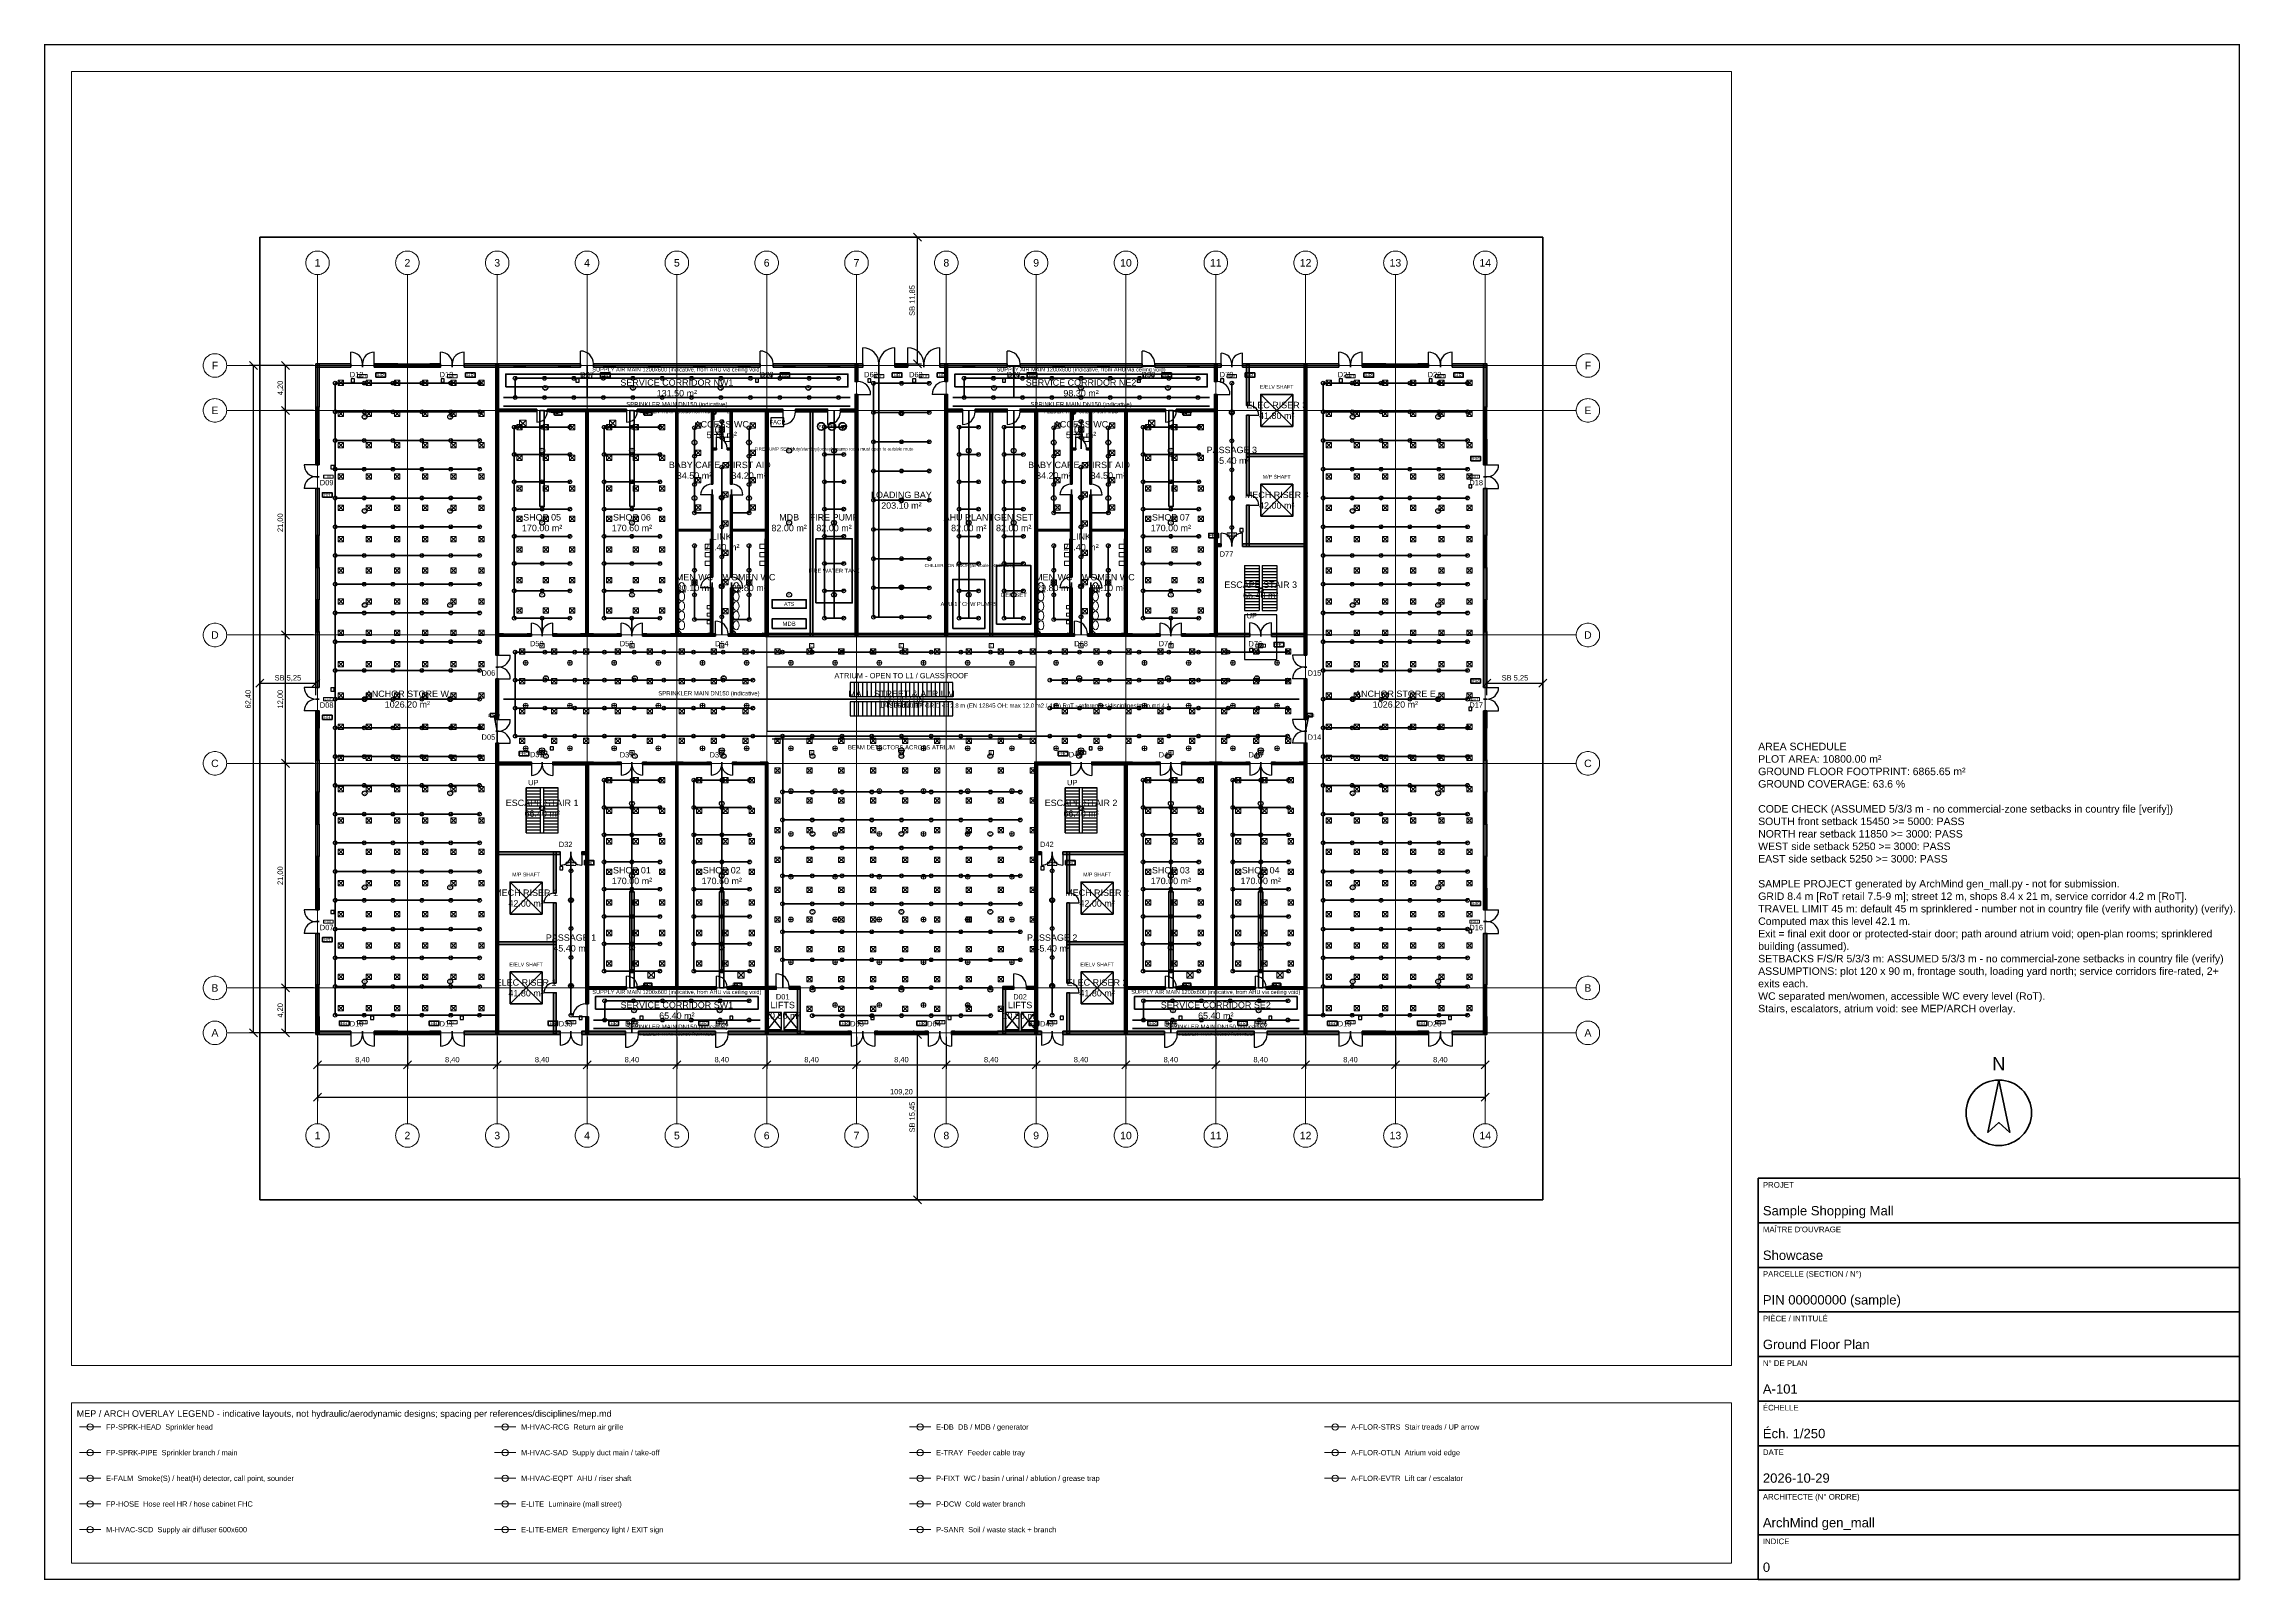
# Paper-space layout 'A1-GF' of a CAD drawing. Header units: millimetres. Extents: x 10 to 831, y 10 to 584.
# The model-space entities are those that its viewports show. They can reach past a viewport. Long polylines and large blocks are cut down to what shows.
import ezdxf
from ezdxf.enums import TextEntityAlignment as Align

# ---------------------------------------------------------------- set-up
doc = ezdxf.new("R2010")
doc.units = ezdxf.units.MM
for name, pattern in [('CENTER', [5.08, 3.175, -0.635, 0.635, -0.635]), ('DASHED', [1.524, 1.27, -0.254]), ('PHANTOM', [6.35, 3.175, -0.635, 0.635, -0.635, 0.635, -0.635])]:
    doc.linetypes.add(name, pattern=pattern)
for name, color, linetype, lineweight in [('A-AXE', 1, 'CENTER', 13), ('A-CARTOUCHE', 7, 'Continuous', 35), ('A-COTATION', 1, 'Continuous', 18), ('A-FLOR-EVTR', 251, 'Continuous', 25), ('A-FLOR-OTLN', 253, 'Continuous', 25), ('A-FLOR-STRS', 252, 'Continuous', 25), ('A-HACHURE', 8, 'Continuous', 9), ('A-LIMITE-PARCELLE', 1, 'PHANTOM', 35), ('A-MENUISERIE-FEN', 5, 'Continuous', 25), ('A-MENUISERIE-PORTE', 3, 'Continuous', 25), ('A-MUR-PORT', 7, 'Continuous', 50), ('A-TEXTE', 7, 'Continuous', 18), ('A-TEXTE-PIECE', 2, 'Continuous', 18), ('A-TEXTE-REPERE', 2, 'Continuous', 18), ('A-VIEWPORT-NPLT', 6, 'Continuous', 9), ('E-ANNO-TEXT', 52, 'Continuous', 18), ('E-DB', 6, 'Continuous', 50), ('E-FALM', 230, 'Continuous', 25), ('E-LITE', 2, 'Continuous', 18), ('E-LITE-EMER', 40, 'Continuous', 18), ('E-TRAY', 210, 'DASHED', 35), ('FP-ANNO-TEXT', 14, 'Continuous', 18), ('FP-HOSE', 20, 'Continuous', 35), ('FP-SPRK-HEAD', 1, 'Continuous', 25), ('FP-SPRK-PIPE', 12, 'Continuous', 50), ('M-ANNO-TEXT', 150, 'Continuous', 18), ('M-HVAC-EQPT', 30, 'Continuous', 50), ('M-HVAC-RCG', 3, 'Continuous', 18), ('M-HVAC-SAD', 5, 'Continuous', 35), ('M-HVAC-SCD', 4, 'Continuous', 18), ('P-ANNO-TEXT', 94, 'Continuous', 18), ('P-DCW', 160, 'Continuous', 25), ('P-FIXT', 90, 'Continuous', 18), ('P-SANR', 34, 'Continuous', 35), ('X-ANNO-LGND', 7, 'Continuous', 18)]:
    doc.layers.add(name, color=color, linetype=linetype, lineweight=lineweight)
doc.styles.add('FR-ARIAL', font='arial.ttf')
doc.dimstyles.new('FR-100-M', dxfattribs={"dimscale": 250, "dimtxt": 2, "dimasz": 1.5, "dimexe": 1.5, "dimexo": 1.5, "dimgap": 0.8, "dimtad": 1, "dimlfac": 0.001, "dimzin": 0, "dimtxsty": 'FR-ARIAL', "dimtsz": 1.5, "dimcen": 2.5, "dimclrd": 256, "dimclre": 256, "dimclrt": 256, "dimazin": 3, "dimtfac": 1, "dimtmove": 0, "dimatfit": 3})

msp = doc.modelspace()

# ---------------------------------------------------------------- hatches: boundary and pattern name
at = {"layer": 'A-HACHURE'}
for points in [[(5250, 77850), (8500, 77850), (8500, 78150), (5250, 78150)], [(5550, 74100), (5550, 78150), (5250, 78150), (5250, 74100)], [(10700, 77850), (12900, 77850), (12900, 78150), (10700, 78150)], [(15900, 77850), (16900, 77850), (16900, 78150), (15900, 78150)], [(19100, 77850), (30000, 77850), (30000, 78150), (19100, 78150)], [(22325, 50900), (22325, 78125), (22075, 78125), (22075, 50900)], [(31200, 77850), (46800, 77850), (46800, 78150), (31200, 78150)], [(48000, 77850), (56400, 77850), (56400, 78150), (48000, 78150)], [(55925, 76500), (55925, 78125), (55675, 78125), (55675, 76500)], [(59400, 77850), (60600, 77850), (60600, 78150), (59400, 78150)], [(63600, 77850), (69900, 77850), (69900, 78150), (63600, 78150)], [(64325, 76500), (64325, 78125), (64075, 78125), (64075, 76500)], [(71100, 77850), (82500, 77850), (82500, 78150), (71100, 78150)], [(83700, 77850), (89900, 77850), (89900, 78150), (83700, 78150)], [(89525, 76500), (89525, 78125), (89275, 78125), (89275, 76500)], [(91900, 77850), (100900, 77850), (100900, 78150), (91900, 78150)], [(92525, 74250), (92525, 78125), (92275, 78125), (92275, 74250)], [(97925, 50900), (97925, 78125), (97675, 78125), (97675, 50900)], [(103100, 77850), (105300, 77850), (105300, 78150), (103100, 78150)], [(108300, 77850), (109300, 77850), (109300, 78150), (108300, 78150)], [(111500, 77850), (114750, 77850), (114750, 78150), (111500, 78150)], [(114750, 74100), (114750, 78150), (114450, 78150), (114450, 74100)], [(55925, 52675), (55925, 75300), (55675, 75300), (55675, 52675)], [(64325, 52675), (64325, 75300), (64075, 75300), (64075, 52675)], [(89525, 52675), (89525, 75300), (89275, 75300), (89275, 52675)], [(22100, 73700), (25900, 73700), (25900, 73900), (22100, 73900)], [(26900, 73700), (34300, 73700), (34300, 73900), (26900, 73900)], [(30700, 52700), (30700, 73900), (30500, 73900), (30500, 52700)], [(35300, 73700), (47500, 73700), (47500, 73900), (35300, 73900)], [(39100, 52700), (39100, 73900), (38900, 73900), (38900, 52700)], [(42375, 66900), (42375, 73875), (42225, 73875), (42225, 66900)], [(44175, 66900), (44175, 73875), (44025, 73875), (44025, 66900)], [(47275, 73675), (48900, 73675), (48900, 73925), (47275, 73925)], [(47525, 52675), (47525, 73925), (47275, 73925), (47275, 52675)], [(50100, 73675), (53100, 73675), (53100, 73925), (50100, 73925)], [(51725, 52675), (51725, 73925), (51475, 73925), (51475, 52675)], [(54300, 73675), (55925, 73675), (55925, 73925), (54300, 73925)], [(64075, 73675), (65700, 73675), (65700, 73925), (64075, 73925)], [(66900, 73675), (69900, 73675), (69900, 73925), (66900, 73925)], [(68525, 52675), (68525, 73925), (68275, 73925), (68275, 52675)], [(71100, 73675), (72725, 73675), (72725, 73925), (71100, 73925)], [(72725, 52675), (72725, 73925), (72475, 73925), (72475, 52675)], [(72500, 73700), (84700, 73700), (84700, 73900), (72500, 73900)], [(75975, 66900), (75975, 73875), (75825, 73875), (75825, 66900)], [(77775, 66900), (77775, 73875), (77625, 73875), (77625, 66900)], [(81100, 52700), (81100, 73900), (80900, 73900), (80900, 52700)], [(85700, 73700), (89500, 73700), (89500, 73900), (85700, 73900)], [(92525, 65850), (92525, 73350), (92275, 73350), (92275, 65850)], [(5550, 68700), (5550, 71100), (5250, 71100), (5250, 68700)], [(42225, 70125), (42700, 70125), (42700, 70275), (42225, 70275)], [(43700, 70125), (44175, 70125), (44175, 70275), (43700, 70275)], [(75825, 70125), (76300, 70125), (76300, 70275), (75825, 70275)], [(77300, 70125), (77775, 70125), (77775, 70275), (77300, 70275)], [(114750, 68700), (114750, 71100), (114450, 71100), (114450, 68700)], [(92275, 69475), (97925, 69475), (97925, 69725), (92275, 69725)], [(5550, 62100), (5550, 66500), (5250, 66500), (5250, 62100)], [(42375, 58200), (42375, 65900), (42225, 65900), (42225, 58200)], [(44175, 58200), (44175, 65900), (44025, 65900), (44025, 58200)], [(75975, 58200), (75975, 65900), (75825, 65900), (75825, 58200)], [(77775, 58200), (77775, 65900), (77625, 65900), (77625, 58200)], [(114750, 62100), (114750, 66500), (114450, 66500), (114450, 62100)], [(92525, 61075), (92525, 64950), (92275, 64950), (92275, 61075)], [(38925, 62525), (42375, 62525), (42375, 62675), (38925, 62675)], [(44025, 62525), (47475, 62525), (47475, 62675), (44025, 62675)], [(72525, 62525), (75975, 62525), (75975, 62675), (72525, 62675)], [(77625, 62525), (81075, 62525), (81075, 62675), (77625, 62675)], [(89275, 61075), (89900, 61075), (89900, 61325), (89275, 61325)], [(91900, 61075), (97925, 61075), (97925, 61325), (91900, 61325)], [(5550, 56100), (5550, 59100), (5250, 59100), (5250, 56100)], [(114750, 56100), (114750, 59100), (114450, 59100), (114450, 56100)], [(42375, 52725), (42375, 57200), (42225, 57200), (42225, 52725)], [(44175, 52725), (44175, 57200), (44025, 57200), (44025, 52725)], [(75975, 52725), (75975, 57200), (75825, 57200), (75825, 52725)], [(77775, 52725), (77775, 57200), (77625, 57200), (77625, 52725)], [(5550, 47900), (5550, 53100), (5250, 53100), (5250, 47900)], [(22100, 52700), (22800, 52700), (22800, 52900), (22100, 52900)], [(25000, 52700), (25400, 52700), (25400, 52900), (25000, 52900)], [(27400, 52700), (27800, 52700), (27800, 52900), (27400, 52900)], [(30000, 52700), (31200, 52700), (31200, 52900), (30000, 52900)], [(33400, 52700), (33800, 52700), (33800, 52900), (33400, 52900)], [(35800, 52700), (36200, 52700), (36200, 52900), (35800, 52900)], [(38400, 52700), (42600, 52700), (42600, 52900), (38400, 52900)], [(43800, 52700), (47500, 52700), (47500, 52900), (43800, 52900)], [(47275, 52675), (72725, 52675), (72725, 52925), (47275, 52925)], [(72500, 52700), (76200, 52700), (76200, 52900), (72500, 52900)], [(77400, 52700), (81600, 52700), (81600, 52900), (77400, 52900)], [(83800, 52700), (84200, 52700), (84200, 52900), (83800, 52900)], [(86200, 52700), (86600, 52700), (86600, 52900), (86200, 52900)], [(88800, 52700), (89500, 52700), (89500, 52900), (88800, 52900)], [(89275, 52675), (92600, 52675), (92600, 52925), (89275, 52925)], [(94600, 52675), (97925, 52675), (97925, 52925), (94600, 52925)], [(114750, 47900), (114750, 53100), (114450, 53100), (114450, 47900)], [(22325, 44900), (22325, 48700), (22075, 48700), (22075, 44900)], [(97925, 44900), (97925, 48700), (97675, 48700), (97675, 44900)], [(5550, 44100), (5550, 45700), (5250, 45700), (5250, 44100)], [(114750, 44100), (114750, 45700), (114450, 45700), (114450, 44100)], [(5550, 38100), (5550, 41100), (5250, 41100), (5250, 38100)], [(22325, 15475), (22325, 42700), (22075, 42700), (22075, 15475)], [(97925, 15475), (97925, 42700), (97675, 42700), (97675, 15475)], [(114750, 38100), (114750, 41100), (114450, 41100), (114450, 38100)], [(22075, 40675), (25400, 40675), (25400, 40925), (22075, 40925)], [(27400, 40675), (30725, 40675), (30725, 40925), (27400, 40925)], [(30725, 18300), (30725, 40925), (30475, 40925), (30475, 18300)], [(30500, 40700), (31200, 40700), (31200, 40900), (30500, 40900)], [(33400, 40700), (33800, 40700), (33800, 40900), (33400, 40900)], [(35800, 40700), (36200, 40700), (36200, 40900), (35800, 40900)], [(38400, 40700), (39600, 40700), (39600, 40900), (38400, 40900)], [(39100, 19700), (39100, 40900), (38900, 40900), (38900, 19700)], [(41800, 40700), (42200, 40700), (42200, 40900), (41800, 40900)], [(44200, 40700), (44600, 40700), (44600, 40900), (44200, 40900)], [(46800, 40700), (47500, 40700), (47500, 40900), (46800, 40900)], [(47500, 19700), (47500, 40900), (47300, 40900), (47300, 19700)], [(72475, 40675), (75800, 40675), (75800, 40925), (72475, 40925)], [(72725, 15475), (72725, 40925), (72475, 40925), (72475, 15475)], [(77800, 40675), (81125, 40675), (81125, 40925), (77800, 40925)], [(81125, 15475), (81125, 40925), (80875, 40925), (80875, 15475)], [(80900, 40700), (81600, 40700), (81600, 40900), (80900, 40900)], [(83800, 40700), (84200, 40700), (84200, 40900), (83800, 40900)], [(86200, 40700), (86600, 40700), (86600, 40900), (86200, 40900)], [(88800, 40700), (90000, 40700), (90000, 40900), (88800, 40900)], [(89500, 19700), (89500, 40900), (89300, 40900), (89300, 19700)], [(92200, 40700), (92600, 40700), (92600, 40900), (92200, 40900)], [(94600, 40700), (95000, 40700), (95000, 40900), (94600, 40900)], [(97200, 40700), (97900, 40700), (97900, 40900), (97200, 40900)], [(5550, 32100), (5550, 35100), (5250, 35100), (5250, 32100)], [(114750, 32100), (114750, 35100), (114450, 35100), (114450, 32100)], [(22075, 32275), (28100, 32275), (28100, 32525), (22075, 32525)], [(27725, 28650), (27725, 32525), (27475, 32525), (27475, 28650)], [(30100, 32275), (30725, 32275), (30725, 32525), (30100, 32525)], [(72475, 32275), (73100, 32275), (73100, 32525), (72475, 32525)], [(75100, 32275), (81125, 32275), (81125, 32525), (75100, 32525)], [(75725, 28650), (75725, 32525), (75475, 32525), (75475, 28650)], [(5550, 27100), (5550, 29100), (5250, 29100), (5250, 27100)], [(114750, 27100), (114750, 29100), (114450, 29100), (114450, 27100)], [(27725, 20250), (27725, 27750), (27475, 27750), (27475, 20250)], [(75725, 20250), (75725, 27750), (75475, 27750), (75475, 20250)], [(5550, 20100), (5550, 24900), (5250, 24900), (5250, 20100)], [(114750, 20100), (114750, 24900), (114450, 24900), (114450, 20100)], [(22075, 23875), (27725, 23875), (27725, 24125), (22075, 24125)], [(75475, 23875), (81125, 23875), (81125, 24125), (75475, 24125)], [(27725, 15475), (27725, 19350), (27475, 19350), (27475, 15475)], [(30500, 19700), (34300, 19700), (34300, 19900), (30500, 19900)], [(35300, 19700), (42700, 19700), (42700, 19900), (35300, 19900)], [(43700, 19700), (47500, 19700), (47500, 19900), (43700, 19900)], [(47275, 19675), (48300, 19675), (48300, 19925), (47275, 19925)], [(47525, 15475), (47525, 19925), (47275, 19925), (47275, 15475)], [(49500, 19675), (50525, 19675), (50525, 19925), (49500, 19925)], [(50525, 15475), (50525, 19925), (50275, 19925), (50275, 15475)], [(69475, 19675), (70500, 19675), (70500, 19925), (69475, 19925)], [(69725, 15475), (69725, 19925), (69475, 19925), (69475, 15475)], [(71700, 19675), (72725, 19675), (72725, 19925), (71700, 19925)], [(75725, 15475), (75725, 19350), (75475, 19350), (75475, 15475)], [(80900, 19700), (84700, 19700), (84700, 19900), (80900, 19900)], [(85700, 19700), (93100, 19700), (93100, 19900), (85700, 19900)], [(94100, 19700), (97900, 19700), (97900, 19900), (94100, 19900)], [(5550, 15450), (5550, 17100), (5250, 17100), (5250, 15450)], [(30725, 15475), (30725, 17100), (30475, 17100), (30475, 15475)], [(114750, 15450), (114750, 17100), (114450, 17100), (114450, 15450)], [(5250, 15450), (8500, 15450), (8500, 15750), (5250, 15750)], [(10700, 15450), (12900, 15450), (12900, 15750), (10700, 15750)], [(15900, 15450), (16900, 15450), (16900, 15750), (15900, 15750)], [(19100, 15450), (28100, 15450), (28100, 15750), (19100, 15750)], [(30100, 15450), (34200, 15450), (34200, 15750), (30100, 15750)], [(35400, 15450), (42600, 15450), (42600, 15750), (35400, 15750)], [(43800, 15450), (51000, 15450), (51000, 15750), (43800, 15750)], [(55000, 15450), (55300, 15450), (55300, 15750), (55000, 15750)], [(57500, 15450), (57800, 15450), (57800, 15750), (57500, 15750)], [(62200, 15450), (62500, 15450), (62500, 15750), (62200, 15750)], [(64700, 15450), (65000, 15450), (65000, 15750), (64700, 15750)], [(69000, 15450), (73100, 15450), (73100, 15750), (69000, 15750)], [(75100, 15450), (84600, 15450), (84600, 15750), (75100, 15750)], [(85800, 15450), (93000, 15450), (93000, 15750), (85800, 15750)], [(94200, 15450), (100900, 15450), (100900, 15750), (94200, 15750)], [(103100, 15450), (105300, 15450), (105300, 15750), (103100, 15750)], [(108300, 15450), (109300, 15450), (109300, 15750), (108300, 15750)], [(111500, 15450), (114750, 15450), (114750, 15750), (111500, 15750)]]:
    msp.add_hatch(color=256, dxfattribs=at).paths.add_polyline_path(points)

# ---------------------------------------------------------------- linework, layer by layer
at = {"layer": 'A-AXE'}
for p, q in [((5400, 7100), (5400, 86500)), ((13800, 7100), (13800, 86500)), ((22200, 7100), (22200, 86500)), ((30600, 7100), (30600, 86500)), ((39000, 7100), (39000, 86500)), ((47400, 7100), (47400, 86500)), ((55800, 7100), (55800, 86500)), ((64200, 7100), (64200, 86500)), ((72600, 7100), (72600, 86500)), ((81000, 7100), (81000, 86500)), ((89400, 7100), (89400, 86500)), ((97800, 7100), (97800, 86500)), ((106200, 7100), (106200, 86500)), ((114600, 7100), (114600, 86500)), ((-3100, 78000), (123100, 78000)), ((-3100, 73800), (123100, 73800)), ((-3100, 52800), (123100, 52800)), ((-3100, 40800), (123100, 40800)), ((-3100, 19800), (123100, 19800)), ((-3100, 15600), (123100, 15600))]:
    msp.add_line(p, q, dxfattribs=at)
for centre in [(5400, 87600), (13800, 87600), (22200, 87600), (30600, 87600), (39000, 87600), (47400, 87600), (55800, 87600), (64200, 87600), (72600, 87600), (81000, 87600), (89400, 87600), (97800, 87600), (106200, 87600), (114600, 87600), (-4200, 78000), (124200, 78000), (-4200, 73800), (124200, 73800), (-4200, 52800), (124200, 52800), (-4200, 40800), (124200, 40800), (-4200, 19800), (124200, 19800), (-4200, 15600), (124200, 15600), (5400, 6000), (13800, 6000), (22200, 6000), (30600, 6000), (39000, 6000), (47400, 6000), (55800, 6000), (64200, 6000), (72600, 6000), (81000, 6000), (89400, 6000), (97800, 6000), (106200, 6000), (114600, 6000)]:
    msp.add_circle(centre, 1100, dxfattribs=at)
at = {"layer": 'A-FLOR-EVTR'}
for p, q in [((55600, 47050), (55600, 48350)), ((56000, 47050), (56000, 48350)), ((56400, 47050), (56400, 48350)), ((56800, 47050), (56800, 48350)), ((57200, 47050), (57200, 48350)), ((57600, 47050), (57600, 48350)), ((58000, 47050), (58000, 48350)), ((58400, 47050), (58400, 48350)), ((58800, 47050), (58800, 48350)), ((59200, 47050), (59200, 48350)), ((59600, 47050), (59600, 48350)), ((60000, 47050), (60000, 48350)), ((60400, 47050), (60400, 48350)), ((60800, 47050), (60800, 48350)), ((61200, 47050), (61200, 48350)), ((61600, 47050), (61600, 48350)), ((62000, 47050), (62000, 48350)), ((62400, 47050), (62400, 48350)), ((62800, 47050), (62800, 48350)), ((63200, 47050), (63200, 48350)), ((63600, 47050), (63600, 48350)), ((64000, 47050), (64000, 48350)), ((64400, 47050), (64400, 48350)), ((55600, 45250), (55600, 46550)), ((56000, 45250), (56000, 46550)), ((56400, 45250), (56400, 46550)), ((56800, 45250), (56800, 46550)), ((57200, 45250), (57200, 46550)), ((57600, 45250), (57600, 46550)), ((58000, 45250), (58000, 46550)), ((58400, 45250), (58400, 46550)), ((58800, 45250), (58800, 46550)), ((59200, 45250), (59200, 46550)), ((59600, 45250), (59600, 46550)), ((60000, 45250), (60000, 46550)), ((60400, 45250), (60400, 46550)), ((60800, 45250), (60800, 46550)), ((61200, 45250), (61200, 46550)), ((61600, 45250), (61600, 46550)), ((62000, 45250), (62000, 46550)), ((62400, 45250), (62400, 46550)), ((62800, 45250), (62800, 46550)), ((63200, 45250), (63200, 46550)), ((63600, 45250), (63600, 46550)), ((64000, 45250), (64000, 46550)), ((64400, 45250), (64400, 46550)), ((47500, 15900), (48800, 17500)), ((47500, 17500), (48800, 15900)), ((49000, 15900), (50300, 17500)), ((49000, 17500), (50300, 15900)), ((69700, 15900), (71000, 17500)), ((69700, 17500), (71000, 15900)), ((71200, 15900), (72500, 17500)), ((71200, 17500), (72500, 15900))]:
    msp.add_line(p, q, dxfattribs=at)
for points in [[(55200, 47050), (64800, 47050), (64800, 48350), (55200, 48350)], [(55200, 45250), (64800, 45250), (64800, 46550), (55200, 46550)], [(47500, 15900), (48800, 15900), (48800, 17500), (47500, 17500)], [(49000, 15900), (50300, 15900), (50300, 17500), (49000, 17500)], [(69700, 15900), (71000, 15900), (71000, 17500), (69700, 17500)], [(71200, 15900), (72500, 15900), (72500, 17500), (71200, 17500)]]:
    msp.add_lwpolyline(points, close=True, dxfattribs=at)
at = {"layer": 'A-FLOR-OTLN'}
msp.add_lwpolyline([(47400, 43800), (72600, 43800), (72600, 49800), (47400, 49800)], close=True, dxfattribs=at)
at = {"layer": 'A-FLOR-STRS'}
for p, q in [((92100, 59300), (93450, 59300)), ((92100, 59300), (92100, 55100)), ((92100, 59020), (93450, 59020)), ((92100, 58740), (93450, 58740)), ((92100, 58460), (93450, 58460)), ((92100, 58180), (93450, 58180)), ((92100, 57900), (93450, 57900)), ((92100, 57620), (93450, 57620)), ((93450, 59300), (93450, 55100)), ((93750, 59300), (95100, 59300)), ((93750, 59300), (93750, 55100)), ((93750, 59020), (95100, 59020)), ((93750, 58740), (95100, 58740)), ((93750, 58460), (95100, 58460)), ((93750, 58180), (95100, 58180)), ((93750, 57900), (95100, 57900)), ((93750, 57620), (95100, 57620)), ((95100, 59300), (95100, 55100)), ((92100, 57340), (93450, 57340)), ((92100, 57060), (93450, 57060)), ((92100, 56780), (93450, 56780)), ((92100, 56500), (93450, 56500)), ((92100, 56220), (93450, 56220)), ((92100, 55940), (93450, 55940)), ((92100, 55660), (93450, 55660)), ((93750, 57340), (95100, 57340)), ((93750, 57060), (95100, 57060)), ((93750, 56780), (95100, 56780)), ((93750, 56500), (95100, 56500)), ((93750, 56220), (95100, 56220)), ((93750, 55940), (95100, 55940)), ((93750, 55660), (95100, 55660)), ((92100, 55380), (93450, 55380)), ((92100, 55100), (93450, 55100)), ((93750, 55380), (95100, 55380)), ((93750, 55100), (95100, 55100)), ((24900, 38500), (26250, 38500)), ((24900, 34300), (24900, 38500)), ((24900, 38220), (26250, 38220)), ((24900, 37940), (26250, 37940)), ((24900, 37660), (26250, 37660)), ((24900, 37380), (26250, 37380)), ((24900, 37100), (26250, 37100)), ((26250, 34300), (26250, 38500)), ((26550, 38500), (27900, 38500)), ((26550, 34300), (26550, 38500)), ((26550, 38220), (27900, 38220)), ((26550, 37940), (27900, 37940)), ((26550, 37660), (27900, 37660)), ((26550, 37380), (27900, 37380)), ((26550, 37100), (27900, 37100)), ((27900, 34300), (27900, 38500)), ((75300, 38500), (76650, 38500)), ((75300, 34300), (75300, 38500)), ((75300, 38220), (76650, 38220)), ((75300, 37940), (76650, 37940)), ((75300, 37660), (76650, 37660)), ((75300, 37380), (76650, 37380)), ((75300, 37100), (76650, 37100)), ((76650, 34300), (76650, 38500)), ((76950, 38500), (78300, 38500)), ((76950, 34300), (76950, 38500)), ((76950, 38220), (78300, 38220)), ((76950, 37940), (78300, 37940)), ((76950, 37660), (78300, 37660)), ((76950, 37380), (78300, 37380)), ((76950, 37100), (78300, 37100)), ((78300, 34300), (78300, 38500)), ((24900, 36820), (26250, 36820)), ((24900, 36540), (26250, 36540)), ((24900, 36260), (26250, 36260)), ((24900, 35980), (26250, 35980)), ((24900, 35700), (26250, 35700)), ((24900, 35420), (26250, 35420)), ((24900, 35140), (26250, 35140)), ((26550, 36820), (27900, 36820)), ((26550, 36540), (27900, 36540)), ((26550, 36260), (27900, 36260)), ((26550, 35980), (27900, 35980)), ((26550, 35700), (27900, 35700)), ((26550, 35420), (27900, 35420)), ((26550, 35140), (27900, 35140)), ((75300, 36820), (76650, 36820)), ((75300, 36540), (76650, 36540)), ((75300, 36260), (76650, 36260)), ((75300, 35980), (76650, 35980)), ((75300, 35700), (76650, 35700)), ((75300, 35420), (76650, 35420)), ((75300, 35140), (76650, 35140)), ((76950, 36820), (78300, 36820)), ((76950, 36540), (78300, 36540)), ((76950, 36260), (78300, 36260)), ((76950, 35980), (78300, 35980)), ((76950, 35700), (78300, 35700)), ((76950, 35420), (78300, 35420)), ((76950, 35140), (78300, 35140)), ((24900, 34860), (26250, 34860)), ((24900, 34580), (26250, 34580)), ((24900, 34300), (26250, 34300)), ((26550, 34860), (27900, 34860)), ((26550, 34580), (27900, 34580)), ((26550, 34300), (27900, 34300)), ((75300, 34860), (76650, 34860)), ((75300, 34580), (76650, 34580)), ((75300, 34300), (76650, 34300)), ((76950, 34860), (78300, 34860)), ((76950, 34580), (78300, 34580)), ((76950, 34300), (78300, 34300))]:
    msp.add_line(p, q, dxfattribs=at)
for points in [[(92100, 50500), (95100, 50500), (95100, 54700), (92100, 54700)], [(24900, 34300), (27900, 34300), (27900, 38500), (24900, 38500)], [(75300, 34300), (78300, 34300), (78300, 38500), (75300, 38500)]]:
    msp.add_lwpolyline(points, close=True, dxfattribs=at)
at = {"layer": 'A-LIMITE-PARCELLE'}
msp.add_lwpolyline([(0, 0), (120000, 0), (120000, 90000), (0, 90000)], close=True, dxfattribs=at)
at = {"layer": 'A-MENUISERIE-FEN'}
for p, q in [((12900, 78150), (15900, 78150)), ((105300, 78150), (108300, 78150)), ((12900, 78037.5), (15900, 78037.5)), ((12900, 77962.5), (15900, 77962.5)), ((12900, 77850), (15900, 77850)), ((105300, 78037.5), (108300, 78037.5)), ((105300, 77962.5), (108300, 77962.5)), ((105300, 77850), (108300, 77850)), ((5250, 71100), (5250, 74100)), ((5362.5, 71100), (5362.5, 74100)), ((5437.5, 71100), (5437.5, 74100)), ((5550, 71100), (5550, 74100)), ((114450, 71100), (114450, 74100)), ((114562.5, 71100), (114562.5, 74100)), ((114637.5, 71100), (114637.5, 74100)), ((114750, 71100), (114750, 74100)), ((5250, 59100), (5250, 62100)), ((5362.5, 59100), (5362.5, 62100)), ((5437.5, 59100), (5437.5, 62100)), ((5550, 59100), (5550, 62100)), ((114450, 59100), (114450, 62100)), ((114562.5, 59100), (114562.5, 62100)), ((114637.5, 59100), (114637.5, 62100)), ((114750, 59100), (114750, 62100)), ((5250, 53100), (5250, 56100)), ((5362.5, 53100), (5362.5, 56100)), ((5437.5, 53100), (5437.5, 56100)), ((5550, 53100), (5550, 56100)), ((114450, 53100), (114450, 56100)), ((114562.5, 53100), (114562.5, 56100)), ((114637.5, 53100), (114637.5, 56100)), ((114750, 53100), (114750, 56100)), ((22800, 52900), (25000, 52900)), ((22800, 52825), (25000, 52825)), ((22800, 52775), (25000, 52775)), ((22800, 52700), (25000, 52700)), ((27800, 52900), (30000, 52900)), ((27800, 52825), (30000, 52825)), ((27800, 52775), (30000, 52775)), ((27800, 52700), (30000, 52700)), ((31200, 52900), (33400, 52900)), ((31200, 52825), (33400, 52825)), ((31200, 52775), (33400, 52775)), ((31200, 52700), (33400, 52700)), ((36200, 52900), (38400, 52900)), ((36200, 52825), (38400, 52825)), ((36200, 52775), (38400, 52775)), ((36200, 52700), (38400, 52700)), ((81600, 52900), (83800, 52900)), ((81600, 52825), (83800, 52825)), ((81600, 52775), (83800, 52775)), ((81600, 52700), (83800, 52700)), ((86600, 52900), (88800, 52900)), ((86600, 52825), (88800, 52825)), ((86600, 52775), (88800, 52775)), ((86600, 52700), (88800, 52700)), ((5250, 41100), (5250, 44100)), ((5362.5, 41100), (5362.5, 44100)), ((5437.5, 41100), (5437.5, 44100)), ((5550, 41100), (5550, 44100)), ((114450, 41100), (114450, 44100)), ((114562.5, 41100), (114562.5, 44100)), ((114637.5, 41100), (114637.5, 44100)), ((114750, 41100), (114750, 44100)), ((31200, 40900), (33400, 40900)), ((31200, 40825), (33400, 40825)), ((31200, 40775), (33400, 40775)), ((31200, 40700), (33400, 40700)), ((36200, 40900), (38400, 40900)), ((36200, 40825), (38400, 40825)), ((36200, 40775), (38400, 40775)), ((36200, 40700), (38400, 40700)), ((39600, 40900), (41800, 40900)), ((39600, 40825), (41800, 40825)), ((39600, 40775), (41800, 40775)), ((39600, 40700), (41800, 40700)), ((44600, 40900), (46800, 40900)), ((44600, 40825), (46800, 40825)), ((44600, 40775), (46800, 40775)), ((44600, 40700), (46800, 40700)), ((81600, 40900), (83800, 40900)), ((81600, 40825), (83800, 40825)), ((81600, 40775), (83800, 40775)), ((81600, 40700), (83800, 40700)), ((86600, 40900), (88800, 40900)), ((86600, 40825), (88800, 40825)), ((86600, 40775), (88800, 40775)), ((86600, 40700), (88800, 40700)), ((90000, 40900), (92200, 40900)), ((90000, 40825), (92200, 40825)), ((90000, 40775), (92200, 40775)), ((90000, 40700), (92200, 40700)), ((95000, 40900), (97200, 40900)), ((95000, 40825), (97200, 40825)), ((95000, 40775), (97200, 40775)), ((95000, 40700), (97200, 40700)), ((5250, 35100), (5250, 38100)), ((5362.5, 35100), (5362.5, 38100)), ((5437.5, 35100), (5437.5, 38100)), ((5550, 35100), (5550, 38100)), ((114450, 35100), (114450, 38100)), ((114562.5, 35100), (114562.5, 38100)), ((114637.5, 35100), (114637.5, 38100)), ((114750, 35100), (114750, 38100)), ((5250, 29100), (5250, 32100)), ((5362.5, 29100), (5362.5, 32100)), ((5437.5, 29100), (5437.5, 32100)), ((5550, 29100), (5550, 32100)), ((114450, 29100), (114450, 32100)), ((114562.5, 29100), (114562.5, 32100)), ((114637.5, 29100), (114637.5, 32100)), ((114750, 29100), (114750, 32100)), ((5250, 17100), (5250, 20100)), ((5362.5, 17100), (5362.5, 20100)), ((5437.5, 17100), (5437.5, 20100)), ((5550, 17100), (5550, 20100)), ((114450, 17100), (114450, 20100)), ((114562.5, 17100), (114562.5, 20100)), ((114637.5, 17100), (114637.5, 20100)), ((114750, 17100), (114750, 20100)), ((12900, 15750), (15900, 15750)), ((12900, 15637.5), (15900, 15637.5)), ((12900, 15562.5), (15900, 15562.5)), ((12900, 15450), (15900, 15450)), ((51000, 15750), (55000, 15750)), ((51000, 15637.5), (55000, 15637.5)), ((51000, 15562.5), (55000, 15562.5)), ((51000, 15450), (55000, 15450)), ((57800, 15750), (62200, 15750)), ((57800, 15637.5), (62200, 15637.5)), ((57800, 15562.5), (62200, 15562.5)), ((57800, 15450), (62200, 15450)), ((65000, 15750), (69000, 15750)), ((65000, 15637.5), (69000, 15637.5)), ((65000, 15562.5), (69000, 15562.5)), ((65000, 15450), (69000, 15450)), ((105300, 15750), (108300, 15750)), ((105300, 15637.5), (108300, 15637.5)), ((105300, 15562.5), (108300, 15562.5)), ((105300, 15450), (108300, 15450))]:
    msp.add_line(p, q, dxfattribs=at)
at = {"layer": 'A-MENUISERIE-PORTE'}
for p, q in [((8500, 78150), (8500, 79250)), ((10700, 78150), (10700, 79250)), ((16900, 78150), (16900, 79250)), ((19100, 78150), (19100, 79250)), ((30000, 78150), (30000, 79350)), ((46800, 78150), (46800, 79350)), ((56400, 78150), (56400, 79650)), ((59400, 78150), (59400, 79650)), ((60600, 78150), (60600, 79650)), ((63600, 78150), (63600, 79650)), ((69900, 78150), (69900, 79350)), ((82500, 78150), (82500, 79350)), ((89900, 78150), (89900, 79150)), ((91900, 78150), (91900, 79150)), ((100900, 78150), (100900, 79250)), ((103100, 78150), (103100, 79250)), ((109300, 78150), (109300, 79250)), ((111500, 78150), (111500, 79250)), ((55925, 75300), (57125, 75300)), ((64075, 75300), (62875, 75300)), ((89525, 75300), (90725, 75300)), ((25900, 73700), (25900, 72700)), ((34300, 73700), (34300, 72700)), ((48900, 73675), (48900, 72475)), ((53100, 73675), (53100, 72475)), ((65700, 73675), (65700, 72475)), ((69900, 73675), (69900, 72475)), ((84700, 73700), (84700, 72700)), ((92525, 73350), (93425, 73350)), ((42700, 70275), (42700, 71275)), ((76300, 70275), (76300, 71275)), ((5250, 68700), (4150, 68700)), ((114750, 68700), (115850, 68700)), ((5250, 66500), (4150, 66500)), ((42225, 65900), (41225, 65900)), ((44175, 65900), (45175, 65900)), ((75825, 65900), (74825, 65900)), ((77775, 65900), (78775, 65900)), ((114750, 66500), (115850, 66500)), ((92525, 64950), (93425, 64950)), ((89900, 61325), (89900, 62325)), ((91900, 61325), (91900, 62325)), ((42225, 57200), (41225, 57200)), ((44175, 57200), (45175, 57200)), ((75825, 57200), (74825, 57200)), ((77775, 57200), (78775, 57200)), ((25400, 52900), (25400, 53900)), ((27400, 52900), (27400, 53900)), ((33800, 52900), (33800, 53900)), ((35800, 52900), (35800, 53900)), ((42600, 52900), (42600, 54100)), ((76200, 52900), (76200, 54100)), ((84200, 52900), (84200, 53900)), ((86200, 52900), (86200, 53900)), ((92600, 52925), (92600, 53925)), ((94600, 52925), (94600, 53925)), ((22325, 50900), (23425, 50900)), ((97675, 50900), (96575, 50900)), ((5250, 47900), (4150, 47900)), ((22325, 48700), (23425, 48700)), ((97675, 48700), (96575, 48700)), ((114750, 47900), (115850, 47900)), ((5250, 45700), (4150, 45700)), ((114750, 45700), (115850, 45700)), ((22325, 44900), (23425, 44900)), ((97675, 44900), (96575, 44900)), ((22325, 42700), (23425, 42700)), ((97675, 42700), (96575, 42700)), ((25400, 40675), (25400, 39675)), ((27400, 40675), (27400, 39675)), ((33800, 40700), (33800, 39700)), ((35800, 40700), (35800, 39700)), ((42200, 40700), (42200, 39700)), ((44200, 40700), (44200, 39700)), ((75800, 40675), (75800, 39675)), ((77800, 40675), (77800, 39675)), ((84200, 40700), (84200, 39700)), ((86200, 40700), (86200, 39700)), ((92600, 40700), (92600, 39700)), ((94600, 40700), (94600, 39700)), ((28100, 32275), (28100, 31275)), ((30100, 32275), (30100, 31275)), ((73100, 32275), (73100, 31275)), ((75100, 32275), (75100, 31275)), ((5250, 27100), (4150, 27100)), ((27475, 27750), (26575, 27750)), ((75725, 27750), (76625, 27750)), ((114750, 27100), (115850, 27100)), ((5250, 24900), (4150, 24900)), ((114750, 24900), (115850, 24900)), ((34300, 19900), (34300, 20900)), ((42700, 19900), (42700, 20900)), ((48300, 19925), (48300, 21125)), ((70500, 19925), (70500, 21125)), ((84700, 19900), (84700, 20900)), ((93100, 19900), (93100, 20900)), ((27475, 19350), (26575, 19350)), ((75725, 19350), (76625, 19350)), ((30475, 17100), (29275, 17100)), ((8500, 15450), (8500, 14350)), ((10700, 15450), (10700, 14350)), ((16900, 15450), (16900, 14350)), ((19100, 15450), (19100, 14350)), ((28100, 15450), (28100, 14450)), ((30100, 15450), (30100, 14450)), ((34200, 15450), (34200, 14250)), ((42600, 15450), (42600, 14250)), ((55300, 15450), (55300, 14350)), ((57500, 15450), (57500, 14350)), ((62500, 15450), (62500, 14350)), ((64700, 15450), (64700, 14350)), ((73100, 15450), (73100, 14450)), ((75100, 15450), (75100, 14450)), ((84600, 15450), (84600, 14250)), ((93000, 15450), (93000, 14250)), ((100900, 15450), (100900, 14350)), ((103100, 15450), (103100, 14350)), ((109300, 15450), (109300, 14350)), ((111500, 15450), (111500, 14350))]:
    msp.add_line(p, q, dxfattribs=at)
for centre, radius, start, end in [((8500, 78150), 1100, 0, 90), ((10700, 78150), 1100, 90, 180), ((16900, 78150), 1100, 0, 90), ((19100, 78150), 1100, 90, 180), ((30000, 78150), 1200, 0, 90), ((46800, 78150), 1200, 0, 90), ((56400, 78150), 1500, 0, 90), ((59400, 78150), 1500, 90, 180), ((60600, 78150), 1500, 0, 90), ((63600, 78150), 1500, 90, 180), ((69900, 78150), 1200, 0, 90), ((82500, 78150), 1200, 0, 90), ((89900, 78150), 1000, 0, 90), ((91900, 78150), 1000, 90, 180), ((100900, 78150), 1100, 0, 90), ((103100, 78150), 1100, 90, 180), ((109300, 78150), 1100, 0, 90), ((111500, 78150), 1100, 90, 180), ((55925, 75300), 1200, 0, 90), ((64075, 75300), 1200, 90, 180), ((89525, 75300), 1200, 0, 90), ((92525, 73350), 900, 0, 90), ((25900, 73700), 1000, -90, 0), ((34300, 73700), 1000, -90, 0), ((48900, 73675), 1200, -90, 0), ((53100, 73675), 1200, -90, 0), ((65700, 73675), 1200, -90, 0), ((69900, 73675), 1200, -90, 0), ((84700, 73700), 1000, -90, 0), ((42700, 70275), 1000, 0, 90), ((76300, 70275), 1000, 0, 90), ((5250, 68700), 1100, 180, -90), ((114750, 68700), 1100, -90, 0), ((5250, 66500), 1100, 90, 180), ((42225, 65900), 1000, 90, 180), ((44175, 65900), 1000, 0, 90), ((75825, 65900), 1000, 90, 180), ((77775, 65900), 1000, 0, 90), ((92525, 64950), 900, 0, 90), ((114750, 66500), 1100, 0, 90), ((89900, 61325), 1000, 0, 90), ((91900, 61325), 1000, 90, 180), ((42225, 57200), 1000, 90, 180), ((44175, 57200), 1000, 0, 90), ((75825, 57200), 1000, 90, 180), ((77775, 57200), 1000, 0, 90), ((25400, 52900), 1000, 0, 90), ((27400, 52900), 1000, 90, 180), ((33800, 52900), 1000, 0, 90), ((35800, 52900), 1000, 90, 180), ((42600, 52900), 1200, 0, 90), ((76200, 52900), 1200, 0, 90), ((84200, 52900), 1000, 0, 90), ((86200, 52900), 1000, 90, 180), ((92600, 52925), 1000, 0, 90), ((94600, 52925), 1000, 90, 180), ((22325, 50900), 1100, -90, 0), ((22325, 48700), 1100, 0, 90), ((97675, 50900), 1100, 180, -90), ((97675, 48700), 1100, 90, 180), ((5250, 47900), 1100, 180, -90), ((114750, 47900), 1100, -90, 0), ((5250, 45700), 1100, 90, 180), ((114750, 45700), 1100, 0, 90), ((22325, 44900), 1100, -90, 0), ((22325, 42700), 1100, 0, 90), ((97675, 44900), 1100, 180, -90), ((97675, 42700), 1100, 90, 180), ((25400, 40675), 1000, -90, 0), ((27400, 40675), 1000, 180, -90), ((33800, 40700), 1000, -90, 0), ((35800, 40700), 1000, 180, -90), ((42200, 40700), 1000, -90, 0), ((44200, 40700), 1000, 180, -90), ((75800, 40675), 1000, -90, 0), ((77800, 40675), 1000, 180, -90), ((84200, 40700), 1000, -90, 0), ((86200, 40700), 1000, 180, -90), ((92600, 40700), 1000, -90, 0), ((94600, 40700), 1000, 180, -90), ((28100, 32275), 1000, -90, 0), ((30100, 32275), 1000, 180, -90), ((73100, 32275), 1000, -90, 0), ((75100, 32275), 1000, 180, -90), ((5250, 27100), 1100, 180, -90), ((27475, 27750), 900, 90, 180), ((75725, 27750), 900, 0, 90), ((114750, 27100), 1100, -90, 0), ((5250, 24900), 1100, 90, 180), ((114750, 24900), 1100, 0, 90), ((34300, 19900), 1000, 0, 90), ((42700, 19900), 1000, 0, 90), ((48300, 19925), 1200, 0, 90), ((70500, 19925), 1200, 0, 90), ((84700, 19900), 1000, 0, 90), ((93100, 19900), 1000, 0, 90), ((27475, 19350), 900, 90, 180), ((75725, 19350), 900, 0, 90), ((30475, 17100), 1200, 90, 180), ((8500, 15450), 1100, -90, 0), ((10700, 15450), 1100, 180, -90), ((16900, 15450), 1100, -90, 0), ((19100, 15450), 1100, 180, -90), ((28100, 15450), 1000, -90, 0), ((30100, 15450), 1000, 180, -90), ((34200, 15450), 1200, -90, 0), ((42600, 15450), 1200, -90, 0), ((55300, 15450), 1100, -90, 0), ((57500, 15450), 1100, 180, -90), ((62500, 15450), 1100, -90, 0), ((64700, 15450), 1100, 180, -90), ((73100, 15450), 1000, -90, 0), ((75100, 15450), 1000, 180, -90), ((84600, 15450), 1200, -90, 0), ((93000, 15450), 1200, -90, 0), ((100900, 15450), 1100, -90, 0), ((103100, 15450), 1100, 180, -90), ((109300, 15450), 1100, -90, 0), ((111500, 15450), 1100, 180, -90)]:
    msp.add_arc(centre, radius, start, end, dxfattribs=at)
at = {"layer": 'A-MUR-PORT'}
for p, q in [((8500, 77850), (8500, 78150)), ((9600, 77850), (9600, 78150)), ((9600, 77850), (9600, 78150)), ((10700, 77850), (10700, 78150)), ((12900, 77850), (12900, 78150)), ((15900, 77850), (15900, 78150)), ((16900, 77850), (16900, 78150)), ((18000, 77850), (18000, 78150)), ((18000, 77850), (18000, 78150)), ((19100, 77850), (19100, 78150)), ((30000, 77850), (30000, 78150)), ((31200, 77850), (31200, 78150)), ((46800, 77850), (46800, 78150)), ((48000, 77850), (48000, 78150)), ((56400, 77850), (56400, 78150)), ((57900, 77850), (57900, 78150)), ((57900, 77850), (57900, 78150)), ((59400, 77850), (59400, 78150)), ((60600, 77850), (60600, 78150)), ((62100, 77850), (62100, 78150)), ((62100, 77850), (62100, 78150)), ((63600, 77850), (63600, 78150)), ((69900, 77850), (69900, 78150)), ((71100, 77850), (71100, 78150)), ((82500, 77850), (82500, 78150)), ((83700, 77850), (83700, 78150)), ((89900, 77850), (89900, 78150)), ((90900, 77850), (90900, 78150)), ((90900, 77850), (90900, 78150)), ((91900, 77850), (91900, 78150)), ((100900, 77850), (100900, 78150)), ((102000, 77850), (102000, 78150)), ((102000, 77850), (102000, 78150)), ((103100, 77850), (103100, 78150)), ((105300, 77850), (105300, 78150)), ((108300, 77850), (108300, 78150)), ((109300, 77850), (109300, 78150)), ((110400, 77850), (110400, 78150)), ((110400, 77850), (110400, 78150)), ((111500, 77850), (111500, 78150)), ((55925, 76500), (55675, 76500)), ((64325, 76500), (64075, 76500)), ((89525, 76500), (89275, 76500)), ((5550, 74100), (5250, 74100)), ((55925, 75300), (55675, 75300)), ((64325, 75300), (64075, 75300)), ((89525, 75300), (89275, 75300)), ((92525, 74250), (92275, 74250)), ((114750, 74100), (114450, 74100)), ((25900, 73700), (25900, 73900)), ((26900, 73700), (26900, 73900)), ((34300, 73700), (34300, 73900)), ((35300, 73700), (35300, 73900)), ((48900, 73675), (48900, 73925)), ((50100, 73675), (50100, 73925)), ((53100, 73675), (53100, 73925)), ((54300, 73675), (54300, 73925)), ((65700, 73675), (65700, 73925)), ((66900, 73675), (66900, 73925)), ((69900, 73675), (69900, 73925)), ((71100, 73675), (71100, 73925)), ((84700, 73700), (84700, 73900)), ((85700, 73700), (85700, 73900)), ((92525, 73350), (92275, 73350)), ((5550, 71100), (5250, 71100)), ((42700, 70125), (42700, 70275)), ((43700, 70125), (43700, 70275)), ((76300, 70125), (76300, 70275)), ((77300, 70125), (77300, 70275)), ((114750, 71100), (114450, 71100)), ((5550, 68700), (5250, 68700)), ((114750, 68700), (114450, 68700)), ((5550, 67600), (5250, 67600)), ((5550, 67600), (5250, 67600)), ((5550, 66500), (5250, 66500)), ((42375, 66900), (42225, 66900)), ((42375, 65900), (42225, 65900)), ((44175, 66900), (44025, 66900)), ((44175, 65900), (44025, 65900)), ((75975, 66900), (75825, 66900)), ((75975, 65900), (75825, 65900)), ((77775, 66900), (77625, 66900)), ((77775, 65900), (77625, 65900)), ((92525, 65850), (92275, 65850)), ((114750, 67600), (114450, 67600)), ((114750, 67600), (114450, 67600)), ((114750, 66500), (114450, 66500)), ((92525, 64950), (92275, 64950)), ((5550, 62100), (5250, 62100)), ((114750, 62100), (114450, 62100)), ((89900, 61075), (89900, 61325)), ((90900, 61075), (90900, 61325)), ((90900, 61075), (90900, 61325)), ((91900, 61075), (91900, 61325)), ((5550, 59100), (5250, 59100)), ((42375, 58200), (42225, 58200)), ((44175, 58200), (44025, 58200)), ((75975, 58200), (75825, 58200)), ((77775, 58200), (77625, 58200)), ((114750, 59100), (114450, 59100)), ((5550, 56100), (5250, 56100)), ((42375, 57200), (42225, 57200)), ((44175, 57200), (44025, 57200)), ((75975, 57200), (75825, 57200)), ((77775, 57200), (77625, 57200)), ((114750, 56100), (114450, 56100)), ((5550, 53100), (5250, 53100)), ((22800, 52700), (22800, 52900)), ((25000, 52700), (25000, 52900)), ((25400, 52700), (25400, 52900)), ((26400, 52700), (26400, 52900)), ((26400, 52700), (26400, 52900)), ((27400, 52700), (27400, 52900)), ((27800, 52700), (27800, 52900)), ((30000, 52700), (30000, 52900)), ((31200, 52700), (31200, 52900)), ((33400, 52700), (33400, 52900)), ((33800, 52700), (33800, 52900)), ((34800, 52700), (34800, 52900)), ((34800, 52700), (34800, 52900)), ((35800, 52700), (35800, 52900)), ((36200, 52700), (36200, 52900)), ((38400, 52700), (38400, 52900)), ((42600, 52700), (42600, 52900)), ((43800, 52700), (43800, 52900)), ((76200, 52700), (76200, 52900)), ((77400, 52700), (77400, 52900)), ((81600, 52700), (81600, 52900)), ((83800, 52700), (83800, 52900)), ((84200, 52700), (84200, 52900)), ((85200, 52700), (85200, 52900)), ((85200, 52700), (85200, 52900)), ((86200, 52700), (86200, 52900)), ((86600, 52700), (86600, 52900)), ((88800, 52700), (88800, 52900)), ((92600, 52675), (92600, 52925)), ((93600, 52675), (93600, 52925)), ((93600, 52675), (93600, 52925)), ((94600, 52675), (94600, 52925)), ((114750, 53100), (114450, 53100)), ((22325, 50900), (22075, 50900)), ((22325, 49800), (22075, 49800)), ((22325, 49800), (22075, 49800)), ((97925, 50900), (97675, 50900)), ((97925, 49800), (97675, 49800)), ((97925, 49800), (97675, 49800)), ((5550, 47900), (5250, 47900)), ((22325, 48700), (22075, 48700)), ((97925, 48700), (97675, 48700)), ((114750, 47900), (114450, 47900)), ((5550, 46800), (5250, 46800)), ((5550, 46800), (5250, 46800)), ((5550, 45700), (5250, 45700)), ((114750, 46800), (114450, 46800)), ((114750, 46800), (114450, 46800)), ((114750, 45700), (114450, 45700)), ((5550, 44100), (5250, 44100)), ((22325, 44900), (22075, 44900)), ((22325, 43800), (22075, 43800)), ((22325, 43800), (22075, 43800)), ((97925, 44900), (97675, 44900)), ((97925, 43800), (97675, 43800)), ((97925, 43800), (97675, 43800)), ((114750, 44100), (114450, 44100)), ((5550, 41100), (5250, 41100)), ((22325, 42700), (22075, 42700)), ((97925, 42700), (97675, 42700)), ((114750, 41100), (114450, 41100)), ((25400, 40675), (25400, 40925)), ((26400, 40675), (26400, 40925)), ((26400, 40675), (26400, 40925)), ((27400, 40675), (27400, 40925)), ((31200, 40700), (31200, 40900)), ((33400, 40700), (33400, 40900)), ((33800, 40700), (33800, 40900)), ((34800, 40700), (34800, 40900)), ((34800, 40700), (34800, 40900)), ((35800, 40700), (35800, 40900)), ((36200, 40700), (36200, 40900)), ((38400, 40700), (38400, 40900)), ((39600, 40700), (39600, 40900)), ((41800, 40700), (41800, 40900)), ((42200, 40700), (42200, 40900)), ((43200, 40700), (43200, 40900)), ((43200, 40700), (43200, 40900)), ((44200, 40700), (44200, 40900)), ((44600, 40700), (44600, 40900)), ((46800, 40700), (46800, 40900)), ((75800, 40675), (75800, 40925)), ((76800, 40675), (76800, 40925)), ((76800, 40675), (76800, 40925)), ((77800, 40675), (77800, 40925)), ((81600, 40700), (81600, 40900)), ((83800, 40700), (83800, 40900)), ((84200, 40700), (84200, 40900)), ((85200, 40700), (85200, 40900)), ((85200, 40700), (85200, 40900)), ((86200, 40700), (86200, 40900)), ((86600, 40700), (86600, 40900)), ((88800, 40700), (88800, 40900)), ((90000, 40700), (90000, 40900)), ((92200, 40700), (92200, 40900)), ((92600, 40700), (92600, 40900)), ((93600, 40700), (93600, 40900)), ((93600, 40700), (93600, 40900)), ((94600, 40700), (94600, 40900)), ((95000, 40700), (95000, 40900)), ((97200, 40700), (97200, 40900)), ((5550, 38100), (5250, 38100)), ((114750, 38100), (114450, 38100)), ((5550, 35100), (5250, 35100)), ((114750, 35100), (114450, 35100)), ((5550, 32100), (5250, 32100)), ((28100, 32275), (28100, 32525)), ((29100, 32275), (29100, 32525)), ((29100, 32275), (29100, 32525)), ((30100, 32275), (30100, 32525)), ((73100, 32275), (73100, 32525)), ((74100, 32275), (74100, 32525)), ((74100, 32275), (74100, 32525)), ((75100, 32275), (75100, 32525)), ((114750, 32100), (114450, 32100)), ((5550, 29100), (5250, 29100)), ((114750, 29100), (114450, 29100)), ((5550, 27100), (5250, 27100)), ((27725, 28650), (27475, 28650)), ((27725, 27750), (27475, 27750)), ((75725, 28650), (75475, 28650)), ((75725, 27750), (75475, 27750)), ((114750, 27100), (114450, 27100)), ((5550, 26000), (5250, 26000)), ((5550, 26000), (5250, 26000)), ((5550, 24900), (5250, 24900)), ((114750, 26000), (114450, 26000)), ((114750, 26000), (114450, 26000)), ((114750, 24900), (114450, 24900)), ((5550, 20100), (5250, 20100)), ((27725, 20250), (27475, 20250)), ((27725, 19350), (27475, 19350)), ((34300, 19700), (34300, 19900)), ((35300, 19700), (35300, 19900)), ((42700, 19700), (42700, 19900)), ((43700, 19700), (43700, 19900)), ((48300, 19675), (48300, 19925)), ((49500, 19675), (49500, 19925)), ((70500, 19675), (70500, 19925)), ((71700, 19675), (71700, 19925)), ((75725, 20250), (75475, 20250)), ((75725, 19350), (75475, 19350)), ((84700, 19700), (84700, 19900)), ((85700, 19700), (85700, 19900)), ((93100, 19700), (93100, 19900)), ((94100, 19700), (94100, 19900)), ((114750, 20100), (114450, 20100)), ((5550, 17100), (5250, 17100)), ((30725, 18300), (30475, 18300)), ((30725, 17100), (30475, 17100)), ((114750, 17100), (114450, 17100)), ((8500, 15450), (8500, 15750)), ((9600, 15450), (9600, 15750)), ((9600, 15450), (9600, 15750)), ((10700, 15450), (10700, 15750)), ((12900, 15450), (12900, 15750)), ((15900, 15450), (15900, 15750)), ((16900, 15450), (16900, 15750)), ((18000, 15450), (18000, 15750)), ((18000, 15450), (18000, 15750)), ((19100, 15450), (19100, 15750)), ((28100, 15450), (28100, 15750)), ((29100, 15450), (29100, 15750)), ((29100, 15450), (29100, 15750)), ((30100, 15450), (30100, 15750)), ((34200, 15450), (34200, 15750)), ((35400, 15450), (35400, 15750)), ((42600, 15450), (42600, 15750)), ((43800, 15450), (43800, 15750)), ((51000, 15450), (51000, 15750)), ((55000, 15450), (55000, 15750)), ((55300, 15450), (55300, 15750)), ((56400, 15450), (56400, 15750)), ((56400, 15450), (56400, 15750)), ((57500, 15450), (57500, 15750)), ((57800, 15450), (57800, 15750)), ((62200, 15450), (62200, 15750)), ((62500, 15450), (62500, 15750)), ((63600, 15450), (63600, 15750)), ((63600, 15450), (63600, 15750)), ((64700, 15450), (64700, 15750)), ((65000, 15450), (65000, 15750)), ((69000, 15450), (69000, 15750)), ((73100, 15450), (73100, 15750)), ((74100, 15450), (74100, 15750)), ((74100, 15450), (74100, 15750)), ((75100, 15450), (75100, 15750)), ((84600, 15450), (84600, 15750)), ((85800, 15450), (85800, 15750)), ((93000, 15450), (93000, 15750)), ((94200, 15450), (94200, 15750)), ((100900, 15450), (100900, 15750)), ((102000, 15450), (102000, 15750)), ((102000, 15450), (102000, 15750)), ((103100, 15450), (103100, 15750)), ((105300, 15450), (105300, 15750)), ((108300, 15450), (108300, 15750)), ((109300, 15450), (109300, 15750)), ((110400, 15450), (110400, 15750)), ((110400, 15450), (110400, 15750)), ((111500, 15450), (111500, 15750))]:
    msp.add_line(p, q, dxfattribs=at)
for points in [[(5250, 77850), (8500, 77850), (8500, 78150), (5250, 78150)], [(5550, 74100), (5550, 78150), (5250, 78150), (5250, 74100)], [(10700, 77850), (12900, 77850), (12900, 78150), (10700, 78150)], [(15900, 77850), (16900, 77850), (16900, 78150), (15900, 78150)], [(19100, 77850), (30000, 77850), (30000, 78150), (19100, 78150)], [(22325, 50900), (22325, 78125), (22075, 78125), (22075, 50900)], [(31200, 77850), (46800, 77850), (46800, 78150), (31200, 78150)], [(48000, 77850), (56400, 77850), (56400, 78150), (48000, 78150)], [(55925, 76500), (55925, 78125), (55675, 78125), (55675, 76500)], [(59400, 77850), (60600, 77850), (60600, 78150), (59400, 78150)], [(63600, 77850), (69900, 77850), (69900, 78150), (63600, 78150)], [(64325, 76500), (64325, 78125), (64075, 78125), (64075, 76500)], [(71100, 77850), (82500, 77850), (82500, 78150), (71100, 78150)], [(83700, 77850), (89900, 77850), (89900, 78150), (83700, 78150)], [(89525, 76500), (89525, 78125), (89275, 78125), (89275, 76500)], [(91900, 77850), (100900, 77850), (100900, 78150), (91900, 78150)], [(92525, 74250), (92525, 78125), (92275, 78125), (92275, 74250)], [(97925, 50900), (97925, 78125), (97675, 78125), (97675, 50900)], [(103100, 77850), (105300, 77850), (105300, 78150), (103100, 78150)], [(108300, 77850), (109300, 77850), (109300, 78150), (108300, 78150)], [(111500, 77850), (114750, 77850), (114750, 78150), (111500, 78150)], [(114750, 74100), (114750, 78150), (114450, 78150), (114450, 74100)], [(55925, 52675), (55925, 75300), (55675, 75300), (55675, 52675)], [(64325, 52675), (64325, 75300), (64075, 75300), (64075, 52675)], [(89525, 52675), (89525, 75300), (89275, 75300), (89275, 52675)], [(22100, 73700), (25900, 73700), (25900, 73900), (22100, 73900)], [(26900, 73700), (34300, 73700), (34300, 73900), (26900, 73900)], [(30700, 52700), (30700, 73900), (30500, 73900), (30500, 52700)], [(35300, 73700), (47500, 73700), (47500, 73900), (35300, 73900)], [(39100, 52700), (39100, 73900), (38900, 73900), (38900, 52700)], [(42375, 66900), (42375, 73875), (42225, 73875), (42225, 66900)], [(44175, 66900), (44175, 73875), (44025, 73875), (44025, 66900)], [(47275, 73675), (48900, 73675), (48900, 73925), (47275, 73925)], [(47525, 52675), (47525, 73925), (47275, 73925), (47275, 52675)], [(50100, 73675), (53100, 73675), (53100, 73925), (50100, 73925)], [(51725, 52675), (51725, 73925), (51475, 73925), (51475, 52675)], [(54300, 73675), (55925, 73675), (55925, 73925), (54300, 73925)], [(64075, 73675), (65700, 73675), (65700, 73925), (64075, 73925)], [(66900, 73675), (69900, 73675), (69900, 73925), (66900, 73925)], [(68525, 52675), (68525, 73925), (68275, 73925), (68275, 52675)], [(71100, 73675), (72725, 73675), (72725, 73925), (71100, 73925)], [(72725, 52675), (72725, 73925), (72475, 73925), (72475, 52675)], [(72500, 73700), (84700, 73700), (84700, 73900), (72500, 73900)], [(75975, 66900), (75975, 73875), (75825, 73875), (75825, 66900)], [(77775, 66900), (77775, 73875), (77625, 73875), (77625, 66900)], [(81100, 52700), (81100, 73900), (80900, 73900), (80900, 52700)], [(85700, 73700), (89500, 73700), (89500, 73900), (85700, 73900)], [(92525, 65850), (92525, 73350), (92275, 73350), (92275, 65850)], [(5550, 68700), (5550, 71100), (5250, 71100), (5250, 68700)], [(42225, 70125), (42700, 70125), (42700, 70275), (42225, 70275)], [(43700, 70125), (44175, 70125), (44175, 70275), (43700, 70275)], [(75825, 70125), (76300, 70125), (76300, 70275), (75825, 70275)], [(77300, 70125), (77775, 70125), (77775, 70275), (77300, 70275)], [(114750, 68700), (114750, 71100), (114450, 71100), (114450, 68700)], [(92275, 69475), (97925, 69475), (97925, 69725), (92275, 69725)], [(5550, 62100), (5550, 66500), (5250, 66500), (5250, 62100)], [(42375, 58200), (42375, 65900), (42225, 65900), (42225, 58200)], [(44175, 58200), (44175, 65900), (44025, 65900), (44025, 58200)], [(75975, 58200), (75975, 65900), (75825, 65900), (75825, 58200)], [(77775, 58200), (77775, 65900), (77625, 65900), (77625, 58200)], [(114750, 62100), (114750, 66500), (114450, 66500), (114450, 62100)], [(92525, 61075), (92525, 64950), (92275, 64950), (92275, 61075)], [(38925, 62525), (42375, 62525), (42375, 62675), (38925, 62675)], [(44025, 62525), (47475, 62525), (47475, 62675), (44025, 62675)], [(72525, 62525), (75975, 62525), (75975, 62675), (72525, 62675)], [(77625, 62525), (81075, 62525), (81075, 62675), (77625, 62675)], [(89275, 61075), (89900, 61075), (89900, 61325), (89275, 61325)], [(91900, 61075), (97925, 61075), (97925, 61325), (91900, 61325)], [(5550, 56100), (5550, 59100), (5250, 59100), (5250, 56100)], [(114750, 56100), (114750, 59100), (114450, 59100), (114450, 56100)], [(42375, 52725), (42375, 57200), (42225, 57200), (42225, 52725)], [(44175, 52725), (44175, 57200), (44025, 57200), (44025, 52725)], [(75975, 52725), (75975, 57200), (75825, 57200), (75825, 52725)], [(77775, 52725), (77775, 57200), (77625, 57200), (77625, 52725)], [(5550, 47900), (5550, 53100), (5250, 53100), (5250, 47900)], [(22100, 52700), (22800, 52700), (22800, 52900), (22100, 52900)], [(25000, 52700), (25400, 52700), (25400, 52900), (25000, 52900)], [(27400, 52700), (27800, 52700), (27800, 52900), (27400, 52900)], [(30000, 52700), (31200, 52700), (31200, 52900), (30000, 52900)], [(33400, 52700), (33800, 52700), (33800, 52900), (33400, 52900)], [(35800, 52700), (36200, 52700), (36200, 52900), (35800, 52900)], [(38400, 52700), (42600, 52700), (42600, 52900), (38400, 52900)], [(43800, 52700), (47500, 52700), (47500, 52900), (43800, 52900)], [(47275, 52675), (72725, 52675), (72725, 52925), (47275, 52925)], [(72500, 52700), (76200, 52700), (76200, 52900), (72500, 52900)], [(77400, 52700), (81600, 52700), (81600, 52900), (77400, 52900)], [(83800, 52700), (84200, 52700), (84200, 52900), (83800, 52900)], [(86200, 52700), (86600, 52700), (86600, 52900), (86200, 52900)], [(88800, 52700), (89500, 52700), (89500, 52900), (88800, 52900)], [(89275, 52675), (92600, 52675), (92600, 52925), (89275, 52925)], [(94600, 52675), (97925, 52675), (97925, 52925), (94600, 52925)], [(114750, 47900), (114750, 53100), (114450, 53100), (114450, 47900)], [(22325, 44900), (22325, 48700), (22075, 48700), (22075, 44900)], [(97925, 44900), (97925, 48700), (97675, 48700), (97675, 44900)], [(5550, 44100), (5550, 45700), (5250, 45700), (5250, 44100)], [(114750, 44100), (114750, 45700), (114450, 45700), (114450, 44100)], [(5550, 38100), (5550, 41100), (5250, 41100), (5250, 38100)], [(22325, 15475), (22325, 42700), (22075, 42700), (22075, 15475)], [(97925, 15475), (97925, 42700), (97675, 42700), (97675, 15475)], [(114750, 38100), (114750, 41100), (114450, 41100), (114450, 38100)], [(22075, 40675), (25400, 40675), (25400, 40925), (22075, 40925)], [(27400, 40675), (30725, 40675), (30725, 40925), (27400, 40925)], [(30725, 18300), (30725, 40925), (30475, 40925), (30475, 18300)], [(30500, 40700), (31200, 40700), (31200, 40900), (30500, 40900)], [(33400, 40700), (33800, 40700), (33800, 40900), (33400, 40900)], [(35800, 40700), (36200, 40700), (36200, 40900), (35800, 40900)], [(38400, 40700), (39600, 40700), (39600, 40900), (38400, 40900)], [(39100, 19700), (39100, 40900), (38900, 40900), (38900, 19700)], [(41800, 40700), (42200, 40700), (42200, 40900), (41800, 40900)], [(44200, 40700), (44600, 40700), (44600, 40900), (44200, 40900)], [(46800, 40700), (47500, 40700), (47500, 40900), (46800, 40900)], [(47500, 19700), (47500, 40900), (47300, 40900), (47300, 19700)], [(72475, 40675), (75800, 40675), (75800, 40925), (72475, 40925)], [(72725, 15475), (72725, 40925), (72475, 40925), (72475, 15475)], [(77800, 40675), (81125, 40675), (81125, 40925), (77800, 40925)], [(81125, 15475), (81125, 40925), (80875, 40925), (80875, 15475)], [(80900, 40700), (81600, 40700), (81600, 40900), (80900, 40900)], [(83800, 40700), (84200, 40700), (84200, 40900), (83800, 40900)], [(86200, 40700), (86600, 40700), (86600, 40900), (86200, 40900)], [(88800, 40700), (90000, 40700), (90000, 40900), (88800, 40900)], [(89500, 19700), (89500, 40900), (89300, 40900), (89300, 19700)], [(92200, 40700), (92600, 40700), (92600, 40900), (92200, 40900)], [(94600, 40700), (95000, 40700), (95000, 40900), (94600, 40900)], [(97200, 40700), (97900, 40700), (97900, 40900), (97200, 40900)], [(5550, 32100), (5550, 35100), (5250, 35100), (5250, 32100)], [(114750, 32100), (114750, 35100), (114450, 35100), (114450, 32100)], [(22075, 32275), (28100, 32275), (28100, 32525), (22075, 32525)], [(27725, 28650), (27725, 32525), (27475, 32525), (27475, 28650)], [(30100, 32275), (30725, 32275), (30725, 32525), (30100, 32525)], [(72475, 32275), (73100, 32275), (73100, 32525), (72475, 32525)], [(75100, 32275), (81125, 32275), (81125, 32525), (75100, 32525)], [(75725, 28650), (75725, 32525), (75475, 32525), (75475, 28650)], [(5550, 27100), (5550, 29100), (5250, 29100), (5250, 27100)], [(114750, 27100), (114750, 29100), (114450, 29100), (114450, 27100)], [(27725, 20250), (27725, 27750), (27475, 27750), (27475, 20250)], [(75725, 20250), (75725, 27750), (75475, 27750), (75475, 20250)], [(5550, 20100), (5550, 24900), (5250, 24900), (5250, 20100)], [(114750, 20100), (114750, 24900), (114450, 24900), (114450, 20100)], [(22075, 23875), (27725, 23875), (27725, 24125), (22075, 24125)], [(75475, 23875), (81125, 23875), (81125, 24125), (75475, 24125)], [(27725, 15475), (27725, 19350), (27475, 19350), (27475, 15475)], [(30500, 19700), (34300, 19700), (34300, 19900), (30500, 19900)], [(35300, 19700), (42700, 19700), (42700, 19900), (35300, 19900)], [(43700, 19700), (47500, 19700), (47500, 19900), (43700, 19900)], [(47275, 19675), (48300, 19675), (48300, 19925), (47275, 19925)], [(47525, 15475), (47525, 19925), (47275, 19925), (47275, 15475)], [(49500, 19675), (50525, 19675), (50525, 19925), (49500, 19925)], [(50525, 15475), (50525, 19925), (50275, 19925), (50275, 15475)], [(69475, 19675), (70500, 19675), (70500, 19925), (69475, 19925)], [(69725, 15475), (69725, 19925), (69475, 19925), (69475, 15475)], [(71700, 19675), (72725, 19675), (72725, 19925), (71700, 19925)], [(75725, 15475), (75725, 19350), (75475, 19350), (75475, 15475)], [(80900, 19700), (84700, 19700), (84700, 19900), (80900, 19900)], [(85700, 19700), (93100, 19700), (93100, 19900), (85700, 19900)], [(94100, 19700), (97900, 19700), (97900, 19900), (94100, 19900)], [(5550, 15450), (5550, 17100), (5250, 17100), (5250, 15450)], [(30725, 15475), (30725, 17100), (30475, 17100), (30475, 15475)], [(114750, 15450), (114750, 17100), (114450, 17100), (114450, 15450)], [(5250, 15450), (8500, 15450), (8500, 15750), (5250, 15750)], [(10700, 15450), (12900, 15450), (12900, 15750), (10700, 15750)], [(15900, 15450), (16900, 15450), (16900, 15750), (15900, 15750)], [(19100, 15450), (28100, 15450), (28100, 15750), (19100, 15750)], [(30100, 15450), (34200, 15450), (34200, 15750), (30100, 15750)], [(35400, 15450), (42600, 15450), (42600, 15750), (35400, 15750)], [(43800, 15450), (51000, 15450), (51000, 15750), (43800, 15750)], [(55000, 15450), (55300, 15450), (55300, 15750), (55000, 15750)], [(57500, 15450), (57800, 15450), (57800, 15750), (57500, 15750)], [(62200, 15450), (62500, 15450), (62500, 15750), (62200, 15750)], [(64700, 15450), (65000, 15450), (65000, 15750), (64700, 15750)], [(69000, 15450), (73100, 15450), (73100, 15750), (69000, 15750)], [(75100, 15450), (84600, 15450), (84600, 15750), (75100, 15750)], [(85800, 15450), (93000, 15450), (93000, 15750), (85800, 15750)], [(94200, 15450), (100900, 15450), (100900, 15750), (94200, 15750)], [(103100, 15450), (105300, 15450), (105300, 15750), (103100, 15750)], [(108300, 15450), (109300, 15450), (109300, 15750), (108300, 15750)], [(111500, 15450), (114750, 15450), (114750, 15750), (111500, 15750)]]:
    msp.add_lwpolyline(points, close=True, dxfattribs=at)
at = {"layer": 'E-DB'}
for p, q in [((93600, 72300), (96600, 75300)), ((93600, 75300), (96600, 72300)), ((23400, 18300), (26400, 21300)), ((23400, 21300), (26400, 18300)), ((76800, 18300), (79800, 21300)), ((76800, 21300), (79800, 18300))]:
    msp.add_line(p, q, dxfattribs=at)
for points in [[(93600, 72300), (96600, 72300), (96600, 75300), (93600, 75300)], [(27550, 73350), (28250, 73350), (28250, 73650), (27550, 73650)], [(35950, 73350), (36650, 73350), (36650, 73650), (35950, 73650)], [(86350, 73350), (87050, 73350), (87050, 73650), (86350, 73650)], [(68900, 53800), (72100, 53800), (72100, 59300), (68900, 59300)], [(47900, 55300), (51100, 55300), (51100, 56100), (47900, 56100)], [(47900, 53400), (51100, 53400), (51100, 54300), (47900, 54300)], [(21550, 45150), (22250, 45150), (22250, 45450), (21550, 45450)], [(97750, 45150), (98450, 45150), (98450, 45450), (97750, 45450)], [(23400, 18300), (26400, 18300), (26400, 21300), (23400, 21300)], [(76800, 18300), (79800, 18300), (79800, 21300), (76800, 21300)], [(35950, 19950), (36650, 19950), (36650, 20250), (35950, 20250)], [(44350, 19950), (45050, 19950), (45050, 20250), (44350, 20250)], [(86350, 19950), (87050, 19950), (87050, 20250), (86350, 20250)], [(94750, 19950), (95450, 19950), (95450, 20250), (94750, 20250)]]:
    msp.add_lwpolyline(points, close=True, dxfattribs=at)
at = {"layer": 'E-FALM'}
msp.add_line((47900, 43100), (72100, 43100), dxfattribs=at)
for points in [[(8550, 76450), (8850, 76450), (8850, 76750), (8550, 76750)], [(16950, 76450), (17250, 76450), (17250, 76750), (16950, 76750)], [(29550, 76450), (29850, 76450), (29850, 76750), (29550, 76750)], [(46350, 76450), (46650, 76450), (46650, 76750), (46350, 76750)], [(56850, 76450), (57150, 76450), (57150, 76750), (56850, 76750)], [(61050, 76450), (61350, 76450), (61350, 76750), (61050, 76750)], [(69450, 76450), (69750, 76450), (69750, 76750), (69450, 76750)], [(82050, 76450), (82350, 76450), (82350, 76750), (82050, 76750)], [(89850, 76450), (90150, 76450), (90150, 76750), (89850, 76750)], [(100950, 76450), (101250, 76450), (101250, 76750), (100950, 76750)], [(109350, 76450), (109650, 76450), (109650, 76750), (109350, 76750)], [(47800, 72300), (49000, 72300), (49000, 73100), (47800, 73100)], [(6650, 68350), (6950, 68350), (6950, 68650), (6650, 68650)], [(113050, 66550), (113350, 66550), (113350, 66850), (113050, 66850)], [(91650, 62450), (91950, 62450), (91950, 62750), (91650, 62750)], [(92550, 51250), (92850, 51250), (92850, 51550), (92550, 51550)], [(6650, 47550), (6950, 47550), (6950, 47850), (6650, 47850)], [(113050, 45750), (113350, 45750), (113350, 46050), (113050, 46050)], [(27150, 42050), (27450, 42050), (27450, 42350), (27150, 42350)], [(77550, 42050), (77850, 42050), (77850, 42350), (77550, 42350)], [(28050, 30850), (28350, 30850), (28350, 31150), (28050, 31150)], [(73050, 30850), (73350, 30850), (73350, 31150), (73050, 31150)], [(6650, 26750), (6950, 26750), (6950, 27050), (6650, 27050)], [(113050, 24950), (113350, 24950), (113350, 25250), (113050, 25250)], [(10350, 16850), (10650, 16850), (10650, 17150), (10350, 17150)], [(18750, 16850), (19050, 16850), (19050, 17150), (18750, 17150)], [(29850, 16850), (30150, 16850), (30150, 17150), (29850, 17150)], [(35550, 16850), (35850, 16850), (35850, 17150), (35550, 17150)], [(43950, 16850), (44250, 16850), (44250, 17150), (43950, 17150)], [(57150, 16850), (57450, 16850), (57450, 17150), (57150, 17150)], [(64350, 16850), (64650, 16850), (64650, 17150), (64350, 17150)], [(74850, 16850), (75150, 16850), (75150, 17150), (74850, 17150)], [(85950, 16850), (86250, 16850), (86250, 17150), (85950, 17150)], [(94350, 16850), (94650, 16850), (94650, 17150), (94350, 17150)], [(102750, 16850), (103050, 16850), (103050, 17150), (102750, 17150)], [(111150, 16850), (111450, 16850), (111450, 17150), (111150, 17150)]]:
    msp.add_lwpolyline(points, close=True, dxfattribs=at)
for centre, radius in [((26700, 75900), 225), ((34900, 75900), 225), ((43100, 75900), 225), ((51300, 75900), 225), ((68666.667, 75900), 225), ((76800, 75900), 225), ((84933.333, 75900), 225), ((9800, 73200), 225), ((17800, 73200), 225), ((60000, 73533.333), 225), ((90900, 73600), 225), ((102200, 73200), 225), ((110200, 73200), 225), ((26400, 70033.333), 225), ((34800, 70033.333), 225), ((40650, 70800), 225), ((45750, 70800), 225), ((49500, 70033.333), 225), ((53700, 70033.333), 225), ((66300, 70033.333), 225), ((70500, 70033.333), 225), ((74250, 70800), 225), ((79350, 70800), 225), ((85200, 70033.333), 225), ((40650, 65600), 225), ((43200, 65650), 225), ((45750, 65600), 225), ((74250, 65600), 225), ((76800, 65650), 225), ((79350, 65600), 225), ((90900, 65600), 225), ((9800, 64400), 225), ((17800, 64400), 225), ((60000, 65400), 225), ((102200, 64400), 225), ((110200, 64400), 225), ((26400, 63300), 225), ((34800, 63300), 225), ((49500, 63300), 225), ((53700, 63300), 225), ((66300, 63300), 225), ((70500, 63300), 225), ((85200, 63300), 225), ((43200, 57350), 225), ((76800, 57350), 225), ((9800, 55600), 225), ((17800, 55600), 225), ((26400, 56566.667), 225), ((34800, 56566.667), 225), ((49500, 56566.667), 225), ((53700, 56566.667), 225), ((60000, 57266.667), 225), ((66300, 56566.667), 225), ((70500, 56566.667), 225), ((85200, 56566.667), 225), ((93600, 57000), 225), ((102200, 55600), 225), ((110200, 55600), 225), ((26755.556, 48760), 225), ((35066.667, 48760), 225), ((43377.778, 48760), 225), ((76622.222, 48760), 225), ((84933.333, 48760), 225), ((93244.444, 48760), 225), ((9800, 46800), 225), ((17800, 46800), 225), ((102200, 46800), 225), ((110200, 46800), 225), ((26400, 42000), 250), ((26755.556, 41480), 225), ((35066.667, 41480), 225), ((43200, 42000), 250), ((43377.778, 41480), 225), ((51688.889, 41480), 225), ((60000, 42000), 250), ((60000, 41480), 225), ((68311.111, 41480), 225), ((76622.222, 41480), 225), ((76800, 42000), 250), ((84933.333, 41480), 225), ((93244.444, 41480), 225), ((93600, 42000), 250), ((9800, 38000), 225), ((17800, 38000), 225), ((34800, 37033.333), 225), ((43200, 37033.333), 225), ((85200, 37033.333), 225), ((93600, 37033.333), 225), ((102200, 38000), 225), ((110200, 38000), 225), ((26400, 36600), 225), ((76800, 36600), 225), ((51688.889, 34200), 225), ((60000, 34200), 225), ((68311.111, 34200), 225), ((9800, 29200), 225), ((17800, 29200), 225), ((34800, 30300), 225), ((43200, 30300), 225), ((85200, 30300), 225), ((93600, 30300), 225), ((102200, 29200), 225), ((110200, 29200), 225), ((29100, 28000), 225), ((51688.889, 26920), 225), ((60000, 26920), 225), ((68311.111, 26920), 225), ((74100, 28000), 225), ((34800, 23566.667), 225), ((43200, 23566.667), 225), ((85200, 23566.667), 225), ((93600, 23566.667), 225), ((9800, 20400), 225), ((17800, 20400), 225), ((102200, 20400), 225), ((110200, 20400), 225), ((29100, 20000), 225), ((51688.889, 19640), 225), ((60000, 19640), 225), ((68311.111, 19640), 225), ((74100, 20000), 225), ((35000, 17700), 225), ((43000, 17700), 225), ((85400, 17700), 225), ((93400, 17700), 225)]:
    msp.add_circle(centre, radius, dxfattribs=at)
at = {"layer": 'E-LITE'}
for p, q in [((24641.667, 50200), (25091.667, 50200)), ((24866.667, 49975), (24866.667, 50425)), ((28775, 50200), (29225, 50200)), ((29000, 49975), (29000, 50425)), ((32908.333, 50200), (33358.333, 50200)), ((33133.333, 49975), (33133.333, 50425)), ((37041.667, 50200), (37491.667, 50200)), ((37266.667, 49975), (37266.667, 50425)), ((41175, 50200), (41625, 50200)), ((41400, 49975), (41400, 50425)), ((45308.333, 50200), (45758.333, 50200)), ((45533.333, 49975), (45533.333, 50425)), ((49441.667, 50200), (49891.667, 50200)), ((49666.667, 49975), (49666.667, 50425)), ((53575, 50200), (54025, 50200)), ((53800, 49975), (53800, 50425)), ((57708.333, 50200), (58158.333, 50200)), ((57933.333, 49975), (57933.333, 50425)), ((61841.667, 50200), (62291.667, 50200)), ((62066.667, 49975), (62066.667, 50425)), ((65975, 50200), (66425, 50200)), ((66200, 49975), (66200, 50425)), ((70108.333, 50200), (70558.333, 50200)), ((70333.333, 49975), (70333.333, 50425)), ((74241.667, 50200), (74691.667, 50200)), ((74466.667, 49975), (74466.667, 50425)), ((78375, 50200), (78825, 50200)), ((78600, 49975), (78600, 50425)), ((82508.333, 50200), (82958.333, 50200)), ((82733.333, 49975), (82733.333, 50425)), ((86641.667, 50200), (87091.667, 50200)), ((86866.667, 49975), (86866.667, 50425)), ((90775, 50200), (91225, 50200)), ((91000, 49975), (91000, 50425)), ((94908.333, 50200), (95358.333, 50200)), ((95133.333, 49975), (95133.333, 50425)), ((24641.667, 46200), (25091.667, 46200)), ((24866.667, 45975), (24866.667, 46425)), ((28775, 46200), (29225, 46200)), ((29000, 45975), (29000, 46425)), ((32908.333, 46200), (33358.333, 46200)), ((33133.333, 45975), (33133.333, 46425)), ((37041.667, 46200), (37491.667, 46200)), ((37266.667, 45975), (37266.667, 46425)), ((41175, 46200), (41625, 46200)), ((41400, 45975), (41400, 46425)), ((45308.333, 46200), (45758.333, 46200)), ((45533.333, 45975), (45533.333, 46425)), ((74241.667, 46200), (74691.667, 46200)), ((74466.667, 45975), (74466.667, 46425)), ((78375, 46200), (78825, 46200)), ((78600, 45975), (78600, 46425)), ((82508.333, 46200), (82958.333, 46200)), ((82733.333, 45975), (82733.333, 46425)), ((86641.667, 46200), (87091.667, 46200)), ((86866.667, 45975), (86866.667, 46425)), ((90775, 46200), (91225, 46200)), ((91000, 45975), (91000, 46425)), ((94908.333, 46200), (95358.333, 46200)), ((95133.333, 45975), (95133.333, 46425)), ((24641.667, 42200), (25091.667, 42200)), ((24866.667, 41975), (24866.667, 42425)), ((28775, 42200), (29225, 42200)), ((29000, 41975), (29000, 42425)), ((32908.333, 42200), (33358.333, 42200)), ((33133.333, 41975), (33133.333, 42425)), ((37041.667, 42200), (37491.667, 42200)), ((37266.667, 41975), (37266.667, 42425)), ((41175, 42200), (41625, 42200)), ((41400, 41975), (41400, 42425)), ((45308.333, 42200), (45758.333, 42200)), ((45533.333, 41975), (45533.333, 42425)), ((49441.667, 42200), (49891.667, 42200)), ((49666.667, 41975), (49666.667, 42425)), ((53575, 42200), (54025, 42200)), ((53800, 41975), (53800, 42425)), ((57708.333, 42200), (58158.333, 42200)), ((57933.333, 41975), (57933.333, 42425)), ((61841.667, 42200), (62291.667, 42200)), ((62066.667, 41975), (62066.667, 42425)), ((65975, 42200), (66425, 42200)), ((66200, 41975), (66200, 42425)), ((70108.333, 42200), (70558.333, 42200)), ((70333.333, 41975), (70333.333, 42425)), ((74241.667, 42200), (74691.667, 42200)), ((74466.667, 41975), (74466.667, 42425)), ((78375, 42200), (78825, 42200)), ((78600, 41975), (78600, 42425)), ((82508.333, 42200), (82958.333, 42200)), ((82733.333, 41975), (82733.333, 42425)), ((86641.667, 42200), (87091.667, 42200)), ((86866.667, 41975), (86866.667, 42425)), ((90775, 42200), (91225, 42200)), ((91000, 41975), (91000, 42425)), ((94908.333, 42200), (95358.333, 42200)), ((95133.333, 41975), (95133.333, 42425)), ((49441.667, 38200), (49891.667, 38200)), ((49666.667, 37975), (49666.667, 38425)), ((53575, 38200), (54025, 38200)), ((53800, 37975), (53800, 38425)), ((57708.333, 38200), (58158.333, 38200)), ((57933.333, 37975), (57933.333, 38425)), ((61841.667, 38200), (62291.667, 38200)), ((62066.667, 37975), (62066.667, 38425)), ((65975, 38200), (66425, 38200)), ((66200, 37975), (66200, 38425)), ((70108.333, 38200), (70558.333, 38200)), ((70333.333, 37975), (70333.333, 38425)), ((49441.667, 34200), (49891.667, 34200)), ((49666.667, 33975), (49666.667, 34425)), ((53575, 34200), (54025, 34200)), ((53800, 33975), (53800, 34425)), ((57708.333, 34200), (58158.333, 34200)), ((57933.333, 33975), (57933.333, 34425)), ((61841.667, 34200), (62291.667, 34200)), ((62066.667, 33975), (62066.667, 34425)), ((65975, 34200), (66425, 34200)), ((66200, 33975), (66200, 34425)), ((70108.333, 34200), (70558.333, 34200)), ((70333.333, 33975), (70333.333, 34425)), ((49441.667, 30200), (49891.667, 30200)), ((49666.667, 29975), (49666.667, 30425)), ((53575, 30200), (54025, 30200)), ((53800, 29975), (53800, 30425)), ((57708.333, 30200), (58158.333, 30200)), ((57933.333, 29975), (57933.333, 30425)), ((61841.667, 30200), (62291.667, 30200)), ((62066.667, 29975), (62066.667, 30425)), ((65975, 30200), (66425, 30200)), ((66200, 29975), (66200, 30425)), ((70108.333, 30200), (70558.333, 30200)), ((70333.333, 29975), (70333.333, 30425)), ((49441.667, 26200), (49891.667, 26200)), ((49666.667, 25975), (49666.667, 26425)), ((53575, 26200), (54025, 26200)), ((53800, 25975), (53800, 26425)), ((57708.333, 26200), (58158.333, 26200)), ((57933.333, 25975), (57933.333, 26425)), ((61841.667, 26200), (62291.667, 26200)), ((62066.667, 25975), (62066.667, 26425)), ((65975, 26200), (66425, 26200)), ((66200, 25975), (66200, 26425)), ((70108.333, 26200), (70558.333, 26200)), ((70333.333, 25975), (70333.333, 26425)), ((49441.667, 22200), (49891.667, 22200)), ((49666.667, 21975), (49666.667, 22425)), ((53575, 22200), (54025, 22200)), ((53800, 21975), (53800, 22425)), ((57708.333, 22200), (58158.333, 22200)), ((57933.333, 21975), (57933.333, 22425)), ((61841.667, 22200), (62291.667, 22200)), ((62066.667, 21975), (62066.667, 22425)), ((65975, 22200), (66425, 22200)), ((66200, 21975), (66200, 22425)), ((70108.333, 22200), (70558.333, 22200)), ((70333.333, 21975), (70333.333, 22425)), ((53575, 18200), (54025, 18200)), ((53800, 17975), (53800, 18425)), ((57708.333, 18200), (58158.333, 18200)), ((57933.333, 17975), (57933.333, 18425)), ((61841.667, 18200), (62291.667, 18200)), ((62066.667, 17975), (62066.667, 18425)), ((65975, 18200), (66425, 18200)), ((66200, 17975), (66200, 18425))]:
    msp.add_line(p, q, dxfattribs=at)
at = {"layer": 'E-LITE', "const_width": 100}
for points in [[(23700, 77900), (24900, 77900)], [(27900, 77900), (29100, 77900)], [(32100, 77900), (33300, 77900)], [(36300, 77900), (37500, 77900)], [(40500, 77900), (41700, 77900)], [(44700, 77900), (45900, 77900)], [(48900, 77900), (50100, 77900)], [(53100, 77900), (54300, 77900)], [(65700, 77900), (66900, 77900)], [(69900, 77900), (71100, 77900)], [(74100, 77900), (75300, 77900)], [(78300, 77900), (79500, 77900)], [(82500, 77900), (83700, 77900)], [(86700, 77900), (87900, 77900)], [(32100, 19700), (33300, 19700)], [(36300, 19700), (37500, 19700)], [(40500, 19700), (41700, 19700)], [(44700, 19700), (45900, 19700)], [(82500, 19700), (83700, 19700)], [(86700, 19700), (87900, 19700)], [(90900, 19700), (92100, 19700)], [(95100, 19700), (96300, 19700)]]:
    msp.add_lwpolyline(points, dxfattribs=at)
at = {"layer": 'E-LITE'}
for centre in [(24866.667, 50200), (29000, 50200), (33133.333, 50200), (37266.667, 50200), (41400, 50200), (45533.333, 50200), (49666.667, 50200), (53800, 50200), (57933.333, 50200), (62066.667, 50200), (66200, 50200), (70333.333, 50200), (74466.667, 50200), (78600, 50200), (82733.333, 50200), (86866.667, 50200), (91000, 50200), (95133.333, 50200), (24866.667, 46200), (29000, 46200), (33133.333, 46200), (37266.667, 46200), (41400, 46200), (45533.333, 46200), (74466.667, 46200), (78600, 46200), (82733.333, 46200), (86866.667, 46200), (91000, 46200), (95133.333, 46200), (24866.667, 42200), (29000, 42200), (33133.333, 42200), (37266.667, 42200), (41400, 42200), (45533.333, 42200), (49666.667, 42200), (53800, 42200), (57933.333, 42200), (62066.667, 42200), (66200, 42200), (70333.333, 42200), (74466.667, 42200), (78600, 42200), (82733.333, 42200), (86866.667, 42200), (91000, 42200), (95133.333, 42200), (49666.667, 38200), (53800, 38200), (57933.333, 38200), (62066.667, 38200), (66200, 38200), (70333.333, 38200), (49666.667, 34200), (53800, 34200), (57933.333, 34200), (62066.667, 34200), (66200, 34200), (70333.333, 34200), (49666.667, 30200), (53800, 30200), (57933.333, 30200), (62066.667, 30200), (66200, 30200), (70333.333, 30200), (49666.667, 26200), (53800, 26200), (57933.333, 26200), (62066.667, 26200), (66200, 26200), (70333.333, 26200), (49666.667, 22200), (53800, 22200), (57933.333, 22200), (62066.667, 22200), (66200, 22200), (70333.333, 22200), (53800, 18200), (57933.333, 18200), (62066.667, 18200), (66200, 18200)]:
    msp.add_circle(centre, 225, dxfattribs=at)
at = {"layer": 'E-LITE-EMER'}
for points in [[(9150, 76850), (10050, 76850), (10050, 77150), (9150, 77150)], [(17550, 76850), (18450, 76850), (18450, 77150), (17550, 77150)], [(30150, 76850), (31050, 76850), (31050, 77150), (30150, 77150)], [(46950, 76850), (47850, 76850), (47850, 77150), (46950, 77150)], [(57450, 76850), (58350, 76850), (58350, 77150), (57450, 77150)], [(61650, 76850), (62550, 76850), (62550, 77150), (61650, 77150)], [(70050, 76850), (70950, 76850), (70950, 77150), (70050, 77150)], [(82650, 76850), (83550, 76850), (83550, 77150), (82650, 77150)], [(90450, 76850), (91350, 76850), (91350, 77150), (90450, 77150)], [(101550, 76850), (102450, 76850), (102450, 77150), (101550, 77150)], [(109950, 76850), (110850, 76850), (110850, 77150), (109950, 77150)], [(5950, 67450), (6850, 67450), (6850, 67750), (5950, 67750)], [(113150, 67450), (114050, 67450), (114050, 67750), (113150, 67750)], [(90450, 62050), (91350, 62050), (91350, 62350), (90450, 62350)], [(26200, 51600), (26600, 51600), (26600, 52000), (26200, 52000)], [(34600, 51600), (35000, 51600), (35000, 52000), (34600, 52000)], [(43000, 51600), (43400, 51600), (43400, 52000), (43000, 52000)], [(51400, 51600), (51800, 51600), (51800, 52000), (51400, 52000)], [(59800, 51600), (60200, 51600), (60200, 52000), (59800, 52000)], [(68200, 51600), (68600, 51600), (68600, 52000), (68200, 52000)], [(76600, 51600), (77000, 51600), (77000, 52000), (76600, 52000)], [(85000, 51600), (85400, 51600), (85400, 52000), (85000, 52000)], [(93150, 51650), (94050, 51650), (94050, 51950), (93150, 51950)], [(93400, 51600), (93800, 51600), (93800, 52000), (93400, 52000)], [(5950, 46650), (6850, 46650), (6850, 46950), (5950, 46950)], [(113150, 46650), (114050, 46650), (114050, 46950), (113150, 46950)], [(25950, 41650), (26850, 41650), (26850, 41950), (25950, 41950)], [(26200, 41600), (26600, 41600), (26600, 42000), (26200, 42000)], [(34600, 41600), (35000, 41600), (35000, 42000), (34600, 42000)], [(43000, 41600), (43400, 41600), (43400, 42000), (43000, 42000)], [(51400, 41600), (51800, 41600), (51800, 42000), (51400, 42000)], [(59800, 41600), (60200, 41600), (60200, 42000), (59800, 42000)], [(68200, 41600), (68600, 41600), (68600, 42000), (68200, 42000)], [(76350, 41650), (77250, 41650), (77250, 41950), (76350, 41950)], [(76600, 41600), (77000, 41600), (77000, 42000), (76600, 42000)], [(85000, 41600), (85400, 41600), (85400, 42000), (85000, 42000)], [(93400, 41600), (93800, 41600), (93800, 42000), (93400, 42000)], [(28650, 31250), (29550, 31250), (29550, 31550), (28650, 31550)], [(73650, 31250), (74550, 31250), (74550, 31550), (73650, 31550)], [(5950, 25850), (6850, 25850), (6850, 26150), (5950, 26150)], [(113150, 25850), (114050, 25850), (114050, 26150), (113150, 26150)], [(9150, 16450), (10050, 16450), (10050, 16750), (9150, 16750)], [(17550, 16450), (18450, 16450), (18450, 16750), (17550, 16750)], [(28650, 16450), (29550, 16450), (29550, 16750), (28650, 16750)], [(34350, 16450), (35250, 16450), (35250, 16750), (34350, 16750)], [(42750, 16450), (43650, 16450), (43650, 16750), (42750, 16750)], [(55950, 16450), (56850, 16450), (56850, 16750), (55950, 16750)], [(63150, 16450), (64050, 16450), (64050, 16750), (63150, 16750)], [(73650, 16450), (74550, 16450), (74550, 16750), (73650, 16750)], [(84750, 16450), (85650, 16450), (85650, 16750), (84750, 16750)], [(93150, 16450), (94050, 16450), (94050, 16750), (93150, 16750)], [(101550, 16450), (102450, 16450), (102450, 16750), (101550, 16750)], [(109950, 16450), (110850, 16450), (110850, 16750), (109950, 16750)]]:
    msp.add_lwpolyline(points, close=True, dxfattribs=at)
at = {"layer": 'E-TRAY'}
for p, q in [((22800, 74200), (55200, 74200)), ((64800, 74200), (88800, 74200)), ((26400, 73800), (27900, 73500)), ((34800, 73800), (36300, 73500)), ((85200, 73800), (86700, 73500)), ((22200, 43800), (21900, 45300)), ((97800, 43800), (98100, 45300)), ((34800, 19800), (36300, 20100)), ((43200, 19800), (44700, 20100)), ((85200, 19800), (86700, 20100)), ((93600, 19800), (95100, 20100)), ((31200, 16000), (46800, 16000)), ((81600, 16000), (97200, 16000))]:
    msp.add_line(p, q, dxfattribs=at)
at = {"layer": 'FP-HOSE'}
for points in [[(10850, 76900), (11750, 76900), (11750, 77300), (10850, 77300)], [(19250, 76900), (20150, 76900), (20150, 77300), (19250, 77300)], [(31850, 76900), (32750, 76900), (32750, 77300), (31850, 77300)], [(48650, 76900), (49550, 76900), (49550, 77300), (48650, 77300)], [(59150, 76900), (60050, 76900), (60050, 77300), (59150, 77300)], [(63350, 76900), (64250, 76900), (64250, 77300), (63350, 77300)], [(71750, 76900), (72650, 76900), (72650, 77300), (71750, 77300)], [(84350, 76900), (85250, 76900), (85250, 77300), (84350, 77300)], [(92150, 76900), (93050, 76900), (93050, 77300), (92150, 77300)], [(103250, 76900), (104150, 76900), (104150, 77300), (103250, 77300)], [(111650, 76900), (112550, 76900), (112550, 77300), (111650, 77300)], [(113250, 69100), (114150, 69100), (114150, 69500), (113250, 69500)], [(5850, 65700), (6750, 65700), (6750, 66100), (5850, 66100)], [(52000, 55800), (55400, 55800), (55400, 61800), (52000, 61800)], [(88750, 61900), (89650, 61900), (89650, 62300), (88750, 62300)], [(94850, 51700), (95750, 51700), (95750, 52100), (94850, 52100)], [(113250, 48300), (114150, 48300), (114150, 48700), (113250, 48700)], [(5850, 44900), (6750, 44900), (6750, 45300), (5850, 45300)], [(24250, 41500), (25150, 41500), (25150, 41900), (24250, 41900)], [(74650, 41500), (75550, 41500), (75550, 41900), (74650, 41900)], [(30350, 31300), (31250, 31300), (31250, 31700), (30350, 31700)], [(75350, 31300), (76250, 31300), (76250, 31700), (75350, 31700)], [(113250, 27500), (114150, 27500), (114150, 27900), (113250, 27900)], [(5850, 24100), (6750, 24100), (6750, 24500), (5850, 24500)], [(7450, 16300), (8350, 16300), (8350, 16700), (7450, 16700)], [(15850, 16300), (16750, 16300), (16750, 16700), (15850, 16700)], [(26950, 16300), (27850, 16300), (27850, 16700), (26950, 16700)], [(32650, 16300), (33550, 16300), (33550, 16700), (32650, 16700)], [(41050, 16300), (41950, 16300), (41950, 16700), (41050, 16700)], [(54250, 16300), (55150, 16300), (55150, 16700), (54250, 16700)], [(61450, 16300), (62350, 16300), (62350, 16700), (61450, 16700)], [(71950, 16300), (72850, 16300), (72850, 16700), (71950, 16700)], [(83050, 16300), (83950, 16300), (83950, 16700), (83050, 16700)], [(91450, 16300), (92350, 16300), (92350, 16700), (91450, 16700)], [(99850, 16300), (100750, 16300), (100750, 16700), (99850, 16700)], [(108250, 16300), (109150, 16300), (109150, 16700), (108250, 16700)]]:
    msp.add_lwpolyline(points, close=True, dxfattribs=at)
for centre in [(52500, 72300), (53500, 72300), (54500, 72300)]:
    msp.add_circle(centre, 350, dxfattribs=at)
at = {"layer": 'FP-SPRK-HEAD'}
for p, q in [((7050, 76356.522), (7207.5, 76514.022)), ((9750, 76356.522), (9907.5, 76514.022)), ((12450, 76356.522), (12607.5, 76514.022)), ((15150, 76356.522), (15307.5, 76514.022)), ((17850, 76356.522), (18007.5, 76514.022)), ((20550, 76356.522), (20707.5, 76514.022)), ((23875, 76800), (24032.5, 76957.5)), ((26625, 76800), (26782.5, 76957.5)), ((29375, 76800), (29532.5, 76957.5)), ((32125, 76800), (32282.5, 76957.5)), ((34875, 76800), (35032.5, 76957.5)), ((37625, 76800), (37782.5, 76957.5)), ((40375, 76800), (40532.5, 76957.5)), ((43125, 76800), (43282.5, 76957.5)), ((45875, 76800), (46032.5, 76957.5)), ((48625, 76800), (48782.5, 76957.5)), ((51375, 76800), (51532.5, 76957.5)), ((54125, 76800), (54282.5, 76957.5)), ((57400, 76333.333), (57557.5, 76490.833)), ((60000, 76333.333), (60157.5, 76490.833)), ((62600, 76333.333), (62757.5, 76490.833)), ((65866.667, 76800), (66024.167, 76957.5)), ((68600, 76800), (68757.5, 76957.5)), ((71333.333, 76800), (71490.833, 76957.5)), ((74066.667, 76800), (74224.167, 76957.5)), ((76800, 76800), (76957.5, 76957.5)), ((79533.333, 76800), (79690.833, 76957.5)), ((82266.667, 76800), (82424.167, 76957.5)), ((85000, 76800), (85157.5, 76957.5)), ((87733.333, 76800), (87890.833, 76957.5)), ((90900, 76350), (91057.5, 76507.5)), ((99450, 76356.522), (99607.5, 76514.022)), ((102150, 76356.522), (102307.5, 76514.022)), ((104850, 76356.522), (105007.5, 76514.022)), ((107550, 76356.522), (107707.5, 76514.022)), ((110250, 76356.522), (110407.5, 76514.022)), ((112950, 76356.522), (113107.5, 76514.022)), ((23875, 75000), (24032.5, 75157.5)), ((26625, 75000), (26782.5, 75157.5)), ((29375, 75000), (29532.5, 75157.5)), ((32125, 75000), (32282.5, 75157.5)), ((34875, 75000), (35032.5, 75157.5)), ((37625, 75000), (37782.5, 75157.5)), ((40375, 75000), (40532.5, 75157.5)), ((43125, 75000), (43282.5, 75157.5)), ((45875, 75000), (46032.5, 75157.5)), ((48625, 75000), (48782.5, 75157.5)), ((51375, 75000), (51532.5, 75157.5)), ((54125, 75000), (54282.5, 75157.5)), ((65866.667, 75000), (66024.167, 75157.5)), ((68600, 75000), (68757.5, 75157.5)), ((71333.333, 75000), (71490.833, 75157.5)), ((74066.667, 75000), (74224.167, 75157.5)), ((76800, 75000), (76957.5, 75157.5)), ((79533.333, 75000), (79690.833, 75157.5)), ((82266.667, 75000), (82424.167, 75157.5)), ((85000, 75000), (85157.5, 75157.5)), ((87733.333, 75000), (87890.833, 75157.5)), ((7050, 73669.565), (7207.5, 73827.065)), ((9750, 73669.565), (9907.5, 73827.065)), ((12450, 73669.565), (12607.5, 73827.065)), ((15150, 73669.565), (15307.5, 73827.065)), ((17850, 73669.565), (18007.5, 73827.065)), ((20550, 73669.565), (20707.5, 73827.065)), ((23800, 72225), (23957.5, 72382.5)), ((26400, 72225), (26557.5, 72382.5)), ((29000, 72225), (29157.5, 72382.5)), ((32200, 72225), (32357.5, 72382.5)), ((34800, 72225), (34957.5, 72382.5)), ((37400, 72225), (37557.5, 72382.5)), ((40650, 72175), (40807.5, 72332.5)), ((43200, 72750), (43357.5, 72907.5)), ((45750, 72175), (45907.5, 72332.5)), ((52800, 72225), (52957.5, 72382.5)), ((54600, 72225), (54757.5, 72382.5)), ((57400, 73600), (57557.5, 73757.5)), ((60000, 73600), (60157.5, 73757.5)), ((62600, 73600), (62757.5, 73757.5)), ((65400, 72225), (65557.5, 72382.5)), ((67200, 72225), (67357.5, 72382.5)), ((69600, 72225), (69757.5, 72382.5)), ((71400, 72225), (71557.5, 72382.5)), ((74250, 72175), (74407.5, 72332.5)), ((76800, 72750), (76957.5, 72907.5)), ((79350, 72175), (79507.5, 72332.5)), ((82600, 72225), (82757.5, 72382.5)), ((85200, 72225), (85357.5, 72382.5)), ((87800, 72225), (87957.5, 72382.5)), ((90900, 73650), (91057.5, 73807.5)), ((99450, 73669.565), (99607.5, 73827.065)), ((102150, 73669.565), (102307.5, 73827.065)), ((104850, 73669.565), (105007.5, 73827.065)), ((107550, 73669.565), (107707.5, 73827.065)), ((110250, 73669.565), (110407.5, 73827.065)), ((112950, 73669.565), (113107.5, 73827.065)), ((7050, 70982.609), (7207.5, 71140.109)), ((9750, 70982.609), (9907.5, 71140.109)), ((12450, 70982.609), (12607.5, 71140.109)), ((15150, 70982.609), (15307.5, 71140.109)), ((17850, 70982.609), (18007.5, 71140.109)), ((20550, 70982.609), (20707.5, 71140.109)), ((23800, 69675), (23957.5, 69832.5)), ((26400, 69675), (26557.5, 69832.5)), ((29000, 69675), (29157.5, 69832.5)), ((32200, 69675), (32357.5, 69832.5)), ((34800, 69675), (34957.5, 69832.5)), ((37400, 69675), (37557.5, 69832.5)), ((43200, 71250), (43357.5, 71407.5)), ((52800, 69675), (52957.5, 69832.5)), ((54600, 69675), (54757.5, 69832.5)), ((57400, 70866.667), (57557.5, 71024.167)), ((60000, 70866.667), (60157.5, 71024.167)), ((62600, 70866.667), (62757.5, 71024.167)), ((65400, 69675), (65557.5, 69832.5)), ((67200, 69675), (67357.5, 69832.5)), ((69600, 69675), (69757.5, 69832.5)), ((71400, 69675), (71557.5, 69832.5)), ((76800, 71250), (76957.5, 71407.5)), ((82600, 69675), (82757.5, 69832.5)), ((85200, 69675), (85357.5, 69832.5)), ((87800, 69675), (87957.5, 69832.5)), ((90900, 70950), (91057.5, 71107.5)), ((99450, 70982.609), (99607.5, 71140.109)), ((102150, 70982.609), (102307.5, 71140.109)), ((104850, 70982.609), (105007.5, 71140.109)), ((107550, 70982.609), (107707.5, 71140.109)), ((110250, 70982.609), (110407.5, 71140.109)), ((112950, 70982.609), (113107.5, 71140.109)), ((7050, 68295.652), (7207.5, 68453.152)), ((9750, 68295.652), (9907.5, 68453.152)), ((12450, 68295.652), (12607.5, 68453.152)), ((15150, 68295.652), (15307.5, 68453.152)), ((17850, 68295.652), (18007.5, 68453.152)), ((20550, 68295.652), (20707.5, 68453.152)), ((40650, 69525), (40807.5, 69682.5)), ((43200, 68500), (43357.5, 68657.5)), ((45750, 69525), (45907.5, 69682.5)), ((57400, 68133.333), (57557.5, 68290.833)), ((60000, 68133.333), (60157.5, 68290.833)), ((62600, 68133.333), (62757.5, 68290.833)), ((74250, 69525), (74407.5, 69682.5)), ((76800, 68500), (76957.5, 68657.5)), ((79350, 69525), (79507.5, 69682.5)), ((90900, 68250), (91057.5, 68407.5)), ((99450, 68295.652), (99607.5, 68453.152)), ((102150, 68295.652), (102307.5, 68453.152)), ((104850, 68295.652), (105007.5, 68453.152)), ((107550, 68295.652), (107707.5, 68453.152)), ((110250, 68295.652), (110407.5, 68453.152)), ((112950, 68295.652), (113107.5, 68453.152)), ((7050, 65608.696), (7207.5, 65766.196)), ((9750, 65608.696), (9907.5, 65766.196)), ((12450, 65608.696), (12607.5, 65766.196)), ((15150, 65608.696), (15307.5, 65766.196)), ((17850, 65608.696), (18007.5, 65766.196)), ((20550, 65608.696), (20707.5, 65766.196)), ((23800, 67125), (23957.5, 67282.5)), ((26400, 67125), (26557.5, 67282.5)), ((29000, 67125), (29157.5, 67282.5)), ((32200, 67125), (32357.5, 67282.5)), ((34800, 67125), (34957.5, 67282.5)), ((37400, 67125), (37557.5, 67282.5)), ((40650, 66875), (40807.5, 67032.5)), ((43200, 65700), (43357.5, 65857.5)), ((45750, 66875), (45907.5, 67032.5)), ((52800, 67125), (52957.5, 67282.5)), ((54600, 67125), (54757.5, 67282.5)), ((65400, 67125), (65557.5, 67282.5)), ((67200, 67125), (67357.5, 67282.5)), ((69600, 67125), (69757.5, 67282.5)), ((71400, 67125), (71557.5, 67282.5)), ((74250, 66875), (74407.5, 67032.5)), ((76800, 65700), (76957.5, 65857.5)), ((79350, 66875), (79507.5, 67032.5)), ((82600, 67125), (82757.5, 67282.5)), ((85200, 67125), (85357.5, 67282.5)), ((87800, 67125), (87957.5, 67282.5)), ((99450, 65608.696), (99607.5, 65766.196)), ((102150, 65608.696), (102307.5, 65766.196)), ((104850, 65608.696), (105007.5, 65766.196)), ((107550, 65608.696), (107707.5, 65766.196)), ((110250, 65608.696), (110407.5, 65766.196)), ((112950, 65608.696), (113107.5, 65766.196)), ((23800, 64575), (23957.5, 64732.5)), ((26400, 64575), (26557.5, 64732.5)), ((29000, 64575), (29157.5, 64732.5)), ((32200, 64575), (32357.5, 64732.5)), ((34800, 64575), (34957.5, 64732.5)), ((37400, 64575), (37557.5, 64732.5)), ((40650, 64225), (40807.5, 64382.5)), ((45750, 64225), (45907.5, 64382.5)), ((52800, 64575), (52957.5, 64732.5)), ((54600, 64575), (54757.5, 64732.5)), ((57400, 65400), (57557.5, 65557.5)), ((60000, 65400), (60157.5, 65557.5)), ((62600, 65400), (62757.5, 65557.5)), ((65400, 64575), (65557.5, 64732.5)), ((67200, 64575), (67357.5, 64732.5)), ((69600, 64575), (69757.5, 64732.5)), ((71400, 64575), (71557.5, 64732.5)), ((74250, 64225), (74407.5, 64382.5)), ((79350, 64225), (79507.5, 64382.5)), ((82600, 64575), (82757.5, 64732.5)), ((85200, 64575), (85357.5, 64732.5)), ((87800, 64575), (87957.5, 64732.5)), ((90900, 65550), (91057.5, 65707.5)), ((7050, 62921.739), (7207.5, 63079.239)), ((9750, 62921.739), (9907.5, 63079.239)), ((12450, 62921.739), (12607.5, 63079.239)), ((15150, 62921.739), (15307.5, 63079.239)), ((17850, 62921.739), (18007.5, 63079.239)), ((20550, 62921.739), (20707.5, 63079.239)), ((23800, 62025), (23957.5, 62182.5)), ((26400, 62025), (26557.5, 62182.5)), ((29000, 62025), (29157.5, 62182.5)), ((32200, 62025), (32357.5, 62182.5)), ((34800, 62025), (34957.5, 62182.5)), ((37400, 62025), (37557.5, 62182.5)), ((43200, 62900), (43357.5, 63057.5)), ((52800, 62025), (52957.5, 62182.5)), ((54600, 62025), (54757.5, 62182.5)), ((57400, 62666.667), (57557.5, 62824.167)), ((60000, 62666.667), (60157.5, 62824.167)), ((62600, 62666.667), (62757.5, 62824.167)), ((65400, 62025), (65557.5, 62182.5)), ((67200, 62025), (67357.5, 62182.5)), ((69600, 62025), (69757.5, 62182.5)), ((71400, 62025), (71557.5, 62182.5)), ((76800, 62900), (76957.5, 63057.5)), ((82600, 62025), (82757.5, 62182.5)), ((85200, 62025), (85357.5, 62182.5)), ((87800, 62025), (87957.5, 62182.5)), ((90900, 62850), (91057.5, 63007.5)), ((99450, 62921.739), (99607.5, 63079.239)), ((102150, 62921.739), (102307.5, 63079.239)), ((104850, 62921.739), (105007.5, 63079.239)), ((107550, 62921.739), (107707.5, 63079.239)), ((110250, 62921.739), (110407.5, 63079.239)), ((112950, 62921.739), (113107.5, 63079.239)), ((7050, 60234.783), (7207.5, 60392.283)), ((9750, 60234.783), (9907.5, 60392.283)), ((12450, 60234.783), (12607.5, 60392.283)), ((15150, 60234.783), (15307.5, 60392.283)), ((17850, 60234.783), (18007.5, 60392.283)), ((20550, 60234.783), (20707.5, 60392.283)), ((23800, 59475), (23957.5, 59632.5)), ((26400, 59475), (26557.5, 59632.5)), ((29000, 59475), (29157.5, 59632.5)), ((32200, 59475), (32357.5, 59632.5)), ((34800, 59475), (34957.5, 59632.5)), ((37400, 59475), (37557.5, 59632.5)), ((40650, 61150), (40807.5, 61307.5)), ((43200, 60100), (43357.5, 60257.5)), ((45750, 61150), (45907.5, 61307.5)), ((52800, 59475), (52957.5, 59632.5)), ((54600, 59475), (54757.5, 59632.5)), ((57400, 59933.333), (57557.5, 60090.833)), ((60000, 59933.333), (60157.5, 60090.833)), ((62600, 59933.333), (62757.5, 60090.833)), ((65400, 59475), (65557.5, 59632.5)), ((67200, 59475), (67357.5, 59632.5)), ((69600, 59475), (69757.5, 59632.5)), ((71400, 59475), (71557.5, 59632.5)), ((74250, 61150), (74407.5, 61307.5)), ((76800, 60100), (76957.5, 60257.5)), ((79350, 61150), (79507.5, 61307.5)), ((82600, 59475), (82757.5, 59632.5)), ((85200, 59475), (85357.5, 59632.5)), ((87800, 59475), (87957.5, 59632.5)), ((99450, 60234.783), (99607.5, 60392.283)), ((102150, 60234.783), (102307.5, 60392.283)), ((104850, 60234.783), (105007.5, 60392.283)), ((107550, 60234.783), (107707.5, 60392.283)), ((110250, 60234.783), (110407.5, 60392.283)), ((112950, 60234.783), (113107.5, 60392.283)), ((7050, 57547.826), (7207.5, 57705.326)), ((9750, 57547.826), (9907.5, 57705.326)), ((12450, 57547.826), (12607.5, 57705.326)), ((15150, 57547.826), (15307.5, 57705.326)), ((17850, 57547.826), (18007.5, 57705.326)), ((20550, 57547.826), (20707.5, 57705.326)), ((40650, 58850), (40807.5, 59007.5)), ((45750, 58850), (45907.5, 59007.5)), ((74250, 58850), (74407.5, 59007.5)), ((79350, 58850), (79507.5, 59007.5)), ((99450, 57547.826), (99607.5, 57705.326)), ((102150, 57547.826), (102307.5, 57705.326)), ((104850, 57547.826), (105007.5, 57705.326)), ((107550, 57547.826), (107707.5, 57705.326)), ((110250, 57547.826), (110407.5, 57705.326)), ((112950, 57547.826), (113107.5, 57705.326)), ((23800, 56925), (23957.5, 57082.5)), ((26400, 56925), (26557.5, 57082.5)), ((29000, 56925), (29157.5, 57082.5)), ((32200, 56925), (32357.5, 57082.5)), ((34800, 56925), (34957.5, 57082.5)), ((37400, 56925), (37557.5, 57082.5)), ((40650, 56550), (40807.5, 56707.5)), ((43200, 57300), (43357.5, 57457.5)), ((45750, 56550), (45907.5, 56707.5)), ((52800, 56925), (52957.5, 57082.5)), ((54600, 56925), (54757.5, 57082.5)), ((57400, 57200), (57557.5, 57357.5)), ((60000, 57200), (60157.5, 57357.5)), ((62600, 57200), (62757.5, 57357.5)), ((65400, 56925), (65557.5, 57082.5)), ((67200, 56925), (67357.5, 57082.5)), ((69600, 56925), (69757.5, 57082.5)), ((71400, 56925), (71557.5, 57082.5)), ((74250, 56550), (74407.5, 56707.5)), ((76800, 57300), (76957.5, 57457.5)), ((79350, 56550), (79507.5, 56707.5)), ((82600, 56925), (82757.5, 57082.5)), ((85200, 56925), (85357.5, 57082.5)), ((87800, 56925), (87957.5, 57082.5)), ((7050, 54860.87), (7207.5, 55018.37)), ((9750, 54860.87), (9907.5, 55018.37)), ((12450, 54860.87), (12607.5, 55018.37)), ((15150, 54860.87), (15307.5, 55018.37)), ((17850, 54860.87), (18007.5, 55018.37)), ((20550, 54860.87), (20707.5, 55018.37)), ((23800, 54375), (23957.5, 54532.5)), ((26400, 54375), (26557.5, 54532.5)), ((29000, 54375), (29157.5, 54532.5)), ((32200, 54375), (32357.5, 54532.5)), ((34800, 54375), (34957.5, 54532.5)), ((37400, 54375), (37557.5, 54532.5)), ((40650, 54250), (40807.5, 54407.5)), ((43200, 54500), (43357.5, 54657.5)), ((45750, 54250), (45907.5, 54407.5)), ((52800, 54375), (52957.5, 54532.5)), ((54600, 54375), (54757.5, 54532.5)), ((57400, 54466.667), (57557.5, 54624.167)), ((60000, 54466.667), (60157.5, 54624.167)), ((62600, 54466.667), (62757.5, 54624.167)), ((65400, 54375), (65557.5, 54532.5)), ((67200, 54375), (67357.5, 54532.5)), ((69600, 54375), (69757.5, 54532.5)), ((71400, 54375), (71557.5, 54532.5)), ((74250, 54250), (74407.5, 54407.5)), ((76800, 54500), (76957.5, 54657.5)), ((79350, 54250), (79507.5, 54407.5)), ((82600, 54375), (82757.5, 54532.5)), ((85200, 54375), (85357.5, 54532.5)), ((87800, 54375), (87957.5, 54532.5)), ((99450, 54860.87), (99607.5, 55018.37)), ((102150, 54860.87), (102307.5, 55018.37)), ((104850, 54860.87), (105007.5, 55018.37)), ((107550, 54860.87), (107707.5, 55018.37)), ((110250, 54860.87), (110407.5, 55018.37)), ((112950, 54860.87), (113107.5, 55018.37)), ((7050, 52173.913), (7207.5, 52331.413)), ((9750, 52173.913), (9907.5, 52331.413)), ((12450, 52173.913), (12607.5, 52331.413)), ((15150, 52173.913), (15307.5, 52331.413)), ((17850, 52173.913), (18007.5, 52331.413)), ((20550, 52173.913), (20707.5, 52331.413)), ((23888.889, 51192.857), (24046.389, 51350.357)), ((26666.667, 51192.857), (26824.167, 51350.357)), ((29444.444, 51192.857), (29601.944, 51350.357)), ((32222.222, 51192.857), (32379.722, 51350.357)), ((35000, 51192.857), (35157.5, 51350.357)), ((37777.778, 51192.857), (37935.278, 51350.357)), ((40555.556, 51192.857), (40713.056, 51350.357)), ((43333.333, 51192.857), (43490.833, 51350.357)), ((46111.111, 51192.857), (46268.611, 51350.357)), ((48888.889, 51192.857), (49046.389, 51350.357)), ((51666.667, 51192.857), (51824.167, 51350.357)), ((54444.444, 51192.857), (54601.944, 51350.357)), ((57222.222, 51192.857), (57379.722, 51350.357)), ((60000, 51192.857), (60157.5, 51350.357)), ((62777.778, 51192.857), (62935.278, 51350.357)), ((65555.556, 51192.857), (65713.056, 51350.357)), ((68333.333, 51192.857), (68490.833, 51350.357)), ((71111.111, 51192.857), (71268.611, 51350.357)), ((73888.889, 51192.857), (74046.389, 51350.357)), ((76666.667, 51192.857), (76824.167, 51350.357)), ((79444.444, 51192.857), (79601.944, 51350.357)), ((82222.222, 51192.857), (82379.722, 51350.357)), ((85000, 51192.857), (85157.5, 51350.357)), ((87777.778, 51192.857), (87935.278, 51350.357)), ((90555.556, 51192.857), (90713.056, 51350.357)), ((93333.333, 51192.857), (93490.833, 51350.357)), ((96111.111, 51192.857), (96268.611, 51350.357)), ((99450, 52173.913), (99607.5, 52331.413)), ((102150, 52173.913), (102307.5, 52331.413)), ((104850, 52173.913), (105007.5, 52331.413)), ((107550, 52173.913), (107707.5, 52331.413)), ((110250, 52173.913), (110407.5, 52331.413)), ((112950, 52173.913), (113107.5, 52331.413)), ((7050, 49486.957), (7207.5, 49644.457)), ((9750, 49486.957), (9907.5, 49644.457)), ((12450, 49486.957), (12607.5, 49644.457)), ((15150, 49486.957), (15307.5, 49644.457)), ((17850, 49486.957), (18007.5, 49644.457)), ((20550, 49486.957), (20707.5, 49644.457)), ((99450, 49486.957), (99607.5, 49644.457)), ((102150, 49486.957), (102307.5, 49644.457)), ((104850, 49486.957), (105007.5, 49644.457)), ((107550, 49486.957), (107707.5, 49644.457)), ((110250, 49486.957), (110407.5, 49644.457)), ((112950, 49486.957), (113107.5, 49644.457)), ((23888.889, 48578.571), (24046.389, 48736.071)), ((26666.667, 48578.571), (26824.167, 48736.071)), ((29444.444, 48578.571), (29601.944, 48736.071)), ((32222.222, 48578.571), (32379.722, 48736.071)), ((35000, 48578.571), (35157.5, 48736.071)), ((37777.778, 48578.571), (37935.278, 48736.071)), ((40555.556, 48578.571), (40713.056, 48736.071)), ((43333.333, 48578.571), (43490.833, 48736.071)), ((46111.111, 48578.571), (46268.611, 48736.071)), ((73888.889, 48578.571), (74046.389, 48736.071)), ((76666.667, 48578.571), (76824.167, 48736.071)), ((79444.444, 48578.571), (79601.944, 48736.071)), ((82222.222, 48578.571), (82379.722, 48736.071)), ((85000, 48578.571), (85157.5, 48736.071)), ((87777.778, 48578.571), (87935.278, 48736.071)), ((90555.556, 48578.571), (90713.056, 48736.071)), ((93333.333, 48578.571), (93490.833, 48736.071)), ((96111.111, 48578.571), (96268.611, 48736.071)), ((7050, 46800), (7207.5, 46957.5)), ((9750, 46800), (9907.5, 46957.5)), ((12450, 46800), (12607.5, 46957.5)), ((15150, 46800), (15307.5, 46957.5)), ((17850, 46800), (18007.5, 46957.5)), ((20550, 46800), (20707.5, 46957.5)), ((23888.889, 45964.286), (24046.389, 46121.786)), ((26666.667, 45964.286), (26824.167, 46121.786)), ((29444.444, 45964.286), (29601.944, 46121.786)), ((32222.222, 45964.286), (32379.722, 46121.786)), ((35000, 45964.286), (35157.5, 46121.786)), ((37777.778, 45964.286), (37935.278, 46121.786)), ((40555.556, 45964.286), (40713.056, 46121.786)), ((43333.333, 45964.286), (43490.833, 46121.786)), ((46111.111, 45964.286), (46268.611, 46121.786)), ((73888.889, 45964.286), (74046.389, 46121.786)), ((76666.667, 45964.286), (76824.167, 46121.786)), ((79444.444, 45964.286), (79601.944, 46121.786)), ((82222.222, 45964.286), (82379.722, 46121.786)), ((85000, 45964.286), (85157.5, 46121.786)), ((87777.778, 45964.286), (87935.278, 46121.786)), ((90555.556, 45964.286), (90713.056, 46121.786)), ((93333.333, 45964.286), (93490.833, 46121.786)), ((96111.111, 45964.286), (96268.611, 46121.786)), ((99450, 46800), (99607.5, 46957.5)), ((102150, 46800), (102307.5, 46957.5)), ((104850, 46800), (105007.5, 46957.5)), ((107550, 46800), (107707.5, 46957.5)), ((110250, 46800), (110407.5, 46957.5)), ((112950, 46800), (113107.5, 46957.5)), ((7050, 44113.043), (7207.5, 44270.543)), ((9750, 44113.043), (9907.5, 44270.543)), ((12450, 44113.043), (12607.5, 44270.543)), ((15150, 44113.043), (15307.5, 44270.543)), ((17850, 44113.043), (18007.5, 44270.543)), ((20550, 44113.043), (20707.5, 44270.543)), ((23888.889, 43350), (24046.389, 43507.5)), ((26666.667, 43350), (26824.167, 43507.5)), ((29444.444, 43350), (29601.944, 43507.5)), ((32222.222, 43350), (32379.722, 43507.5)), ((35000, 43350), (35157.5, 43507.5)), ((37777.778, 43350), (37935.278, 43507.5)), ((40555.556, 43350), (40713.056, 43507.5)), ((43333.333, 43350), (43490.833, 43507.5)), ((46111.111, 43350), (46268.611, 43507.5)), ((48888.889, 43350), (49046.389, 43507.5)), ((51666.667, 43350), (51824.167, 43507.5)), ((54444.444, 43350), (54601.944, 43507.5)), ((57222.222, 43350), (57379.722, 43507.5)), ((60000, 43350), (60157.5, 43507.5)), ((62777.778, 43350), (62935.278, 43507.5)), ((65555.556, 43350), (65713.056, 43507.5)), ((68333.333, 43350), (68490.833, 43507.5)), ((71111.111, 43350), (71268.611, 43507.5)), ((73888.889, 43350), (74046.389, 43507.5)), ((76666.667, 43350), (76824.167, 43507.5)), ((79444.444, 43350), (79601.944, 43507.5)), ((82222.222, 43350), (82379.722, 43507.5)), ((85000, 43350), (85157.5, 43507.5)), ((87777.778, 43350), (87935.278, 43507.5)), ((90555.556, 43350), (90713.056, 43507.5)), ((93333.333, 43350), (93490.833, 43507.5)), ((96111.111, 43350), (96268.611, 43507.5)), ((99450, 44113.043), (99607.5, 44270.543)), ((102150, 44113.043), (102307.5, 44270.543)), ((104850, 44113.043), (105007.5, 44270.543)), ((107550, 44113.043), (107707.5, 44270.543)), ((110250, 44113.043), (110407.5, 44270.543)), ((112950, 44113.043), (113107.5, 44270.543)), ((7050, 41426.087), (7207.5, 41583.587)), ((9750, 41426.087), (9907.5, 41583.587)), ((12450, 41426.087), (12607.5, 41583.587)), ((15150, 41426.087), (15307.5, 41583.587)), ((17850, 41426.087), (18007.5, 41583.587)), ((20550, 41426.087), (20707.5, 41583.587)), ((99450, 41426.087), (99607.5, 41583.587)), ((102150, 41426.087), (102307.5, 41583.587)), ((104850, 41426.087), (105007.5, 41583.587)), ((107550, 41426.087), (107707.5, 41583.587)), ((110250, 41426.087), (110407.5, 41583.587)), ((112950, 41426.087), (113107.5, 41583.587)), ((32200, 39225), (32357.5, 39382.5)), ((34800, 39225), (34957.5, 39382.5)), ((37400, 39225), (37557.5, 39382.5)), ((40600, 39225), (40757.5, 39382.5)), ((43200, 39225), (43357.5, 39382.5)), ((45800, 39225), (45957.5, 39382.5)), ((82600, 39225), (82757.5, 39382.5)), ((85200, 39225), (85357.5, 39382.5)), ((87800, 39225), (87957.5, 39382.5)), ((91000, 39225), (91157.5, 39382.5)), ((93600, 39225), (93757.5, 39382.5)), ((96200, 39225), (96357.5, 39382.5)), ((7050, 38739.13), (7207.5, 38896.63)), ((9750, 38739.13), (9907.5, 38896.63)), ((12450, 38739.13), (12607.5, 38896.63)), ((15150, 38739.13), (15307.5, 38896.63)), ((17850, 38739.13), (18007.5, 38896.63)), ((20550, 38739.13), (20707.5, 38896.63)), ((48888.889, 38121.429), (49046.389, 38278.929)), ((51666.667, 38121.429), (51824.167, 38278.929)), ((54444.444, 38121.429), (54601.944, 38278.929)), ((57222.222, 38121.429), (57379.722, 38278.929)), ((60000, 38121.429), (60157.5, 38278.929)), ((62777.778, 38121.429), (62935.278, 38278.929)), ((65555.556, 38121.429), (65713.056, 38278.929)), ((68333.333, 38121.429), (68490.833, 38278.929)), ((71111.111, 38121.429), (71268.611, 38278.929)), ((99450, 38739.13), (99607.5, 38896.63)), ((102150, 38739.13), (102307.5, 38896.63)), ((104850, 38739.13), (105007.5, 38896.63)), ((107550, 38739.13), (107707.5, 38896.63)), ((110250, 38739.13), (110407.5, 38896.63)), ((112950, 38739.13), (113107.5, 38896.63)), ((7050, 36052.174), (7207.5, 36209.674)), ((9750, 36052.174), (9907.5, 36209.674)), ((12450, 36052.174), (12607.5, 36209.674)), ((15150, 36052.174), (15307.5, 36209.674)), ((17850, 36052.174), (18007.5, 36209.674)), ((20550, 36052.174), (20707.5, 36209.674)), ((32200, 36675), (32357.5, 36832.5)), ((34800, 36675), (34957.5, 36832.5)), ((37400, 36675), (37557.5, 36832.5)), ((40600, 36675), (40757.5, 36832.5)), ((43200, 36675), (43357.5, 36832.5)), ((45800, 36675), (45957.5, 36832.5)), ((48888.889, 35507.143), (49046.389, 35664.643)), ((51666.667, 35507.143), (51824.167, 35664.643)), ((54444.444, 35507.143), (54601.944, 35664.643)), ((57222.222, 35507.143), (57379.722, 35664.643)), ((60000, 35507.143), (60157.5, 35664.643)), ((62777.778, 35507.143), (62935.278, 35664.643)), ((65555.556, 35507.143), (65713.056, 35664.643)), ((68333.333, 35507.143), (68490.833, 35664.643)), ((71111.111, 35507.143), (71268.611, 35664.643)), ((82600, 36675), (82757.5, 36832.5)), ((85200, 36675), (85357.5, 36832.5)), ((87800, 36675), (87957.5, 36832.5)), ((91000, 36675), (91157.5, 36832.5)), ((93600, 36675), (93757.5, 36832.5)), ((96200, 36675), (96357.5, 36832.5)), ((99450, 36052.174), (99607.5, 36209.674)), ((102150, 36052.174), (102307.5, 36209.674)), ((104850, 36052.174), (105007.5, 36209.674)), ((107550, 36052.174), (107707.5, 36209.674)), ((110250, 36052.174), (110407.5, 36209.674)), ((112950, 36052.174), (113107.5, 36209.674)), ((7050, 33365.217), (7207.5, 33522.717)), ((9750, 33365.217), (9907.5, 33522.717)), ((12450, 33365.217), (12607.5, 33522.717)), ((15150, 33365.217), (15307.5, 33522.717)), ((17850, 33365.217), (18007.5, 33522.717)), ((20550, 33365.217), (20707.5, 33522.717)), ((32200, 34125), (32357.5, 34282.5)), ((34800, 34125), (34957.5, 34282.5)), ((37400, 34125), (37557.5, 34282.5)), ((40600, 34125), (40757.5, 34282.5)), ((43200, 34125), (43357.5, 34282.5)), ((45800, 34125), (45957.5, 34282.5)), ((48888.889, 32892.857), (49046.389, 33050.357)), ((51666.667, 32892.857), (51824.167, 33050.357)), ((54444.444, 32892.857), (54601.944, 33050.357)), ((57222.222, 32892.857), (57379.722, 33050.357)), ((60000, 32892.857), (60157.5, 33050.357)), ((62777.778, 32892.857), (62935.278, 33050.357)), ((65555.556, 32892.857), (65713.056, 33050.357)), ((68333.333, 32892.857), (68490.833, 33050.357)), ((71111.111, 32892.857), (71268.611, 33050.357)), ((82600, 34125), (82757.5, 34282.5)), ((85200, 34125), (85357.5, 34282.5)), ((87800, 34125), (87957.5, 34282.5)), ((91000, 34125), (91157.5, 34282.5)), ((93600, 34125), (93757.5, 34282.5)), ((96200, 34125), (96357.5, 34282.5)), ((99450, 33365.217), (99607.5, 33522.717)), ((102150, 33365.217), (102307.5, 33522.717)), ((104850, 33365.217), (105007.5, 33522.717)), ((107550, 33365.217), (107707.5, 33522.717)), ((110250, 33365.217), (110407.5, 33522.717)), ((112950, 33365.217), (113107.5, 33522.717)), ((7050, 30678.261), (7207.5, 30835.761)), ((9750, 30678.261), (9907.5, 30835.761)), ((12450, 30678.261), (12607.5, 30835.761)), ((15150, 30678.261), (15307.5, 30835.761)), ((17850, 30678.261), (18007.5, 30835.761)), ((20550, 30678.261), (20707.5, 30835.761)), ((29100, 30750), (29257.5, 30907.5)), ((32200, 31575), (32357.5, 31732.5)), ((34800, 31575), (34957.5, 31732.5)), ((37400, 31575), (37557.5, 31732.5)), ((40600, 31575), (40757.5, 31732.5)), ((43200, 31575), (43357.5, 31732.5)), ((45800, 31575), (45957.5, 31732.5)), ((74100, 30750), (74257.5, 30907.5)), ((82600, 31575), (82757.5, 31732.5)), ((85200, 31575), (85357.5, 31732.5)), ((87800, 31575), (87957.5, 31732.5)), ((91000, 31575), (91157.5, 31732.5)), ((93600, 31575), (93757.5, 31732.5)), ((96200, 31575), (96357.5, 31732.5)), ((99450, 30678.261), (99607.5, 30835.761)), ((102150, 30678.261), (102307.5, 30835.761)), ((104850, 30678.261), (105007.5, 30835.761)), ((107550, 30678.261), (107707.5, 30835.761)), ((110250, 30678.261), (110407.5, 30835.761)), ((112950, 30678.261), (113107.5, 30835.761)), ((32200, 29025), (32357.5, 29182.5)), ((34800, 29025), (34957.5, 29182.5)), ((37400, 29025), (37557.5, 29182.5)), ((40600, 29025), (40757.5, 29182.5)), ((43200, 29025), (43357.5, 29182.5)), ((45800, 29025), (45957.5, 29182.5)), ((48888.889, 30278.571), (49046.389, 30436.071)), ((51666.667, 30278.571), (51824.167, 30436.071)), ((54444.444, 30278.571), (54601.944, 30436.071)), ((57222.222, 30278.571), (57379.722, 30436.071)), ((60000, 30278.571), (60157.5, 30436.071)), ((62777.778, 30278.571), (62935.278, 30436.071)), ((65555.556, 30278.571), (65713.056, 30436.071)), ((68333.333, 30278.571), (68490.833, 30436.071)), ((71111.111, 30278.571), (71268.611, 30436.071)), ((82600, 29025), (82757.5, 29182.5)), ((85200, 29025), (85357.5, 29182.5)), ((87800, 29025), (87957.5, 29182.5)), ((91000, 29025), (91157.5, 29182.5)), ((93600, 29025), (93757.5, 29182.5)), ((96200, 29025), (96357.5, 29182.5)), ((7050, 27991.304), (7207.5, 28148.804)), ((9750, 27991.304), (9907.5, 28148.804)), ((12450, 27991.304), (12607.5, 28148.804)), ((15150, 27991.304), (15307.5, 28148.804)), ((17850, 27991.304), (18007.5, 28148.804)), ((20550, 27991.304), (20707.5, 28148.804)), ((29100, 28050), (29257.5, 28207.5)), ((48888.889, 27664.286), (49046.389, 27821.786)), ((51666.667, 27664.286), (51824.167, 27821.786)), ((54444.444, 27664.286), (54601.944, 27821.786)), ((57222.222, 27664.286), (57379.722, 27821.786)), ((60000, 27664.286), (60157.5, 27821.786)), ((62777.778, 27664.286), (62935.278, 27821.786)), ((65555.556, 27664.286), (65713.056, 27821.786)), ((68333.333, 27664.286), (68490.833, 27821.786)), ((71111.111, 27664.286), (71268.611, 27821.786)), ((74100, 28050), (74257.5, 28207.5)), ((99450, 27991.304), (99607.5, 28148.804)), ((102150, 27991.304), (102307.5, 28148.804)), ((104850, 27991.304), (105007.5, 28148.804)), ((107550, 27991.304), (107707.5, 28148.804)), ((110250, 27991.304), (110407.5, 28148.804)), ((112950, 27991.304), (113107.5, 28148.804)), ((7050, 25304.348), (7207.5, 25461.848)), ((9750, 25304.348), (9907.5, 25461.848)), ((12450, 25304.348), (12607.5, 25461.848)), ((15150, 25304.348), (15307.5, 25461.848)), ((17850, 25304.348), (18007.5, 25461.848)), ((20550, 25304.348), (20707.5, 25461.848)), ((29100, 25350), (29257.5, 25507.5)), ((32200, 26475), (32357.5, 26632.5)), ((34800, 26475), (34957.5, 26632.5)), ((37400, 26475), (37557.5, 26632.5)), ((40600, 26475), (40757.5, 26632.5)), ((43200, 26475), (43357.5, 26632.5)), ((45800, 26475), (45957.5, 26632.5)), ((48888.889, 25050), (49046.389, 25207.5)), ((51666.667, 25050), (51824.167, 25207.5)), ((54444.444, 25050), (54601.944, 25207.5)), ((57222.222, 25050), (57379.722, 25207.5)), ((60000, 25050), (60157.5, 25207.5)), ((62777.778, 25050), (62935.278, 25207.5)), ((65555.556, 25050), (65713.056, 25207.5)), ((68333.333, 25050), (68490.833, 25207.5)), ((71111.111, 25050), (71268.611, 25207.5)), ((74100, 25350), (74257.5, 25507.5)), ((82600, 26475), (82757.5, 26632.5)), ((85200, 26475), (85357.5, 26632.5)), ((87800, 26475), (87957.5, 26632.5)), ((91000, 26475), (91157.5, 26632.5)), ((93600, 26475), (93757.5, 26632.5)), ((96200, 26475), (96357.5, 26632.5)), ((99450, 25304.348), (99607.5, 25461.848)), ((102150, 25304.348), (102307.5, 25461.848)), ((104850, 25304.348), (105007.5, 25461.848)), ((107550, 25304.348), (107707.5, 25461.848)), ((110250, 25304.348), (110407.5, 25461.848)), ((112950, 25304.348), (113107.5, 25461.848)), ((7050, 22617.391), (7207.5, 22774.891)), ((9750, 22617.391), (9907.5, 22774.891)), ((12450, 22617.391), (12607.5, 22774.891)), ((15150, 22617.391), (15307.5, 22774.891)), ((17850, 22617.391), (18007.5, 22774.891)), ((20550, 22617.391), (20707.5, 22774.891)), ((29100, 22650), (29257.5, 22807.5)), ((32200, 23925), (32357.5, 24082.5)), ((34800, 23925), (34957.5, 24082.5)), ((37400, 23925), (37557.5, 24082.5)), ((40600, 23925), (40757.5, 24082.5)), ((43200, 23925), (43357.5, 24082.5)), ((45800, 23925), (45957.5, 24082.5)), ((48888.889, 22435.714), (49046.389, 22593.214)), ((51666.667, 22435.714), (51824.167, 22593.214)), ((54444.444, 22435.714), (54601.944, 22593.214)), ((57222.222, 22435.714), (57379.722, 22593.214)), ((60000, 22435.714), (60157.5, 22593.214)), ((62777.778, 22435.714), (62935.278, 22593.214)), ((65555.556, 22435.714), (65713.056, 22593.214)), ((68333.333, 22435.714), (68490.833, 22593.214)), ((71111.111, 22435.714), (71268.611, 22593.214)), ((74100, 22650), (74257.5, 22807.5)), ((82600, 23925), (82757.5, 24082.5)), ((85200, 23925), (85357.5, 24082.5)), ((87800, 23925), (87957.5, 24082.5)), ((91000, 23925), (91157.5, 24082.5)), ((93600, 23925), (93757.5, 24082.5)), ((96200, 23925), (96357.5, 24082.5)), ((99450, 22617.391), (99607.5, 22774.891)), ((102150, 22617.391), (102307.5, 22774.891)), ((104850, 22617.391), (105007.5, 22774.891)), ((107550, 22617.391), (107707.5, 22774.891)), ((110250, 22617.391), (110407.5, 22774.891)), ((112950, 22617.391), (113107.5, 22774.891)), ((32200, 21375), (32357.5, 21532.5)), ((34800, 21375), (34957.5, 21532.5)), ((37400, 21375), (37557.5, 21532.5)), ((40600, 21375), (40757.5, 21532.5)), ((43200, 21375), (43357.5, 21532.5)), ((45800, 21375), (45957.5, 21532.5)), ((82600, 21375), (82757.5, 21532.5)), ((85200, 21375), (85357.5, 21532.5)), ((87800, 21375), (87957.5, 21532.5)), ((91000, 21375), (91157.5, 21532.5)), ((93600, 21375), (93757.5, 21532.5)), ((96200, 21375), (96357.5, 21532.5)), ((7050, 19930.435), (7207.5, 20087.935)), ((9750, 19930.435), (9907.5, 20087.935)), ((12450, 19930.435), (12607.5, 20087.935)), ((15150, 19930.435), (15307.5, 20087.935)), ((17850, 19930.435), (18007.5, 20087.935)), ((20550, 19930.435), (20707.5, 20087.935)), ((29100, 19950), (29257.5, 20107.5)), ((32250, 18600), (32407.5, 18757.5)), ((34950, 18600), (35107.5, 18757.5)), ((37650, 18600), (37807.5, 18757.5)), ((40350, 18600), (40507.5, 18757.5)), ((43050, 18600), (43207.5, 18757.5)), ((45750, 18600), (45907.5, 18757.5)), ((51666.667, 19821.429), (51824.167, 19978.929)), ((54444.444, 19821.429), (54601.944, 19978.929)), ((57222.222, 19821.429), (57379.722, 19978.929)), ((60000, 19821.429), (60157.5, 19978.929)), ((62777.778, 19821.429), (62935.278, 19978.929)), ((65555.556, 19821.429), (65713.056, 19978.929)), ((68333.333, 19821.429), (68490.833, 19978.929)), ((74100, 19950), (74257.5, 20107.5)), ((82650, 18600), (82807.5, 18757.5)), ((85350, 18600), (85507.5, 18757.5)), ((88050, 18600), (88207.5, 18757.5)), ((90750, 18600), (90907.5, 18757.5)), ((93450, 18600), (93607.5, 18757.5)), ((96150, 18600), (96307.5, 18757.5)), ((99450, 19930.435), (99607.5, 20087.935)), ((102150, 19930.435), (102307.5, 20087.935)), ((104850, 19930.435), (105007.5, 20087.935)), ((107550, 19930.435), (107707.5, 20087.935)), ((110250, 19930.435), (110407.5, 20087.935)), ((112950, 19930.435), (113107.5, 20087.935)), ((7050, 17243.478), (7207.5, 17400.978)), ((9750, 17243.478), (9907.5, 17400.978)), ((12450, 17243.478), (12607.5, 17400.978)), ((15150, 17243.478), (15307.5, 17400.978)), ((17850, 17243.478), (18007.5, 17400.978)), ((20550, 17243.478), (20707.5, 17400.978)), ((29100, 17250), (29257.5, 17407.5)), ((32250, 16800), (32407.5, 16957.5)), ((34950, 16800), (35107.5, 16957.5)), ((37650, 16800), (37807.5, 16957.5)), ((40350, 16800), (40507.5, 16957.5)), ((43050, 16800), (43207.5, 16957.5)), ((45750, 16800), (45907.5, 16957.5)), ((51666.667, 17207.143), (51824.167, 17364.643)), ((54444.444, 17207.143), (54601.944, 17364.643)), ((57222.222, 17207.143), (57379.722, 17364.643)), ((60000, 17207.143), (60157.5, 17364.643)), ((62777.778, 17207.143), (62935.278, 17364.643)), ((65555.556, 17207.143), (65713.056, 17364.643)), ((68333.333, 17207.143), (68490.833, 17364.643)), ((74100, 17250), (74257.5, 17407.5)), ((82650, 16800), (82807.5, 16957.5)), ((85350, 16800), (85507.5, 16957.5)), ((88050, 16800), (88207.5, 16957.5)), ((90750, 16800), (90907.5, 16957.5)), ((93450, 16800), (93607.5, 16957.5)), ((96150, 16800), (96307.5, 16957.5)), ((99450, 17243.478), (99607.5, 17400.978)), ((102150, 17243.478), (102307.5, 17400.978)), ((104850, 17243.478), (105007.5, 17400.978)), ((107550, 17243.478), (107707.5, 17400.978)), ((110250, 17243.478), (110407.5, 17400.978)), ((112950, 17243.478), (113107.5, 17400.978))]:
    msp.add_line(p, q, dxfattribs=at)
for centre in [(7050, 76356.522), (9750, 76356.522), (12450, 76356.522), (15150, 76356.522), (17850, 76356.522), (20550, 76356.522), (23875, 76800), (26625, 76800), (29375, 76800), (32125, 76800), (34875, 76800), (37625, 76800), (40375, 76800), (43125, 76800), (45875, 76800), (48625, 76800), (51375, 76800), (54125, 76800), (57400, 76333.333), (60000, 76333.333), (62600, 76333.333), (65866.667, 76800), (68600, 76800), (71333.333, 76800), (74066.667, 76800), (76800, 76800), (79533.333, 76800), (82266.667, 76800), (85000, 76800), (87733.333, 76800), (90900, 76350), (99450, 76356.522), (102150, 76356.522), (104850, 76356.522), (107550, 76356.522), (110250, 76356.522), (112950, 76356.522), (23875, 75000), (26625, 75000), (29375, 75000), (32125, 75000), (34875, 75000), (37625, 75000), (40375, 75000), (43125, 75000), (45875, 75000), (48625, 75000), (51375, 75000), (54125, 75000), (65866.667, 75000), (68600, 75000), (71333.333, 75000), (74066.667, 75000), (76800, 75000), (79533.333, 75000), (82266.667, 75000), (85000, 75000), (87733.333, 75000), (7050, 73669.565), (9750, 73669.565), (12450, 73669.565), (15150, 73669.565), (17850, 73669.565), (20550, 73669.565), (23800, 72225), (26400, 72225), (29000, 72225), (32200, 72225), (34800, 72225), (37400, 72225), (40650, 72175), (43200, 72750), (45750, 72175), (52800, 72225), (54600, 72225), (57400, 73600), (60000, 73600), (62600, 73600), (65400, 72225), (67200, 72225), (69600, 72225), (71400, 72225), (74250, 72175), (76800, 72750), (79350, 72175), (82600, 72225), (85200, 72225), (87800, 72225), (90900, 73650), (99450, 73669.565), (102150, 73669.565), (104850, 73669.565), (107550, 73669.565), (110250, 73669.565), (112950, 73669.565), (7050, 70982.609), (9750, 70982.609), (12450, 70982.609), (15150, 70982.609), (17850, 70982.609), (20550, 70982.609), (23800, 69675), (26400, 69675), (29000, 69675), (32200, 69675), (34800, 69675), (37400, 69675), (43200, 71250), (52800, 69675), (54600, 69675), (57400, 70866.667), (60000, 70866.667), (62600, 70866.667), (65400, 69675), (67200, 69675), (69600, 69675), (71400, 69675), (76800, 71250), (82600, 69675), (85200, 69675), (87800, 69675), (90900, 70950), (99450, 70982.609), (102150, 70982.609), (104850, 70982.609), (107550, 70982.609), (110250, 70982.609), (112950, 70982.609), (7050, 68295.652), (9750, 68295.652), (12450, 68295.652), (15150, 68295.652), (17850, 68295.652), (20550, 68295.652), (40650, 69525), (43200, 68500), (45750, 69525), (57400, 68133.333), (60000, 68133.333), (62600, 68133.333), (74250, 69525), (76800, 68500), (79350, 69525), (90900, 68250), (99450, 68295.652), (102150, 68295.652), (104850, 68295.652), (107550, 68295.652), (110250, 68295.652), (112950, 68295.652), (7050, 65608.696), (9750, 65608.696), (12450, 65608.696), (15150, 65608.696), (17850, 65608.696), (20550, 65608.696), (23800, 67125), (26400, 67125), (29000, 67125), (32200, 67125), (34800, 67125), (37400, 67125), (40650, 66875), (43200, 65700), (45750, 66875), (52800, 67125), (54600, 67125), (65400, 67125), (67200, 67125), (69600, 67125), (71400, 67125), (74250, 66875), (76800, 65700), (79350, 66875), (82600, 67125), (85200, 67125), (87800, 67125), (90900, 65550), (99450, 65608.696), (102150, 65608.696), (104850, 65608.696), (107550, 65608.696), (110250, 65608.696), (112950, 65608.696), (23800, 64575), (26400, 64575), (29000, 64575), (32200, 64575), (34800, 64575), (37400, 64575), (40650, 64225), (45750, 64225), (52800, 64575), (54600, 64575), (57400, 65400), (60000, 65400), (62600, 65400), (65400, 64575), (67200, 64575), (69600, 64575), (71400, 64575), (74250, 64225), (79350, 64225), (82600, 64575), (85200, 64575), (87800, 64575), (7050, 62921.739), (9750, 62921.739), (12450, 62921.739), (15150, 62921.739), (17850, 62921.739), (20550, 62921.739), (23800, 62025), (26400, 62025), (29000, 62025), (32200, 62025), (34800, 62025), (37400, 62025), (43200, 62900), (52800, 62025), (54600, 62025), (57400, 62666.667), (60000, 62666.667), (62600, 62666.667), (65400, 62025), (67200, 62025), (69600, 62025), (71400, 62025), (76800, 62900), (82600, 62025), (85200, 62025), (87800, 62025), (90900, 62850), (99450, 62921.739), (102150, 62921.739), (104850, 62921.739), (107550, 62921.739), (110250, 62921.739), (112950, 62921.739), (7050, 60234.783), (9750, 60234.783), (12450, 60234.783), (15150, 60234.783), (17850, 60234.783), (20550, 60234.783), (23800, 59475), (26400, 59475), (29000, 59475), (32200, 59475), (34800, 59475), (37400, 59475), (40650, 61150), (43200, 60100), (45750, 61150), (52800, 59475), (54600, 59475), (57400, 59933.333), (60000, 59933.333), (62600, 59933.333), (65400, 59475), (67200, 59475), (69600, 59475), (71400, 59475), (74250, 61150), (76800, 60100), (79350, 61150), (82600, 59475), (85200, 59475), (87800, 59475), (99450, 60234.783), (102150, 60234.783), (104850, 60234.783), (107550, 60234.783), (110250, 60234.783), (112950, 60234.783), (7050, 57547.826), (9750, 57547.826), (12450, 57547.826), (15150, 57547.826), (17850, 57547.826), (20550, 57547.826), (40650, 58850), (45750, 58850), (74250, 58850), (79350, 58850), (99450, 57547.826), (102150, 57547.826), (104850, 57547.826), (107550, 57547.826), (110250, 57547.826), (112950, 57547.826), (23800, 56925), (26400, 56925), (29000, 56925), (32200, 56925), (34800, 56925), (37400, 56925), (40650, 56550), (43200, 57300), (45750, 56550), (52800, 56925), (54600, 56925), (57400, 57200), (60000, 57200), (62600, 57200), (65400, 56925), (67200, 56925), (69600, 56925), (71400, 56925), (74250, 56550), (76800, 57300), (79350, 56550), (82600, 56925), (85200, 56925), (87800, 56925), (7050, 54860.87), (9750, 54860.87), (12450, 54860.87), (15150, 54860.87), (17850, 54860.87), (20550, 54860.87), (23800, 54375), (26400, 54375), (29000, 54375), (32200, 54375), (34800, 54375), (37400, 54375), (40650, 54250), (43200, 54500), (45750, 54250), (52800, 54375), (54600, 54375), (57400, 54466.667), (60000, 54466.667), (62600, 54466.667), (65400, 54375), (67200, 54375), (69600, 54375), (71400, 54375), (74250, 54250), (76800, 54500), (79350, 54250), (82600, 54375), (85200, 54375), (87800, 54375), (99450, 54860.87), (102150, 54860.87), (104850, 54860.87), (107550, 54860.87), (110250, 54860.87), (112950, 54860.87), (7050, 52173.913), (9750, 52173.913), (12450, 52173.913), (15150, 52173.913), (17850, 52173.913), (20550, 52173.913), (23888.889, 51192.857), (26666.667, 51192.857), (29444.444, 51192.857), (32222.222, 51192.857), (35000, 51192.857), (37777.778, 51192.857), (40555.556, 51192.857), (43333.333, 51192.857), (46111.111, 51192.857), (48888.889, 51192.857), (51666.667, 51192.857), (54444.444, 51192.857), (57222.222, 51192.857), (60000, 51192.857), (62777.778, 51192.857), (65555.556, 51192.857), (68333.333, 51192.857), (71111.111, 51192.857), (73888.889, 51192.857), (76666.667, 51192.857), (79444.444, 51192.857), (82222.222, 51192.857), (85000, 51192.857), (87777.778, 51192.857), (90555.556, 51192.857), (93333.333, 51192.857), (96111.111, 51192.857), (99450, 52173.913), (102150, 52173.913), (104850, 52173.913), (107550, 52173.913), (110250, 52173.913), (112950, 52173.913), (7050, 49486.957), (9750, 49486.957), (12450, 49486.957), (15150, 49486.957), (17850, 49486.957), (20550, 49486.957), (99450, 49486.957), (102150, 49486.957), (104850, 49486.957), (107550, 49486.957), (110250, 49486.957), (112950, 49486.957), (23888.889, 48578.571), (26666.667, 48578.571), (29444.444, 48578.571), (32222.222, 48578.571), (35000, 48578.571), (37777.778, 48578.571), (40555.556, 48578.571), (43333.333, 48578.571), (46111.111, 48578.571), (73888.889, 48578.571), (76666.667, 48578.571), (79444.444, 48578.571), (82222.222, 48578.571), (85000, 48578.571), (87777.778, 48578.571), (90555.556, 48578.571), (93333.333, 48578.571), (96111.111, 48578.571), (7050, 46800), (9750, 46800), (12450, 46800), (15150, 46800), (17850, 46800), (20550, 46800), (23888.889, 45964.286), (26666.667, 45964.286), (29444.444, 45964.286), (32222.222, 45964.286), (35000, 45964.286), (37777.778, 45964.286), (40555.556, 45964.286), (43333.333, 45964.286), (46111.111, 45964.286), (73888.889, 45964.286), (76666.667, 45964.286), (79444.444, 45964.286), (82222.222, 45964.286), (85000, 45964.286), (87777.778, 45964.286), (90555.556, 45964.286), (93333.333, 45964.286), (96111.111, 45964.286), (99450, 46800), (102150, 46800), (104850, 46800), (107550, 46800), (110250, 46800), (112950, 46800), (7050, 44113.043), (9750, 44113.043), (12450, 44113.043), (15150, 44113.043), (17850, 44113.043), (20550, 44113.043), (23888.889, 43350), (26666.667, 43350), (29444.444, 43350), (32222.222, 43350), (35000, 43350), (37777.778, 43350), (40555.556, 43350), (43333.333, 43350), (46111.111, 43350), (48888.889, 43350), (51666.667, 43350), (54444.444, 43350), (57222.222, 43350), (60000, 43350), (62777.778, 43350), (65555.556, 43350), (68333.333, 43350), (71111.111, 43350), (73888.889, 43350), (76666.667, 43350), (79444.444, 43350), (82222.222, 43350), (85000, 43350), (87777.778, 43350), (90555.556, 43350), (93333.333, 43350), (96111.111, 43350), (99450, 44113.043), (102150, 44113.043), (104850, 44113.043), (107550, 44113.043), (110250, 44113.043), (112950, 44113.043), (7050, 41426.087), (9750, 41426.087), (12450, 41426.087), (15150, 41426.087), (17850, 41426.087), (20550, 41426.087), (99450, 41426.087), (102150, 41426.087), (104850, 41426.087), (107550, 41426.087), (110250, 41426.087), (112950, 41426.087), (32200, 39225), (34800, 39225), (37400, 39225), (40600, 39225), (43200, 39225), (45800, 39225), (82600, 39225), (85200, 39225), (87800, 39225), (91000, 39225), (93600, 39225), (96200, 39225), (7050, 38739.13), (9750, 38739.13), (12450, 38739.13), (15150, 38739.13), (17850, 38739.13), (20550, 38739.13), (48888.889, 38121.429), (51666.667, 38121.429), (54444.444, 38121.429), (57222.222, 38121.429), (60000, 38121.429), (62777.778, 38121.429), (65555.556, 38121.429), (68333.333, 38121.429), (71111.111, 38121.429), (99450, 38739.13), (102150, 38739.13), (104850, 38739.13), (107550, 38739.13), (110250, 38739.13), (112950, 38739.13), (7050, 36052.174), (9750, 36052.174), (12450, 36052.174), (15150, 36052.174), (17850, 36052.174), (20550, 36052.174), (32200, 36675), (34800, 36675), (37400, 36675), (40600, 36675), (43200, 36675), (45800, 36675), (48888.889, 35507.143), (51666.667, 35507.143), (54444.444, 35507.143), (57222.222, 35507.143), (60000, 35507.143), (62777.778, 35507.143), (65555.556, 35507.143), (68333.333, 35507.143), (71111.111, 35507.143), (82600, 36675), (85200, 36675), (87800, 36675), (91000, 36675), (93600, 36675), (96200, 36675), (99450, 36052.174), (102150, 36052.174), (104850, 36052.174), (107550, 36052.174), (110250, 36052.174), (112950, 36052.174), (7050, 33365.217), (9750, 33365.217), (12450, 33365.217), (15150, 33365.217), (17850, 33365.217), (20550, 33365.217), (32200, 34125), (34800, 34125), (37400, 34125), (40600, 34125), (43200, 34125), (45800, 34125), (48888.889, 32892.857), (51666.667, 32892.857), (54444.444, 32892.857), (57222.222, 32892.857), (60000, 32892.857), (62777.778, 32892.857), (65555.556, 32892.857), (68333.333, 32892.857), (71111.111, 32892.857), (82600, 34125), (85200, 34125), (87800, 34125), (91000, 34125), (93600, 34125), (96200, 34125), (99450, 33365.217), (102150, 33365.217), (104850, 33365.217), (107550, 33365.217), (110250, 33365.217), (112950, 33365.217), (7050, 30678.261), (9750, 30678.261), (12450, 30678.261), (15150, 30678.261), (17850, 30678.261), (20550, 30678.261), (29100, 30750), (32200, 31575), (34800, 31575), (37400, 31575), (40600, 31575), (43200, 31575), (45800, 31575), (74100, 30750), (82600, 31575), (85200, 31575), (87800, 31575), (91000, 31575), (93600, 31575), (96200, 31575), (99450, 30678.261), (102150, 30678.261), (104850, 30678.261), (107550, 30678.261), (110250, 30678.261), (112950, 30678.261), (32200, 29025), (34800, 29025), (37400, 29025), (40600, 29025), (43200, 29025), (45800, 29025), (48888.889, 30278.571), (51666.667, 30278.571), (54444.444, 30278.571), (57222.222, 30278.571), (60000, 30278.571), (62777.778, 30278.571), (65555.556, 30278.571), (68333.333, 30278.571), (71111.111, 30278.571), (82600, 29025), (85200, 29025), (87800, 29025), (91000, 29025), (93600, 29025), (96200, 29025), (7050, 27991.304), (9750, 27991.304), (12450, 27991.304), (15150, 27991.304), (17850, 27991.304), (20550, 27991.304), (29100, 28050), (48888.889, 27664.286), (51666.667, 27664.286), (54444.444, 27664.286), (57222.222, 27664.286), (60000, 27664.286), (62777.778, 27664.286), (65555.556, 27664.286), (68333.333, 27664.286), (71111.111, 27664.286), (74100, 28050), (99450, 27991.304), (102150, 27991.304), (104850, 27991.304), (107550, 27991.304), (110250, 27991.304), (112950, 27991.304), (7050, 25304.348), (9750, 25304.348), (12450, 25304.348), (15150, 25304.348), (17850, 25304.348), (20550, 25304.348), (29100, 25350), (32200, 26475), (34800, 26475), (37400, 26475), (40600, 26475), (43200, 26475), (45800, 26475), (48888.889, 25050), (51666.667, 25050), (54444.444, 25050), (57222.222, 25050), (60000, 25050), (62777.778, 25050), (65555.556, 25050), (68333.333, 25050), (71111.111, 25050), (74100, 25350), (82600, 26475), (85200, 26475), (87800, 26475), (91000, 26475), (93600, 26475), (96200, 26475), (99450, 25304.348), (102150, 25304.348), (104850, 25304.348), (107550, 25304.348), (110250, 25304.348), (112950, 25304.348), (7050, 22617.391), (9750, 22617.391), (12450, 22617.391), (15150, 22617.391), (17850, 22617.391), (20550, 22617.391), (29100, 22650), (32200, 23925), (34800, 23925), (37400, 23925), (40600, 23925), (43200, 23925), (45800, 23925), (48888.889, 22435.714), (51666.667, 22435.714), (54444.444, 22435.714), (57222.222, 22435.714), (60000, 22435.714), (62777.778, 22435.714), (65555.556, 22435.714), (68333.333, 22435.714), (71111.111, 22435.714), (74100, 22650), (82600, 23925), (85200, 23925), (87800, 23925), (91000, 23925), (93600, 23925), (96200, 23925), (99450, 22617.391), (102150, 22617.391), (104850, 22617.391), (107550, 22617.391), (110250, 22617.391), (112950, 22617.391), (32200, 21375), (34800, 21375), (37400, 21375), (40600, 21375), (43200, 21375), (45800, 21375), (82600, 21375), (85200, 21375), (87800, 21375), (91000, 21375), (93600, 21375), (96200, 21375), (7050, 19930.435), (9750, 19930.435), (12450, 19930.435), (15150, 19930.435), (17850, 19930.435), (20550, 19930.435), (29100, 19950), (32250, 18600), (34950, 18600), (37650, 18600), (40350, 18600), (43050, 18600), (45750, 18600), (51666.667, 19821.429), (54444.444, 19821.429), (57222.222, 19821.429), (60000, 19821.429), (62777.778, 19821.429), (65555.556, 19821.429), (68333.333, 19821.429), (74100, 19950), (82650, 18600), (85350, 18600), (88050, 18600), (90750, 18600), (93450, 18600), (96150, 18600), (99450, 19930.435), (102150, 19930.435), (104850, 19930.435), (107550, 19930.435), (110250, 19930.435), (112950, 19930.435), (7050, 17243.478), (9750, 17243.478), (12450, 17243.478), (15150, 17243.478), (17850, 17243.478), (20550, 17243.478), (29100, 17250), (32250, 16800), (34950, 16800), (37650, 16800), (40350, 16800), (43050, 16800), (45750, 16800), (51666.667, 17207.143), (54444.444, 17207.143), (57222.222, 17207.143), (60000, 17207.143), (62777.778, 17207.143), (65555.556, 17207.143), (68333.333, 17207.143), (74100, 17250), (82650, 16800), (85350, 16800), (88050, 16800), (90750, 16800), (93450, 16800), (96150, 16800), (99450, 17243.478), (102150, 17243.478), (104850, 17243.478), (107550, 17243.478), (110250, 17243.478), (112950, 17243.478)]:
    msp.add_circle(centre, 175, dxfattribs=at)
at = {"layer": 'FP-SPRK-PIPE'}
for p, q in [((7050, 76356.522), (9750, 76356.522)), ((7050, 73669.565), (7050, 76356.522)), ((9750, 76356.522), (12450, 76356.522)), ((12450, 76356.522), (15150, 76356.522)), ((15150, 76356.522), (17850, 76356.522)), ((17850, 76356.522), (20550, 76356.522)), ((23875, 76800), (26625, 76800)), ((23875, 75000), (23875, 76800)), ((26625, 76800), (29375, 76800)), ((29375, 76800), (32125, 76800)), ((30600, 75000), (30600, 78000)), ((32125, 76800), (34875, 76800)), ((34875, 76800), (37625, 76800)), ((37625, 76800), (40375, 76800)), ((40375, 76800), (43125, 76800)), ((43125, 76800), (45875, 76800)), ((45875, 76800), (48625, 76800)), ((48625, 76800), (51375, 76800)), ((51375, 76800), (54125, 76800)), ((57400, 76333.333), (60000, 76333.333)), ((57400, 73600), (57400, 76333.333)), ((57900, 54466.667), (57900, 78000)), ((60000, 76333.333), (62600, 76333.333)), ((65866.667, 76800), (68600, 76800)), ((65866.667, 75000), (65866.667, 76800)), ((68600, 76800), (71333.333, 76800)), ((70500, 75000), (70500, 78000)), ((71333.333, 76800), (74066.667, 76800)), ((74066.667, 76800), (76800, 76800)), ((76800, 76800), (79533.333, 76800)), ((79533.333, 76800), (82266.667, 76800)), ((82266.667, 76800), (85000, 76800)), ((85000, 76800), (87733.333, 76800)), ((90900, 73650), (90900, 76350)), ((99450, 76356.522), (102150, 76356.522)), ((99450, 73669.565), (99450, 76356.522)), ((102150, 76356.522), (104850, 76356.522)), ((104850, 76356.522), (107550, 76356.522)), ((107550, 76356.522), (110250, 76356.522)), ((110250, 76356.522), (112950, 76356.522)), ((22800, 75000), (55200, 75000)), ((23875, 75000), (26625, 75000)), ((23875, 75000), (30600, 75000)), ((26625, 75000), (29375, 75000)), ((29375, 75000), (32125, 75000)), ((32125, 75000), (34875, 75000)), ((34875, 75000), (37625, 75000)), ((37625, 75000), (40375, 75000)), ((40375, 75000), (43125, 75000)), ((43125, 75000), (45875, 75000)), ((45875, 75000), (48625, 75000)), ((48625, 75000), (51375, 75000)), ((51375, 75000), (54125, 75000)), ((64800, 75000), (88800, 75000)), ((65866.667, 75000), (68600, 75000)), ((65866.667, 75000), (70500, 75000)), ((68600, 75000), (71333.333, 75000)), ((71333.333, 75000), (74066.667, 75000)), ((74066.667, 75000), (76800, 75000)), ((76800, 75000), (79533.333, 75000)), ((79533.333, 75000), (82266.667, 75000)), ((82266.667, 75000), (85000, 75000)), ((85000, 75000), (87733.333, 75000)), ((7050, 73669.565), (9750, 73669.565)), ((7050, 70982.609), (7050, 73669.565)), ((9750, 73669.565), (12450, 73669.565)), ((12450, 73669.565), (15150, 73669.565)), ((15150, 73669.565), (17850, 73669.565)), ((17850, 73669.565), (20550, 73669.565)), ((23800, 72225), (26400, 72225)), ((23800, 69675), (23800, 72225)), ((26400, 72225), (29000, 72225)), ((32200, 72225), (34800, 72225)), ((32200, 69675), (32200, 72225)), ((34800, 72225), (37400, 72225)), ((40650, 69525), (40650, 72175)), ((43200, 71250), (43200, 72750)), ((45750, 69525), (45750, 72175)), ((52800, 72225), (54600, 72225)), ((52800, 69675), (52800, 72225)), ((53700, 54375), (53700, 73800)), ((57400, 73600), (60000, 73600)), ((57400, 70866.667), (57400, 73600)), ((60000, 73600), (62600, 73600)), ((65400, 72225), (67200, 72225)), ((65400, 69675), (65400, 72225)), ((66300, 54375), (66300, 73800)), ((69600, 72225), (71400, 72225)), ((69600, 69675), (69600, 72225)), ((70500, 54375), (70500, 73800)), ((74250, 69525), (74250, 72175)), ((76800, 71250), (76800, 72750)), ((79350, 69525), (79350, 72175)), ((82600, 72225), (85200, 72225)), ((82600, 69675), (82600, 72225)), ((85200, 72225), (87800, 72225)), ((90900, 70950), (90900, 73650)), ((99450, 73669.565), (102150, 73669.565)), ((99450, 70982.609), (99450, 73669.565)), ((102150, 73669.565), (104850, 73669.565)), ((104850, 73669.565), (107550, 73669.565)), ((107550, 73669.565), (110250, 73669.565)), ((110250, 73669.565), (112950, 73669.565)), ((7050, 70982.609), (9750, 70982.609)), ((7050, 68295.652), (7050, 70982.609)), ((9750, 70982.609), (12450, 70982.609)), ((12450, 70982.609), (15150, 70982.609)), ((15150, 70982.609), (17850, 70982.609)), ((17850, 70982.609), (20550, 70982.609)), ((43200, 71250), (43200, 71250)), ((43200, 71250), (43200, 70200)), ((57400, 70866.667), (60000, 70866.667)), ((57400, 68133.333), (57400, 70866.667)), ((60000, 70866.667), (62600, 70866.667)), ((76800, 71250), (76800, 71250)), ((76800, 71250), (76800, 70200)), ((90900, 68250), (90900, 70950)), ((99450, 70982.609), (102150, 70982.609)), ((99450, 68295.652), (99450, 70982.609)), ((102150, 70982.609), (104850, 70982.609)), ((104850, 70982.609), (107550, 70982.609)), ((107550, 70982.609), (110250, 70982.609)), ((110250, 70982.609), (112950, 70982.609)), ((7050, 68295.652), (9750, 68295.652)), ((7050, 65608.696), (7050, 68295.652)), ((9750, 68295.652), (12450, 68295.652)), ((12450, 68295.652), (15150, 68295.652)), ((15150, 68295.652), (17850, 68295.652)), ((17850, 68295.652), (20550, 68295.652)), ((23800, 69675), (26400, 69675)), ((23800, 67125), (23800, 69675)), ((26400, 69675), (29000, 69675)), ((32200, 69675), (34800, 69675)), ((32200, 67125), (32200, 69675)), ((34800, 69675), (37400, 69675)), ((40650, 66875), (40650, 69525)), ((43200, 65700), (43200, 68500)), ((45750, 66875), (45750, 69525)), ((52800, 69675), (54600, 69675)), ((52800, 67125), (52800, 69675)), ((57400, 68133.333), (60000, 68133.333)), ((57400, 65400), (57400, 68133.333)), ((60000, 68133.333), (62600, 68133.333)), ((65400, 69675), (67200, 69675)), ((65400, 67125), (65400, 69675)), ((69600, 69675), (71400, 69675)), ((69600, 67125), (69600, 69675)), ((74250, 66875), (74250, 69525)), ((76800, 65700), (76800, 68500)), ((79350, 66875), (79350, 69525)), ((82600, 69675), (85200, 69675)), ((82600, 67125), (82600, 69675)), ((85200, 69675), (87800, 69675)), ((90900, 65550), (90900, 68250)), ((99450, 68295.652), (102150, 68295.652)), ((99450, 65608.696), (99450, 68295.652)), ((102150, 68295.652), (104850, 68295.652)), ((104850, 68295.652), (107550, 68295.652)), ((107550, 68295.652), (110250, 68295.652)), ((110250, 68295.652), (112950, 68295.652)), ((23800, 67125), (26400, 67125)), ((23800, 64575), (23800, 67125)), ((26400, 67125), (29000, 67125)), ((32200, 67125), (34800, 67125)), ((32200, 64575), (32200, 67125)), ((34800, 67125), (37400, 67125)), ((40650, 64225), (40650, 66875)), ((42300, 64225), (42300, 66400)), ((44100, 64225), (44100, 66400)), ((45750, 64225), (45750, 66875)), ((52800, 67125), (54600, 67125)), ((52800, 64575), (52800, 67125)), ((65400, 67125), (67200, 67125)), ((65400, 64575), (65400, 67125)), ((69600, 67125), (71400, 67125)), ((69600, 64575), (69600, 67125)), ((74250, 64225), (74250, 66875)), ((75900, 64225), (75900, 66400)), ((77700, 64225), (77700, 66400)), ((79350, 64225), (79350, 66875)), ((82600, 67125), (85200, 67125)), ((82600, 64575), (82600, 67125)), ((85200, 67125), (87800, 67125)), ((7050, 65608.696), (9750, 65608.696)), ((7050, 62921.739), (7050, 65608.696)), ((9750, 65608.696), (12450, 65608.696)), ((12450, 65608.696), (15150, 65608.696)), ((15150, 65608.696), (17850, 65608.696)), ((17850, 65608.696), (20550, 65608.696)), ((23800, 64575), (26400, 64575)), ((23800, 62025), (23800, 64575)), ((26400, 64575), (29000, 64575)), ((32200, 64575), (34800, 64575)), ((32200, 62025), (32200, 64575)), ((34800, 64575), (37400, 64575)), ((40650, 64225), (42300, 64225)), ((43200, 62900), (43200, 65700)), ((45750, 64225), (44100, 64225)), ((52800, 64575), (54600, 64575)), ((52800, 62025), (52800, 64575)), ((57400, 65400), (60000, 65400)), ((57400, 62666.667), (57400, 65400)), ((60000, 65400), (62600, 65400)), ((65400, 64575), (67200, 64575)), ((65400, 62025), (65400, 64575)), ((69600, 64575), (71400, 64575)), ((69600, 62025), (69600, 64575)), ((74250, 64225), (75900, 64225)), ((76800, 62900), (76800, 65700)), ((79350, 64225), (77700, 64225)), ((82600, 64575), (85200, 64575)), ((82600, 62025), (82600, 64575)), ((85200, 64575), (87800, 64575)), ((90900, 62850), (90900, 65550)), ((99450, 65608.696), (102150, 65608.696)), ((99450, 62921.739), (99450, 65608.696)), ((102150, 65608.696), (104850, 65608.696)), ((104850, 65608.696), (107550, 65608.696)), ((107550, 65608.696), (110250, 65608.696)), ((110250, 65608.696), (112950, 65608.696)), ((7050, 62921.739), (9750, 62921.739)), ((7050, 60234.783), (7050, 62921.739)), ((9750, 62921.739), (12450, 62921.739)), ((12450, 62921.739), (15150, 62921.739)), ((15150, 62921.739), (17850, 62921.739)), ((17850, 62921.739), (20550, 62921.739)), ((23800, 62025), (26400, 62025)), ((23800, 59475), (23800, 62025)), ((26400, 62025), (29000, 62025)), ((32200, 62025), (34800, 62025)), ((32200, 59475), (32200, 62025)), ((34800, 62025), (37400, 62025)), ((43200, 60100), (43200, 62900)), ((52800, 62025), (54600, 62025)), ((52800, 59475), (52800, 62025)), ((57400, 62666.667), (60000, 62666.667)), ((57400, 59933.333), (57400, 62666.667)), ((60000, 62666.667), (62600, 62666.667)), ((65400, 62025), (67200, 62025)), ((65400, 59475), (65400, 62025)), ((69600, 62025), (71400, 62025)), ((69600, 59475), (69600, 62025)), ((76800, 60100), (76800, 62900)), ((82600, 62025), (85200, 62025)), ((82600, 59475), (82600, 62025)), ((85200, 62025), (87800, 62025)), ((90900, 62850), (90900, 62850)), ((90900, 62850), (90900, 61200)), ((99450, 62921.739), (102150, 62921.739)), ((99450, 60234.783), (99450, 62921.739)), ((102150, 62921.739), (104850, 62921.739)), ((104850, 62921.739), (107550, 62921.739)), ((107550, 62921.739), (110250, 62921.739)), ((110250, 62921.739), (112950, 62921.739)), ((7050, 60234.783), (9750, 60234.783)), ((7050, 57547.826), (7050, 60234.783)), ((9750, 60234.783), (12450, 60234.783)), ((12450, 60234.783), (15150, 60234.783)), ((15150, 60234.783), (17850, 60234.783)), ((17850, 60234.783), (20550, 60234.783)), ((40650, 58850), (40650, 61150)), ((43200, 57300), (43200, 60100)), ((45750, 58850), (45750, 61150)), ((57400, 59933.333), (60000, 59933.333)), ((57400, 57200), (57400, 59933.333)), ((60000, 59933.333), (62600, 59933.333)), ((74250, 58850), (74250, 61150)), ((76800, 57300), (76800, 60100)), ((79350, 58850), (79350, 61150)), ((99450, 60234.783), (102150, 60234.783)), ((99450, 57547.826), (99450, 60234.783)), ((102150, 60234.783), (104850, 60234.783)), ((104850, 60234.783), (107550, 60234.783)), ((107550, 60234.783), (110250, 60234.783)), ((110250, 60234.783), (112950, 60234.783)), ((7050, 57547.826), (9750, 57547.826)), ((7050, 54860.87), (7050, 57547.826)), ((9750, 57547.826), (12450, 57547.826)), ((12450, 57547.826), (15150, 57547.826)), ((15150, 57547.826), (17850, 57547.826)), ((17850, 57547.826), (20550, 57547.826)), ((23800, 59475), (26400, 59475)), ((23800, 56925), (23800, 59475)), ((26400, 59475), (29000, 59475)), ((32200, 59475), (34800, 59475)), ((32200, 56925), (32200, 59475)), ((34800, 59475), (37400, 59475)), ((40650, 56550), (40650, 58850)), ((42300, 54250), (42300, 57700)), ((44100, 54250), (44100, 57700)), ((45750, 56550), (45750, 58850)), ((52800, 59475), (54600, 59475)), ((52800, 56925), (52800, 59475)), ((65400, 59475), (67200, 59475)), ((65400, 56925), (65400, 59475)), ((69600, 59475), (71400, 59475)), ((69600, 56925), (69600, 59475)), ((74250, 56550), (74250, 58850)), ((75900, 54250), (75900, 57700)), ((77700, 54250), (77700, 57700)), ((79350, 56550), (79350, 58850)), ((82600, 59475), (85200, 59475)), ((82600, 56925), (82600, 59475)), ((85200, 59475), (87800, 59475)), ((99450, 57547.826), (102150, 57547.826)), ((99450, 54860.87), (99450, 57547.826)), ((102150, 57547.826), (104850, 57547.826)), ((104850, 57547.826), (107550, 57547.826)), ((107550, 57547.826), (110250, 57547.826)), ((110250, 57547.826), (112950, 57547.826)), ((23800, 56925), (26400, 56925)), ((23800, 54375), (23800, 56925)), ((26400, 56925), (29000, 56925)), ((32200, 56925), (34800, 56925)), ((32200, 54375), (32200, 56925)), ((34800, 56925), (37400, 56925)), ((40650, 54250), (40650, 56550)), ((43200, 54500), (43200, 57300)), ((45750, 54250), (45750, 56550)), ((52800, 56925), (54600, 56925)), ((52800, 54375), (52800, 56925)), ((57400, 57200), (60000, 57200)), ((57400, 54466.667), (57400, 57200)), ((60000, 57200), (62600, 57200)), ((65400, 56925), (67200, 56925)), ((65400, 54375), (65400, 56925)), ((69600, 56925), (71400, 56925)), ((69600, 54375), (69600, 56925)), ((74250, 54250), (74250, 56550)), ((76800, 54500), (76800, 57300)), ((79350, 54250), (79350, 56550)), ((82600, 56925), (85200, 56925)), ((82600, 54375), (82600, 56925)), ((85200, 56925), (87800, 56925)), ((7050, 54860.87), (9750, 54860.87)), ((7050, 52173.913), (7050, 54860.87)), ((9750, 54860.87), (12450, 54860.87)), ((12450, 54860.87), (15150, 54860.87)), ((15150, 54860.87), (17850, 54860.87)), ((17850, 54860.87), (20550, 54860.87)), ((23800, 54375), (26400, 54375)), ((23800, 54375), (26400, 54375)), ((26400, 54375), (29000, 54375)), ((26400, 54375), (26400, 52800)), ((32200, 54375), (34800, 54375)), ((32200, 54375), (34800, 54375)), ((34800, 54375), (37400, 54375)), ((34800, 54375), (34800, 52800)), ((40650, 54250), (42300, 54250)), ((43200, 54500), (43200, 54500)), ((43200, 54500), (43200, 52800)), ((45750, 54250), (44100, 54250)), ((52800, 54375), (54600, 54375)), ((52800, 54375), (53700, 54375)), ((57400, 54466.667), (60000, 54466.667)), ((57400, 54466.667), (57900, 54466.667)), ((60000, 54466.667), (62600, 54466.667)), ((65400, 54375), (67200, 54375)), ((65400, 54375), (66300, 54375)), ((69600, 54375), (71400, 54375)), ((69600, 54375), (70500, 54375)), ((74250, 54250), (75900, 54250)), ((76800, 54500), (76800, 54500)), ((76800, 54500), (76800, 52800)), ((79350, 54250), (77700, 54250)), ((82600, 54375), (85200, 54375)), ((82600, 54375), (85200, 54375)), ((85200, 54375), (87800, 54375)), ((85200, 54375), (85200, 52800)), ((99450, 54860.87), (102150, 54860.87)), ((99450, 52173.913), (99450, 54860.87)), ((102150, 54860.87), (104850, 54860.87)), ((104850, 54860.87), (107550, 54860.87)), ((107550, 54860.87), (110250, 54860.87)), ((110250, 54860.87), (112950, 54860.87)), ((7050, 52173.913), (9750, 52173.913)), ((7050, 49486.957), (7050, 52173.913)), ((9750, 52173.913), (12450, 52173.913)), ((12450, 52173.913), (15150, 52173.913)), ((15150, 52173.913), (17850, 52173.913)), ((17850, 52173.913), (20550, 52173.913)), ((99450, 52173.913), (102150, 52173.913)), ((99450, 49486.957), (99450, 52173.913)), ((102150, 52173.913), (104850, 52173.913)), ((104850, 52173.913), (107550, 52173.913)), ((107550, 52173.913), (110250, 52173.913)), ((110250, 52173.913), (112950, 52173.913)), ((7050, 49486.957), (9750, 49486.957)), ((7050, 46800), (7050, 49486.957)), ((9750, 49486.957), (12450, 49486.957)), ((12450, 49486.957), (15150, 49486.957)), ((15150, 49486.957), (17850, 49486.957)), ((17850, 49486.957), (20550, 49486.957)), ((23888.889, 51192.857), (26666.667, 51192.857)), ((23888.889, 48578.571), (23888.889, 51192.857)), ((26666.667, 51192.857), (29444.444, 51192.857)), ((29444.444, 51192.857), (32222.222, 51192.857)), ((32222.222, 51192.857), (35000, 51192.857)), ((35000, 51192.857), (37777.778, 51192.857)), ((37777.778, 51192.857), (40555.556, 51192.857)), ((40555.556, 51192.857), (43333.333, 51192.857)), ((43333.333, 51192.857), (46111.111, 51192.857)), ((46111.111, 51192.857), (48888.889, 51192.857)), ((48888.889, 51192.857), (51666.667, 51192.857)), ((51666.667, 51192.857), (54444.444, 51192.857)), ((54444.444, 51192.857), (57222.222, 51192.857)), ((57222.222, 51192.857), (60000, 51192.857)), ((60000, 51192.857), (62777.778, 51192.857)), ((62777.778, 51192.857), (65555.556, 51192.857)), ((65555.556, 51192.857), (68333.333, 51192.857)), ((68333.333, 51192.857), (71111.111, 51192.857)), ((71111.111, 51192.857), (73888.889, 51192.857)), ((73888.889, 51192.857), (76666.667, 51192.857)), ((76666.667, 51192.857), (79444.444, 51192.857)), ((79444.444, 51192.857), (82222.222, 51192.857)), ((82222.222, 51192.857), (85000, 51192.857)), ((85000, 51192.857), (87777.778, 51192.857)), ((87777.778, 51192.857), (90555.556, 51192.857)), ((90555.556, 51192.857), (93333.333, 51192.857)), ((93333.333, 51192.857), (96111.111, 51192.857)), ((99450, 49486.957), (102150, 49486.957)), ((99450, 46800), (99450, 49486.957)), ((102150, 49486.957), (104850, 49486.957)), ((104850, 49486.957), (107550, 49486.957)), ((107550, 49486.957), (110250, 49486.957)), ((110250, 49486.957), (112950, 49486.957)), ((23888.889, 48578.571), (26666.667, 48578.571)), ((23888.889, 45964.286), (23888.889, 48578.571)), ((26666.667, 48578.571), (29444.444, 48578.571)), ((29444.444, 48578.571), (32222.222, 48578.571)), ((32222.222, 48578.571), (35000, 48578.571)), ((35000, 48578.571), (37777.778, 48578.571)), ((37777.778, 48578.571), (40555.556, 48578.571)), ((40555.556, 48578.571), (43333.333, 48578.571)), ((43333.333, 48578.571), (46111.111, 48578.571)), ((73888.889, 48578.571), (76666.667, 48578.571)), ((76666.667, 48578.571), (79444.444, 48578.571)), ((79444.444, 48578.571), (82222.222, 48578.571)), ((82222.222, 48578.571), (85000, 48578.571)), ((85000, 48578.571), (87777.778, 48578.571)), ((87777.778, 48578.571), (90555.556, 48578.571)), ((90555.556, 48578.571), (93333.333, 48578.571)), ((93333.333, 48578.571), (96111.111, 48578.571)), ((7050, 46800), (9750, 46800)), ((7050, 44113.043), (7050, 46800)), ((9750, 46800), (12450, 46800)), ((12450, 46800), (15150, 46800)), ((15150, 46800), (17850, 46800)), ((17850, 46800), (20550, 46800)), ((22800, 46800), (97200, 46800)), ((23888.889, 45964.286), (26666.667, 45964.286)), ((23888.889, 43350), (23888.889, 45964.286)), ((26666.667, 45964.286), (29444.444, 45964.286)), ((29444.444, 45964.286), (32222.222, 45964.286)), ((32222.222, 45964.286), (35000, 45964.286)), ((35000, 45964.286), (37777.778, 45964.286)), ((37777.778, 45964.286), (40555.556, 45964.286)), ((40555.556, 45964.286), (43333.333, 45964.286)), ((43333.333, 45964.286), (46111.111, 45964.286)), ((73888.889, 45964.286), (76666.667, 45964.286)), ((76666.667, 45964.286), (79444.444, 45964.286)), ((79444.444, 45964.286), (82222.222, 45964.286)), ((82222.222, 45964.286), (85000, 45964.286)), ((85000, 45964.286), (87777.778, 45964.286)), ((87777.778, 45964.286), (90555.556, 45964.286)), ((90555.556, 45964.286), (93333.333, 45964.286)), ((93333.333, 45964.286), (96111.111, 45964.286)), ((99450, 46800), (102150, 46800)), ((99450, 44113.043), (99450, 46800)), ((102150, 46800), (104850, 46800)), ((104850, 46800), (107550, 46800)), ((107550, 46800), (110250, 46800)), ((110250, 46800), (112950, 46800)), ((7050, 44113.043), (9750, 44113.043)), ((7050, 41426.087), (7050, 44113.043)), ((9750, 44113.043), (12450, 44113.043)), ((12450, 44113.043), (15150, 44113.043)), ((15150, 44113.043), (17850, 44113.043)), ((17850, 44113.043), (20550, 44113.043)), ((22200, 17243.478), (22200, 43800)), ((23888.889, 43350), (26666.667, 43350)), ((23888.889, 43350), (48900, 43350)), ((26666.667, 43350), (29444.444, 43350)), ((29444.444, 43350), (32222.222, 43350)), ((32222.222, 43350), (35000, 43350)), ((35000, 43350), (37777.778, 43350)), ((37777.778, 43350), (40555.556, 43350)), ((40555.556, 43350), (43333.333, 43350)), ((43333.333, 43350), (46111.111, 43350)), ((46111.111, 43350), (48888.889, 43350)), ((48888.889, 43350), (51666.667, 43350)), ((48900, 43350), (48900, 19800)), ((51666.667, 43350), (54444.444, 43350)), ((54444.444, 43350), (57222.222, 43350)), ((57222.222, 43350), (60000, 43350)), ((60000, 43350), (62777.778, 43350)), ((62777.778, 43350), (65555.556, 43350)), ((65555.556, 43350), (68333.333, 43350)), ((68333.333, 43350), (71111.111, 43350)), ((71111.111, 43350), (73888.889, 43350)), ((73888.889, 43350), (76666.667, 43350)), ((76666.667, 43350), (79444.444, 43350)), ((79444.444, 43350), (82222.222, 43350)), ((82222.222, 43350), (85000, 43350)), ((85000, 43350), (87777.778, 43350)), ((87777.778, 43350), (90555.556, 43350)), ((90555.556, 43350), (93333.333, 43350)), ((93333.333, 43350), (96111.111, 43350)), ((97800, 17243.478), (97800, 43800)), ((99450, 44113.043), (102150, 44113.043)), ((99450, 41426.087), (99450, 44113.043)), ((102150, 44113.043), (104850, 44113.043)), ((104850, 44113.043), (107550, 44113.043)), ((107550, 44113.043), (110250, 44113.043)), ((110250, 44113.043), (112950, 44113.043)), ((7050, 41426.087), (9750, 41426.087)), ((7050, 38739.13), (7050, 41426.087)), ((9750, 41426.087), (12450, 41426.087)), ((12450, 41426.087), (15150, 41426.087)), ((15150, 41426.087), (17850, 41426.087)), ((17850, 41426.087), (20550, 41426.087)), ((99450, 41426.087), (102150, 41426.087)), ((99450, 38739.13), (99450, 41426.087)), ((102150, 41426.087), (104850, 41426.087)), ((104850, 41426.087), (107550, 41426.087)), ((107550, 41426.087), (110250, 41426.087)), ((110250, 41426.087), (112950, 41426.087)), ((32200, 39225), (34800, 39225)), ((32200, 36675), (32200, 39225)), ((34800, 21375), (34800, 40800)), ((34800, 39225), (37400, 39225)), ((40600, 39225), (43200, 39225)), ((40600, 36675), (40600, 39225)), ((43200, 21375), (43200, 40800)), ((43200, 39225), (45800, 39225)), ((82600, 39225), (85200, 39225)), ((82600, 36675), (82600, 39225)), ((85200, 21375), (85200, 40800)), ((85200, 39225), (87800, 39225)), ((91000, 39225), (93600, 39225)), ((91000, 36675), (91000, 39225)), ((93600, 21375), (93600, 40800)), ((93600, 39225), (96200, 39225)), ((7050, 38739.13), (9750, 38739.13)), ((7050, 36052.174), (7050, 38739.13)), ((9750, 38739.13), (12450, 38739.13)), ((12450, 38739.13), (15150, 38739.13)), ((15150, 38739.13), (17850, 38739.13)), ((17850, 38739.13), (20550, 38739.13)), ((48888.889, 38121.429), (51666.667, 38121.429)), ((51666.667, 38121.429), (54444.444, 38121.429)), ((54444.444, 38121.429), (57222.222, 38121.429)), ((57222.222, 38121.429), (60000, 38121.429)), ((60000, 38121.429), (62777.778, 38121.429)), ((62777.778, 38121.429), (65555.556, 38121.429)), ((65555.556, 38121.429), (68333.333, 38121.429)), ((68333.333, 38121.429), (71111.111, 38121.429)), ((99450, 38739.13), (102150, 38739.13)), ((99450, 36052.174), (99450, 38739.13)), ((102150, 38739.13), (104850, 38739.13)), ((104850, 38739.13), (107550, 38739.13)), ((107550, 38739.13), (110250, 38739.13)), ((110250, 38739.13), (112950, 38739.13)), ((7050, 36052.174), (9750, 36052.174)), ((7050, 33365.217), (7050, 36052.174)), ((9750, 36052.174), (12450, 36052.174)), ((12450, 36052.174), (15150, 36052.174)), ((15150, 36052.174), (17850, 36052.174)), ((17850, 36052.174), (20550, 36052.174)), ((32200, 36675), (34800, 36675)), ((32200, 34125), (32200, 36675)), ((34800, 36675), (37400, 36675)), ((40600, 36675), (43200, 36675)), ((40600, 34125), (40600, 36675)), ((43200, 36675), (45800, 36675)), ((48888.889, 35507.143), (51666.667, 35507.143)), ((51666.667, 35507.143), (54444.444, 35507.143)), ((54444.444, 35507.143), (57222.222, 35507.143)), ((57222.222, 35507.143), (60000, 35507.143)), ((60000, 35507.143), (62777.778, 35507.143)), ((62777.778, 35507.143), (65555.556, 35507.143)), ((65555.556, 35507.143), (68333.333, 35507.143)), ((68333.333, 35507.143), (71111.111, 35507.143)), ((82600, 36675), (85200, 36675)), ((82600, 34125), (82600, 36675)), ((85200, 36675), (87800, 36675)), ((91000, 36675), (93600, 36675)), ((91000, 34125), (91000, 36675)), ((93600, 36675), (96200, 36675)), ((99450, 36052.174), (102150, 36052.174)), ((99450, 33365.217), (99450, 36052.174)), ((102150, 36052.174), (104850, 36052.174)), ((104850, 36052.174), (107550, 36052.174)), ((107550, 36052.174), (110250, 36052.174)), ((110250, 36052.174), (112950, 36052.174)), ((7050, 33365.217), (9750, 33365.217)), ((7050, 30678.261), (7050, 33365.217)), ((9750, 33365.217), (12450, 33365.217)), ((12450, 33365.217), (15150, 33365.217)), ((15150, 33365.217), (17850, 33365.217)), ((17850, 33365.217), (20550, 33365.217)), ((32200, 34125), (34800, 34125)), ((32200, 31575), (32200, 34125)), ((34800, 34125), (37400, 34125)), ((40600, 34125), (43200, 34125)), ((40600, 31575), (40600, 34125)), ((43200, 34125), (45800, 34125)), ((48888.889, 32892.857), (51666.667, 32892.857)), ((51666.667, 32892.857), (54444.444, 32892.857)), ((54444.444, 32892.857), (57222.222, 32892.857)), ((57222.222, 32892.857), (60000, 32892.857)), ((60000, 32892.857), (62777.778, 32892.857)), ((62777.778, 32892.857), (65555.556, 32892.857)), ((65555.556, 32892.857), (68333.333, 32892.857)), ((68333.333, 32892.857), (71111.111, 32892.857)), ((82600, 34125), (85200, 34125)), ((82600, 31575), (82600, 34125)), ((85200, 34125), (87800, 34125)), ((91000, 34125), (93600, 34125)), ((91000, 31575), (91000, 34125)), ((93600, 34125), (96200, 34125)), ((99450, 33365.217), (102150, 33365.217)), ((99450, 30678.261), (99450, 33365.217)), ((102150, 33365.217), (104850, 33365.217)), ((104850, 33365.217), (107550, 33365.217)), ((107550, 33365.217), (110250, 33365.217)), ((110250, 33365.217), (112950, 33365.217)), ((29100, 17250), (29100, 32400)), ((32200, 31575), (34800, 31575)), ((32200, 29025), (32200, 31575)), ((34800, 31575), (37400, 31575)), ((40600, 31575), (43200, 31575)), ((40600, 29025), (40600, 31575)), ((43200, 31575), (45800, 31575)), ((74100, 17250), (74100, 32400)), ((82600, 31575), (85200, 31575)), ((82600, 29025), (82600, 31575)), ((85200, 31575), (87800, 31575)), ((91000, 31575), (93600, 31575)), ((91000, 29025), (91000, 31575)), ((93600, 31575), (96200, 31575)), ((7050, 30678.261), (9750, 30678.261)), ((7050, 27991.304), (7050, 30678.261)), ((9750, 30678.261), (12450, 30678.261)), ((12450, 30678.261), (15150, 30678.261)), ((15150, 30678.261), (17850, 30678.261)), ((17850, 30678.261), (20550, 30678.261)), ((29100, 28050), (29100, 30750)), ((32200, 29025), (34800, 29025)), ((32200, 26475), (32200, 29025)), ((34800, 29025), (37400, 29025)), ((40600, 29025), (43200, 29025)), ((40600, 26475), (40600, 29025)), ((43200, 29025), (45800, 29025)), ((48888.889, 30278.571), (51666.667, 30278.571)), ((51666.667, 30278.571), (54444.444, 30278.571)), ((54444.444, 30278.571), (57222.222, 30278.571)), ((57222.222, 30278.571), (60000, 30278.571)), ((60000, 30278.571), (62777.778, 30278.571)), ((62777.778, 30278.571), (65555.556, 30278.571)), ((65555.556, 30278.571), (68333.333, 30278.571)), ((68333.333, 30278.571), (71111.111, 30278.571)), ((74100, 28050), (74100, 30750)), ((82600, 29025), (85200, 29025)), ((82600, 26475), (82600, 29025)), ((85200, 29025), (87800, 29025)), ((91000, 29025), (93600, 29025)), ((91000, 26475), (91000, 29025)), ((93600, 29025), (96200, 29025)), ((99450, 30678.261), (102150, 30678.261)), ((99450, 27991.304), (99450, 30678.261)), ((102150, 30678.261), (104850, 30678.261)), ((104850, 30678.261), (107550, 30678.261)), ((107550, 30678.261), (110250, 30678.261)), ((110250, 30678.261), (112950, 30678.261)), ((7050, 27991.304), (9750, 27991.304)), ((7050, 25304.348), (7050, 27991.304)), ((9750, 27991.304), (12450, 27991.304)), ((12450, 27991.304), (15150, 27991.304)), ((15150, 27991.304), (17850, 27991.304)), ((17850, 27991.304), (20550, 27991.304)), ((29100, 25350), (29100, 28050)), ((48888.889, 27664.286), (51666.667, 27664.286)), ((51666.667, 27664.286), (54444.444, 27664.286)), ((54444.444, 27664.286), (57222.222, 27664.286)), ((57222.222, 27664.286), (60000, 27664.286)), ((60000, 27664.286), (62777.778, 27664.286)), ((62777.778, 27664.286), (65555.556, 27664.286)), ((65555.556, 27664.286), (68333.333, 27664.286)), ((68333.333, 27664.286), (71111.111, 27664.286)), ((74100, 25350), (74100, 28050)), ((99450, 27991.304), (102150, 27991.304)), ((99450, 25304.348), (99450, 27991.304)), ((102150, 27991.304), (104850, 27991.304)), ((104850, 27991.304), (107550, 27991.304)), ((107550, 27991.304), (110250, 27991.304)), ((110250, 27991.304), (112950, 27991.304)), ((7050, 25304.348), (9750, 25304.348)), ((7050, 22617.391), (7050, 25304.348)), ((9750, 25304.348), (12450, 25304.348)), ((12450, 25304.348), (15150, 25304.348)), ((15150, 25304.348), (17850, 25304.348)), ((17850, 25304.348), (20550, 25304.348)), ((29100, 22650), (29100, 25350)), ((32200, 26475), (34800, 26475)), ((32200, 23925), (32200, 26475)), ((34800, 26475), (37400, 26475)), ((40600, 26475), (43200, 26475)), ((40600, 23925), (40600, 26475)), ((43200, 26475), (45800, 26475)), ((48888.889, 25050), (51666.667, 25050)), ((51666.667, 25050), (54444.444, 25050)), ((54444.444, 25050), (57222.222, 25050)), ((57222.222, 25050), (60000, 25050)), ((60000, 25050), (62777.778, 25050)), ((62777.778, 25050), (65555.556, 25050)), ((65555.556, 25050), (68333.333, 25050)), ((68333.333, 25050), (71111.111, 25050)), ((74100, 22650), (74100, 25350)), ((82600, 26475), (85200, 26475)), ((82600, 23925), (82600, 26475)), ((85200, 26475), (87800, 26475)), ((91000, 26475), (93600, 26475)), ((91000, 23925), (91000, 26475)), ((93600, 26475), (96200, 26475)), ((99450, 25304.348), (102150, 25304.348)), ((99450, 22617.391), (99450, 25304.348)), ((102150, 25304.348), (104850, 25304.348)), ((104850, 25304.348), (107550, 25304.348)), ((107550, 25304.348), (110250, 25304.348)), ((110250, 25304.348), (112950, 25304.348)), ((7050, 22617.391), (9750, 22617.391)), ((7050, 19930.435), (7050, 22617.391)), ((9750, 22617.391), (12450, 22617.391)), ((12450, 22617.391), (15150, 22617.391)), ((15150, 22617.391), (17850, 22617.391)), ((17850, 22617.391), (20550, 22617.391)), ((29100, 19950), (29100, 22650)), ((32200, 23925), (34800, 23925)), ((32200, 21375), (32200, 23925)), ((34800, 23925), (37400, 23925)), ((40600, 23925), (43200, 23925)), ((40600, 21375), (40600, 23925)), ((43200, 23925), (45800, 23925)), ((74100, 19950), (74100, 22650)), ((82600, 23925), (85200, 23925)), ((82600, 21375), (82600, 23925)), ((85200, 23925), (87800, 23925)), ((91000, 23925), (93600, 23925)), ((91000, 21375), (91000, 23925)), ((93600, 23925), (96200, 23925)), ((99450, 22617.391), (102150, 22617.391)), ((99450, 19930.435), (99450, 22617.391)), ((102150, 22617.391), (104850, 22617.391)), ((104850, 22617.391), (107550, 22617.391)), ((107550, 22617.391), (110250, 22617.391)), ((110250, 22617.391), (112950, 22617.391)), ((32200, 21375), (34800, 21375)), ((32200, 21375), (34800, 21375)), ((34800, 21375), (37400, 21375)), ((40600, 21375), (43200, 21375)), ((40600, 21375), (43200, 21375)), ((43200, 21375), (45800, 21375)), ((48888.889, 22435.714), (51666.667, 22435.714)), ((51666.667, 22435.714), (54444.444, 22435.714)), ((54444.444, 22435.714), (57222.222, 22435.714)), ((57222.222, 22435.714), (60000, 22435.714)), ((60000, 22435.714), (62777.778, 22435.714)), ((62777.778, 22435.714), (65555.556, 22435.714)), ((65555.556, 22435.714), (68333.333, 22435.714)), ((68333.333, 22435.714), (71111.111, 22435.714)), ((82600, 21375), (85200, 21375)), ((82600, 21375), (85200, 21375)), ((85200, 21375), (87800, 21375)), ((91000, 21375), (93600, 21375)), ((91000, 21375), (93600, 21375)), ((93600, 21375), (96200, 21375)), ((7050, 19930.435), (9750, 19930.435)), ((7050, 17243.478), (7050, 19930.435)), ((9750, 19930.435), (12450, 19930.435)), ((12450, 19930.435), (15150, 19930.435)), ((15150, 19930.435), (17850, 19930.435)), ((17850, 19930.435), (20550, 19930.435)), ((29100, 17250), (29100, 19950)), ((32250, 18600), (34950, 18600)), ((32250, 16800), (32250, 18600)), ((34950, 18600), (37650, 18600)), ((37650, 18600), (40350, 18600)), ((40350, 18600), (43050, 18600)), ((43050, 18600), (45750, 18600)), ((51666.667, 19821.429), (54444.444, 19821.429)), ((54444.444, 19821.429), (57222.222, 19821.429)), ((57222.222, 19821.429), (60000, 19821.429)), ((60000, 19821.429), (62777.778, 19821.429)), ((62777.778, 19821.429), (65555.556, 19821.429)), ((65555.556, 19821.429), (68333.333, 19821.429)), ((74100, 17250), (74100, 19950)), ((82650, 18600), (85350, 18600)), ((82650, 16800), (82650, 18600)), ((85350, 18600), (88050, 18600)), ((88050, 18600), (90750, 18600)), ((90750, 18600), (93450, 18600)), ((93450, 18600), (96150, 18600)), ((99450, 19930.435), (102150, 19930.435)), ((99450, 17243.478), (99450, 19930.435)), ((102150, 19930.435), (104850, 19930.435)), ((104850, 19930.435), (107550, 19930.435)), ((107550, 19930.435), (110250, 19930.435)), ((110250, 19930.435), (112950, 19930.435)), ((7050, 17243.478), (9750, 17243.478)), ((7050, 17243.478), (22200, 17243.478)), ((9750, 17243.478), (12450, 17243.478)), ((12450, 17243.478), (15150, 17243.478)), ((15150, 17243.478), (17850, 17243.478)), ((17850, 17243.478), (20550, 17243.478)), ((29100, 17250), (29100, 17250)), ((31200, 16800), (46800, 16800)), ((32250, 16800), (34950, 16800)), ((32250, 16800), (34800, 16800)), ((34800, 16800), (34800, 15600)), ((34950, 16800), (37650, 16800)), ((37650, 16800), (40350, 16800)), ((40350, 16800), (43050, 16800)), ((43050, 16800), (45750, 16800)), ((51666.667, 17207.143), (54444.444, 17207.143)), ((54444.444, 17207.143), (57222.222, 17207.143)), ((57222.222, 17207.143), (60000, 17207.143)), ((60000, 17207.143), (62777.778, 17207.143)), ((62777.778, 17207.143), (65555.556, 17207.143)), ((65555.556, 17207.143), (68333.333, 17207.143)), ((74100, 17250), (74100, 17250)), ((81600, 16800), (97200, 16800)), ((82650, 16800), (85350, 16800)), ((82650, 16800), (85200, 16800)), ((85200, 16800), (85200, 15600)), ((85350, 16800), (88050, 16800)), ((88050, 16800), (90750, 16800)), ((90750, 16800), (93450, 16800)), ((93450, 16800), (96150, 16800)), ((99450, 17243.478), (97800, 17243.478)), ((99450, 17243.478), (102150, 17243.478)), ((102150, 17243.478), (104850, 17243.478)), ((104850, 17243.478), (107550, 17243.478)), ((107550, 17243.478), (110250, 17243.478)), ((110250, 17243.478), (112950, 17243.478))]:
    msp.add_line(p, q, dxfattribs=at)
at = {"layer": 'M-HVAC-EQPT'}
for p, q in [((93600, 63900), (96600, 66900)), ((93600, 66900), (96600, 63900)), ((23400, 26700), (26400, 29700)), ((23400, 29700), (26400, 26700)), ((76800, 26700), (79800, 29700)), ((76800, 29700), (79800, 26700))]:
    msp.add_line(p, q, dxfattribs=at)
for points in [[(93600, 63900), (96600, 63900), (96600, 66900), (93600, 66900)], [(64800, 53400), (67800, 53400), (67800, 58000), (64800, 58000)], [(23400, 26700), (26400, 26700), (26400, 29700), (23400, 29700)], [(76800, 26700), (79800, 26700), (79800, 29700), (76800, 29700)]]:
    msp.add_lwpolyline(points, close=True, dxfattribs=at)
at = {"layer": 'M-HVAC-RCG'}
for p, q in [((24300, 72300), (24900, 72900)), ((24300, 72900), (24900, 72300)), ((32700, 72300), (33300, 72900)), ((32700, 72900), (33300, 72300)), ((42950, 71750), (43450, 72250)), ((42950, 72250), (43450, 71750)), ((76550, 71750), (77050, 72250)), ((76550, 72250), (77050, 71750)), ((83100, 72300), (83700, 72900)), ((83100, 72900), (83700, 72300)), ((40400, 57450), (40900, 57950)), ((40400, 57950), (40900, 57450)), ((45500, 57450), (46000, 57950)), ((45500, 57950), (46000, 57450)), ((74000, 57450), (74500, 57950)), ((74000, 57950), (74500, 57450)), ((79100, 57450), (79600, 57950)), ((79100, 57950), (79600, 57450)), ((36300, 20700), (36900, 21300)), ((36300, 21300), (36900, 20700)), ((44700, 20700), (45300, 21300)), ((44700, 21300), (45300, 20700)), ((86700, 20700), (87300, 21300)), ((86700, 21300), (87300, 20700)), ((95100, 20700), (95700, 21300)), ((95100, 21300), (95700, 20700))]:
    msp.add_line(p, q, dxfattribs=at)
for points in [[(24300, 72300), (24900, 72300), (24900, 72900), (24300, 72900)], [(32700, 72300), (33300, 72300), (33300, 72900), (32700, 72900)], [(42950, 71750), (43450, 71750), (43450, 72250), (42950, 72250)], [(76550, 71750), (77050, 71750), (77050, 72250), (76550, 72250)], [(83100, 72300), (83700, 72300), (83700, 72900), (83100, 72900)], [(40400, 57450), (40900, 57450), (40900, 57950), (40400, 57950)], [(45500, 57450), (46000, 57450), (46000, 57950), (45500, 57950)], [(74000, 57450), (74500, 57450), (74500, 57950), (74000, 57950)], [(79100, 57450), (79600, 57450), (79600, 57950), (79100, 57950)], [(36300, 20700), (36900, 20700), (36900, 21300), (36300, 21300)], [(44700, 20700), (45300, 20700), (45300, 21300), (44700, 21300)], [(86700, 20700), (87300, 20700), (87300, 21300), (86700, 21300)], [(95100, 20700), (95700, 20700), (95700, 21300), (95100, 21300)]]:
    msp.add_lwpolyline(points, close=True, dxfattribs=at)
at = {"layer": 'M-HVAC-SAD'}
for points in [[(23000, 76000), (55000, 76000), (55000, 77200), (23000, 77200)], [(65000, 76000), (88600, 76000), (88600, 77200), (65000, 77200)], [(26200, 64800), (26600, 64800), (26600, 73800), (26200, 73800)], [(34600, 64800), (35000, 64800), (35000, 73800), (34600, 73800)], [(85000, 64800), (85400, 64800), (85400, 73800), (85000, 73800)], [(34600, 19800), (35000, 19800), (35000, 28800), (34600, 28800)], [(43000, 19800), (43400, 19800), (43400, 28800), (43000, 28800)], [(85000, 19800), (85400, 19800), (85400, 28800), (85000, 28800)], [(93400, 19800), (93800, 19800), (93800, 28800), (93400, 28800)], [(31400, 17800), (46600, 17800), (46600, 19000), (31400, 19000)], [(81800, 17800), (97000, 17800), (97000, 19000), (81800, 19000)]]:
    msp.add_lwpolyline(points, close=True, dxfattribs=at)
at = {"layer": 'M-HVAC-SCD'}
for p, q in [((7316.667, 76138.095), (7816.667, 76638.095)), ((7316.667, 76638.095), (7816.667, 76138.095)), ((9950, 76138.095), (10450, 76638.095)), ((9950, 76638.095), (10450, 76138.095)), ((12583.333, 76138.095), (13083.333, 76638.095)), ((12583.333, 76638.095), (13083.333, 76138.095)), ((15216.667, 76138.095), (15716.667, 76638.095)), ((15216.667, 76638.095), (15716.667, 76138.095)), ((17850, 76138.095), (18350, 76638.095)), ((17850, 76638.095), (18350, 76138.095)), ((20483.333, 76138.095), (20983.333, 76638.095)), ((20483.333, 76638.095), (20983.333, 76138.095)), ((99716.667, 76138.095), (100216.667, 76638.095)), ((99716.667, 76638.095), (100216.667, 76138.095)), ((102350, 76138.095), (102850, 76638.095)), ((102350, 76638.095), (102850, 76138.095)), ((104983.333, 76138.095), (105483.333, 76638.095)), ((104983.333, 76638.095), (105483.333, 76138.095)), ((107616.667, 76138.095), (108116.667, 76638.095)), ((107616.667, 76638.095), (108116.667, 76138.095)), ((110250, 76138.095), (110750, 76638.095)), ((110250, 76638.095), (110750, 76138.095)), ((112883.333, 76138.095), (113383.333, 76638.095)), ((112883.333, 76638.095), (113383.333, 76138.095)), ((7316.667, 73214.286), (7816.667, 73714.286)), ((7316.667, 73714.286), (7816.667, 73214.286)), ((9950, 73214.286), (10450, 73714.286)), ((9950, 73714.286), (10450, 73214.286)), ((12583.333, 73214.286), (13083.333, 73714.286)), ((12583.333, 73714.286), (13083.333, 73214.286)), ((15216.667, 73214.286), (15716.667, 73714.286)), ((15216.667, 73714.286), (15716.667, 73214.286)), ((17850, 73214.286), (18350, 73714.286)), ((17850, 73714.286), (18350, 73214.286)), ((20483.333, 73214.286), (20983.333, 73714.286)), ((20483.333, 73714.286), (20983.333, 73214.286)), ((24033.333, 71971.429), (24533.333, 72471.429)), ((24033.333, 72471.429), (24533.333, 71971.429)), ((26500, 71971.429), (27000, 72471.429)), ((26500, 72471.429), (27000, 71971.429)), ((28966.667, 71971.429), (29466.667, 72471.429)), ((28966.667, 72471.429), (29466.667, 71971.429)), ((32433.333, 71971.429), (32933.333, 72471.429)), ((32433.333, 72471.429), (32933.333, 71971.429)), ((34900, 71971.429), (35400, 72471.429)), ((34900, 72471.429), (35400, 71971.429)), ((37366.667, 71971.429), (37866.667, 72471.429)), ((37366.667, 72471.429), (37866.667, 71971.429)), ((40750, 72125), (41250, 72625)), ((40750, 72625), (41250, 72125)), ((45850, 72125), (46350, 72625)), ((45850, 72625), (46350, 72125)), ((74350, 72125), (74850, 72625)), ((74350, 72625), (74850, 72125)), ((79450, 72125), (79950, 72625)), ((79450, 72625), (79950, 72125)), ((82833.333, 71971.429), (83333.333, 72471.429)), ((82833.333, 72471.429), (83333.333, 71971.429)), ((85300, 71971.429), (85800, 72471.429)), ((85300, 72471.429), (85800, 71971.429)), ((87766.667, 71971.429), (88266.667, 72471.429)), ((87766.667, 72471.429), (88266.667, 71971.429)), ((99716.667, 73214.286), (100216.667, 73714.286)), ((99716.667, 73714.286), (100216.667, 73214.286)), ((102350, 73214.286), (102850, 73714.286)), ((102350, 73714.286), (102850, 73214.286)), ((104983.333, 73214.286), (105483.333, 73714.286)), ((104983.333, 73714.286), (105483.333, 73214.286)), ((107616.667, 73214.286), (108116.667, 73714.286)), ((107616.667, 73714.286), (108116.667, 73214.286)), ((110250, 73214.286), (110750, 73714.286)), ((110250, 73714.286), (110750, 73214.286)), ((112883.333, 73214.286), (113383.333, 73714.286)), ((112883.333, 73714.286), (113383.333, 73214.286)), ((7316.667, 70290.476), (7816.667, 70790.476)), ((7316.667, 70790.476), (7816.667, 70290.476)), ((9950, 70290.476), (10450, 70790.476)), ((9950, 70790.476), (10450, 70290.476)), ((12583.333, 70290.476), (13083.333, 70790.476)), ((12583.333, 70790.476), (13083.333, 70290.476)), ((15216.667, 70290.476), (15716.667, 70790.476)), ((15216.667, 70790.476), (15716.667, 70290.476)), ((17850, 70290.476), (18350, 70790.476)), ((17850, 70790.476), (18350, 70290.476)), ((20483.333, 70290.476), (20983.333, 70790.476)), ((20483.333, 70790.476), (20983.333, 70290.476)), ((40750, 69575), (41250, 70075)), ((40750, 70075), (41250, 69575)), ((45850, 69575), (46350, 70075)), ((45850, 70075), (46350, 69575)), ((74350, 69575), (74850, 70075)), ((74350, 70075), (74850, 69575)), ((79450, 69575), (79950, 70075)), ((79450, 70075), (79950, 69575)), ((99716.667, 70290.476), (100216.667, 70790.476)), ((99716.667, 70790.476), (100216.667, 70290.476)), ((102350, 70290.476), (102850, 70790.476)), ((102350, 70790.476), (102850, 70290.476)), ((104983.333, 70290.476), (105483.333, 70790.476)), ((104983.333, 70790.476), (105483.333, 70290.476)), ((107616.667, 70290.476), (108116.667, 70790.476)), ((107616.667, 70790.476), (108116.667, 70290.476)), ((110250, 70290.476), (110750, 70790.476)), ((110250, 70790.476), (110750, 70290.476)), ((112883.333, 70290.476), (113383.333, 70790.476)), ((112883.333, 70790.476), (113383.333, 70290.476)), ((7316.667, 67366.667), (7816.667, 67866.667)), ((7316.667, 67866.667), (7816.667, 67366.667)), ((9950, 67366.667), (10450, 67866.667)), ((9950, 67866.667), (10450, 67366.667)), ((12583.333, 67366.667), (13083.333, 67866.667)), ((12583.333, 67866.667), (13083.333, 67366.667)), ((15216.667, 67366.667), (15716.667, 67866.667)), ((15216.667, 67866.667), (15716.667, 67366.667)), ((17850, 67366.667), (18350, 67866.667)), ((17850, 67866.667), (18350, 67366.667)), ((20483.333, 67366.667), (20983.333, 67866.667)), ((20483.333, 67866.667), (20983.333, 67366.667)), ((24033.333, 69114.286), (24533.333, 69614.286)), ((24033.333, 69614.286), (24533.333, 69114.286)), ((26500, 69114.286), (27000, 69614.286)), ((26500, 69614.286), (27000, 69114.286)), ((28966.667, 69114.286), (29466.667, 69614.286)), ((28966.667, 69614.286), (29466.667, 69114.286)), ((32433.333, 69114.286), (32933.333, 69614.286)), ((32433.333, 69614.286), (32933.333, 69114.286)), ((34900, 69114.286), (35400, 69614.286)), ((34900, 69614.286), (35400, 69114.286)), ((37366.667, 69114.286), (37866.667, 69614.286)), ((37366.667, 69614.286), (37866.667, 69114.286)), ((43300, 68433.333), (43800, 68933.333)), ((43300, 68933.333), (43800, 68433.333)), ((76900, 68433.333), (77400, 68933.333)), ((76900, 68933.333), (77400, 68433.333)), ((82833.333, 69114.286), (83333.333, 69614.286)), ((82833.333, 69614.286), (83333.333, 69114.286)), ((85300, 69114.286), (85800, 69614.286)), ((85300, 69614.286), (85800, 69114.286)), ((87766.667, 69114.286), (88266.667, 69614.286)), ((87766.667, 69614.286), (88266.667, 69114.286)), ((99716.667, 67366.667), (100216.667, 67866.667)), ((99716.667, 67866.667), (100216.667, 67366.667)), ((102350, 67366.667), (102850, 67866.667)), ((102350, 67866.667), (102850, 67366.667)), ((104983.333, 67366.667), (105483.333, 67866.667)), ((104983.333, 67866.667), (105483.333, 67366.667)), ((107616.667, 67366.667), (108116.667, 67866.667)), ((107616.667, 67866.667), (108116.667, 67366.667)), ((110250, 67366.667), (110750, 67866.667)), ((110250, 67866.667), (110750, 67366.667)), ((112883.333, 67366.667), (113383.333, 67866.667)), ((112883.333, 67866.667), (113383.333, 67366.667)), ((24033.333, 66257.143), (24533.333, 66757.143)), ((24033.333, 66757.143), (24533.333, 66257.143)), ((26500, 66257.143), (27000, 66757.143)), ((26500, 66757.143), (27000, 66257.143)), ((28966.667, 66257.143), (29466.667, 66757.143)), ((28966.667, 66757.143), (29466.667, 66257.143)), ((32433.333, 66257.143), (32933.333, 66757.143)), ((32433.333, 66757.143), (32933.333, 66257.143)), ((34900, 66257.143), (35400, 66757.143)), ((34900, 66757.143), (35400, 66257.143)), ((37366.667, 66257.143), (37866.667, 66757.143)), ((37366.667, 66757.143), (37866.667, 66257.143)), ((40750, 67025), (41250, 67525)), ((40750, 67525), (41250, 67025)), ((43300, 65700), (43800, 66200)), ((43300, 66200), (43800, 65700)), ((45850, 67025), (46350, 67525)), ((45850, 67525), (46350, 67025)), ((74350, 67025), (74850, 67525)), ((74350, 67525), (74850, 67025)), ((76900, 65700), (77400, 66200)), ((76900, 66200), (77400, 65700)), ((79450, 67025), (79950, 67525)), ((79450, 67525), (79950, 67025)), ((82833.333, 66257.143), (83333.333, 66757.143)), ((82833.333, 66757.143), (83333.333, 66257.143)), ((85300, 66257.143), (85800, 66757.143)), ((85300, 66757.143), (85800, 66257.143)), ((87766.667, 66257.143), (88266.667, 66757.143)), ((87766.667, 66757.143), (88266.667, 66257.143)), ((7316.667, 64442.857), (7816.667, 64942.857)), ((7316.667, 64942.857), (7816.667, 64442.857)), ((9950, 64442.857), (10450, 64942.857)), ((9950, 64942.857), (10450, 64442.857)), ((12583.333, 64442.857), (13083.333, 64942.857)), ((12583.333, 64942.857), (13083.333, 64442.857)), ((15216.667, 64442.857), (15716.667, 64942.857)), ((15216.667, 64942.857), (15716.667, 64442.857)), ((17850, 64442.857), (18350, 64942.857)), ((17850, 64942.857), (18350, 64442.857)), ((20483.333, 64442.857), (20983.333, 64942.857)), ((20483.333, 64942.857), (20983.333, 64442.857)), ((24033.333, 63400), (24533.333, 63900)), ((24033.333, 63900), (24533.333, 63400)), ((26500, 63400), (27000, 63900)), ((26500, 63900), (27000, 63400)), ((28966.667, 63400), (29466.667, 63900)), ((28966.667, 63900), (29466.667, 63400)), ((32433.333, 63400), (32933.333, 63900)), ((32433.333, 63900), (32933.333, 63400)), ((34900, 63400), (35400, 63900)), ((34900, 63900), (35400, 63400)), ((37366.667, 63400), (37866.667, 63900)), ((37366.667, 63900), (37866.667, 63400)), ((40750, 64475), (41250, 64975)), ((40750, 64975), (41250, 64475)), ((45850, 64475), (46350, 64975)), ((45850, 64975), (46350, 64475)), ((74350, 64475), (74850, 64975)), ((74350, 64975), (74850, 64475)), ((79450, 64475), (79950, 64975)), ((79450, 64975), (79950, 64475)), ((82833.333, 63400), (83333.333, 63900)), ((82833.333, 63900), (83333.333, 63400)), ((85300, 63400), (85800, 63900)), ((85300, 63900), (85800, 63400)), ((87766.667, 63400), (88266.667, 63900)), ((87766.667, 63900), (88266.667, 63400)), ((99716.667, 64442.857), (100216.667, 64942.857)), ((99716.667, 64942.857), (100216.667, 64442.857)), ((102350, 64442.857), (102850, 64942.857)), ((102350, 64942.857), (102850, 64442.857)), ((104983.333, 64442.857), (105483.333, 64942.857)), ((104983.333, 64942.857), (105483.333, 64442.857)), ((107616.667, 64442.857), (108116.667, 64942.857)), ((107616.667, 64942.857), (108116.667, 64442.857)), ((110250, 64442.857), (110750, 64942.857)), ((110250, 64942.857), (110750, 64442.857)), ((112883.333, 64442.857), (113383.333, 64942.857)), ((112883.333, 64942.857), (113383.333, 64442.857)), ((7316.667, 61519.048), (7816.667, 62019.048)), ((7316.667, 62019.048), (7816.667, 61519.048)), ((9950, 61519.048), (10450, 62019.048)), ((9950, 62019.048), (10450, 61519.048)), ((12583.333, 61519.048), (13083.333, 62019.048)), ((12583.333, 62019.048), (13083.333, 61519.048)), ((15216.667, 61519.048), (15716.667, 62019.048)), ((15216.667, 62019.048), (15716.667, 61519.048)), ((17850, 61519.048), (18350, 62019.048)), ((17850, 62019.048), (18350, 61519.048)), ((20483.333, 61519.048), (20983.333, 62019.048)), ((20483.333, 62019.048), (20983.333, 61519.048)), ((43300, 62966.667), (43800, 63466.667)), ((43300, 63466.667), (43800, 62966.667)), ((76900, 62966.667), (77400, 63466.667)), ((76900, 63466.667), (77400, 62966.667)), ((99716.667, 61519.048), (100216.667, 62019.048)), ((99716.667, 62019.048), (100216.667, 61519.048)), ((102350, 61519.048), (102850, 62019.048)), ((102350, 62019.048), (102850, 61519.048)), ((104983.333, 61519.048), (105483.333, 62019.048)), ((104983.333, 62019.048), (105483.333, 61519.048)), ((107616.667, 61519.048), (108116.667, 62019.048)), ((107616.667, 62019.048), (108116.667, 61519.048)), ((110250, 61519.048), (110750, 62019.048)), ((110250, 62019.048), (110750, 61519.048)), ((112883.333, 61519.048), (113383.333, 62019.048)), ((112883.333, 62019.048), (113383.333, 61519.048)), ((24033.333, 60542.857), (24533.333, 61042.857)), ((24033.333, 61042.857), (24533.333, 60542.857)), ((26500, 60542.857), (27000, 61042.857)), ((26500, 61042.857), (27000, 60542.857)), ((28966.667, 60542.857), (29466.667, 61042.857)), ((28966.667, 61042.857), (29466.667, 60542.857)), ((32433.333, 60542.857), (32933.333, 61042.857)), ((32433.333, 61042.857), (32933.333, 60542.857)), ((34900, 60542.857), (35400, 61042.857)), ((34900, 61042.857), (35400, 60542.857)), ((37366.667, 60542.857), (37866.667, 61042.857)), ((37366.667, 61042.857), (37866.667, 60542.857)), ((43300, 60233.333), (43800, 60733.333)), ((43300, 60733.333), (43800, 60233.333)), ((76900, 60233.333), (77400, 60733.333)), ((76900, 60733.333), (77400, 60233.333)), ((82833.333, 60542.857), (83333.333, 61042.857)), ((82833.333, 61042.857), (83333.333, 60542.857)), ((85300, 60542.857), (85800, 61042.857)), ((85300, 61042.857), (85800, 60542.857)), ((87766.667, 60542.857), (88266.667, 61042.857)), ((87766.667, 61042.857), (88266.667, 60542.857)), ((7316.667, 58595.238), (7816.667, 59095.238)), ((7316.667, 59095.238), (7816.667, 58595.238)), ((9950, 58595.238), (10450, 59095.238)), ((9950, 59095.238), (10450, 58595.238)), ((12583.333, 58595.238), (13083.333, 59095.238)), ((12583.333, 59095.238), (13083.333, 58595.238)), ((15216.667, 58595.238), (15716.667, 59095.238)), ((15216.667, 59095.238), (15716.667, 58595.238)), ((17850, 58595.238), (18350, 59095.238)), ((17850, 59095.238), (18350, 58595.238)), ((20483.333, 58595.238), (20983.333, 59095.238)), ((20483.333, 59095.238), (20983.333, 58595.238)), ((24033.333, 57685.714), (24533.333, 58185.714)), ((24033.333, 58185.714), (24533.333, 57685.714)), ((26500, 57685.714), (27000, 58185.714)), ((26500, 58185.714), (27000, 57685.714)), ((28966.667, 57685.714), (29466.667, 58185.714)), ((28966.667, 58185.714), (29466.667, 57685.714)), ((32433.333, 57685.714), (32933.333, 58185.714)), ((32433.333, 58185.714), (32933.333, 57685.714)), ((34900, 57685.714), (35400, 58185.714)), ((34900, 58185.714), (35400, 57685.714)), ((37366.667, 57685.714), (37866.667, 58185.714)), ((37366.667, 58185.714), (37866.667, 57685.714)), ((43300, 57500), (43800, 58000)), ((43300, 58000), (43800, 57500)), ((76900, 57500), (77400, 58000)), ((76900, 58000), (77400, 57500)), ((82833.333, 57685.714), (83333.333, 58185.714)), ((82833.333, 58185.714), (83333.333, 57685.714)), ((85300, 57685.714), (85800, 58185.714)), ((85300, 58185.714), (85800, 57685.714)), ((87766.667, 57685.714), (88266.667, 58185.714)), ((87766.667, 58185.714), (88266.667, 57685.714)), ((99716.667, 58595.238), (100216.667, 59095.238)), ((99716.667, 59095.238), (100216.667, 58595.238)), ((102350, 58595.238), (102850, 59095.238)), ((102350, 59095.238), (102850, 58595.238)), ((104983.333, 58595.238), (105483.333, 59095.238)), ((104983.333, 59095.238), (105483.333, 58595.238)), ((107616.667, 58595.238), (108116.667, 59095.238)), ((107616.667, 59095.238), (108116.667, 58595.238)), ((110250, 58595.238), (110750, 59095.238)), ((110250, 59095.238), (110750, 58595.238)), ((112883.333, 58595.238), (113383.333, 59095.238)), ((112883.333, 59095.238), (113383.333, 58595.238)), ((7316.667, 55671.429), (7816.667, 56171.429)), ((7316.667, 56171.429), (7816.667, 55671.429)), ((9950, 55671.429), (10450, 56171.429)), ((9950, 56171.429), (10450, 55671.429)), ((12583.333, 55671.429), (13083.333, 56171.429)), ((12583.333, 56171.429), (13083.333, 55671.429)), ((15216.667, 55671.429), (15716.667, 56171.429)), ((15216.667, 56171.429), (15716.667, 55671.429)), ((17850, 55671.429), (18350, 56171.429)), ((17850, 56171.429), (18350, 55671.429)), ((20483.333, 55671.429), (20983.333, 56171.429)), ((20483.333, 56171.429), (20983.333, 55671.429)), ((99716.667, 55671.429), (100216.667, 56171.429)), ((99716.667, 56171.429), (100216.667, 55671.429)), ((102350, 55671.429), (102850, 56171.429)), ((102350, 56171.429), (102850, 55671.429)), ((104983.333, 55671.429), (105483.333, 56171.429)), ((104983.333, 56171.429), (105483.333, 55671.429)), ((107616.667, 55671.429), (108116.667, 56171.429)), ((107616.667, 56171.429), (108116.667, 55671.429)), ((110250, 55671.429), (110750, 56171.429)), ((110250, 56171.429), (110750, 55671.429)), ((112883.333, 55671.429), (113383.333, 56171.429)), ((112883.333, 56171.429), (113383.333, 55671.429)), ((24033.333, 54828.571), (24533.333, 55328.571)), ((24033.333, 55328.571), (24533.333, 54828.571)), ((26500, 54828.571), (27000, 55328.571)), ((26500, 55328.571), (27000, 54828.571)), ((28966.667, 54828.571), (29466.667, 55328.571)), ((28966.667, 55328.571), (29466.667, 54828.571)), ((32433.333, 54828.571), (32933.333, 55328.571)), ((32433.333, 55328.571), (32933.333, 54828.571)), ((34900, 54828.571), (35400, 55328.571)), ((34900, 55328.571), (35400, 54828.571)), ((37366.667, 54828.571), (37866.667, 55328.571)), ((37366.667, 55328.571), (37866.667, 54828.571)), ((43300, 54766.667), (43800, 55266.667)), ((43300, 55266.667), (43800, 54766.667)), ((76900, 54766.667), (77400, 55266.667)), ((76900, 55266.667), (77400, 54766.667)), ((82833.333, 54828.571), (83333.333, 55328.571)), ((82833.333, 55328.571), (83333.333, 54828.571)), ((85300, 54828.571), (85800, 55328.571)), ((85300, 55328.571), (85800, 54828.571)), ((87766.667, 54828.571), (88266.667, 55328.571)), ((87766.667, 55328.571), (88266.667, 54828.571)), ((7316.667, 52747.619), (7816.667, 53247.619)), ((7316.667, 53247.619), (7816.667, 52747.619)), ((9950, 52747.619), (10450, 53247.619)), ((9950, 53247.619), (10450, 52747.619)), ((12583.333, 52747.619), (13083.333, 53247.619)), ((12583.333, 53247.619), (13083.333, 52747.619)), ((15216.667, 52747.619), (15716.667, 53247.619)), ((15216.667, 53247.619), (15716.667, 52747.619)), ((17850, 52747.619), (18350, 53247.619)), ((17850, 53247.619), (18350, 52747.619)), ((20483.333, 52747.619), (20983.333, 53247.619)), ((20483.333, 53247.619), (20983.333, 52747.619)), ((24292, 51007.692), (24792, 51507.692)), ((24292, 51507.692), (24792, 51007.692)), ((27276, 51007.692), (27776, 51507.692)), ((27276, 51507.692), (27776, 51007.692)), ((30260, 51007.692), (30760, 51507.692)), ((30260, 51507.692), (30760, 51007.692)), ((33244, 51007.692), (33744, 51507.692)), ((33244, 51507.692), (33744, 51007.692)), ((36228, 51007.692), (36728, 51507.692)), ((36228, 51507.692), (36728, 51007.692)), ((39212, 51007.692), (39712, 51507.692)), ((39212, 51507.692), (39712, 51007.692)), ((42196, 51007.692), (42696, 51507.692)), ((42196, 51507.692), (42696, 51007.692)), ((45180, 51007.692), (45680, 51507.692)), ((45180, 51507.692), (45680, 51007.692)), ((48164, 51007.692), (48664, 51507.692)), ((48164, 51507.692), (48664, 51007.692)), ((51148, 51007.692), (51648, 51507.692)), ((51148, 51507.692), (51648, 51007.692)), ((54132, 51007.692), (54632, 51507.692)), ((54132, 51507.692), (54632, 51007.692)), ((57116, 51007.692), (57616, 51507.692)), ((57116, 51507.692), (57616, 51007.692)), ((60100, 51007.692), (60600, 51507.692)), ((60100, 51507.692), (60600, 51007.692)), ((63084, 51007.692), (63584, 51507.692)), ((63084, 51507.692), (63584, 51007.692)), ((66068, 51007.692), (66568, 51507.692)), ((66068, 51507.692), (66568, 51007.692)), ((69052, 51007.692), (69552, 51507.692)), ((69052, 51507.692), (69552, 51007.692)), ((72036, 51007.692), (72536, 51507.692)), ((72036, 51507.692), (72536, 51007.692)), ((75020, 51007.692), (75520, 51507.692)), ((75020, 51507.692), (75520, 51007.692)), ((78004, 51007.692), (78504, 51507.692)), ((78004, 51507.692), (78504, 51007.692)), ((80988, 51007.692), (81488, 51507.692)), ((80988, 51507.692), (81488, 51007.692)), ((83972, 51007.692), (84472, 51507.692)), ((83972, 51507.692), (84472, 51007.692)), ((86956, 51007.692), (87456, 51507.692)), ((86956, 51507.692), (87456, 51007.692)), ((89940, 51007.692), (90440, 51507.692)), ((89940, 51507.692), (90440, 51007.692)), ((92924, 51007.692), (93424, 51507.692)), ((92924, 51507.692), (93424, 51007.692)), ((95908, 51007.692), (96408, 51507.692)), ((95908, 51507.692), (96408, 51007.692)), ((99716.667, 52747.619), (100216.667, 53247.619)), ((99716.667, 53247.619), (100216.667, 52747.619)), ((102350, 52747.619), (102850, 53247.619)), ((102350, 53247.619), (102850, 52747.619)), ((104983.333, 52747.619), (105483.333, 53247.619)), ((104983.333, 53247.619), (105483.333, 52747.619)), ((107616.667, 52747.619), (108116.667, 53247.619)), ((107616.667, 53247.619), (108116.667, 52747.619)), ((110250, 52747.619), (110750, 53247.619)), ((110250, 53247.619), (110750, 52747.619)), ((112883.333, 52747.619), (113383.333, 53247.619)), ((112883.333, 53247.619), (113383.333, 52747.619)), ((7316.667, 49823.81), (7816.667, 50323.81)), ((7316.667, 50323.81), (7816.667, 49823.81)), ((9950, 49823.81), (10450, 50323.81)), ((9950, 50323.81), (10450, 49823.81)), ((12583.333, 49823.81), (13083.333, 50323.81)), ((12583.333, 50323.81), (13083.333, 49823.81)), ((15216.667, 49823.81), (15716.667, 50323.81)), ((15216.667, 50323.81), (15716.667, 49823.81)), ((17850, 49823.81), (18350, 50323.81)), ((17850, 50323.81), (18350, 49823.81)), ((20483.333, 49823.81), (20983.333, 50323.81)), ((20483.333, 50323.81), (20983.333, 49823.81)), ((99716.667, 49823.81), (100216.667, 50323.81)), ((99716.667, 50323.81), (100216.667, 49823.81)), ((102350, 49823.81), (102850, 50323.81)), ((102350, 50323.81), (102850, 49823.81)), ((104983.333, 49823.81), (105483.333, 50323.81)), ((104983.333, 50323.81), (105483.333, 49823.81)), ((107616.667, 49823.81), (108116.667, 50323.81)), ((107616.667, 50323.81), (108116.667, 49823.81)), ((110250, 49823.81), (110750, 50323.81)), ((110250, 50323.81), (110750, 49823.81)), ((112883.333, 49823.81), (113383.333, 50323.81)), ((112883.333, 50323.81), (113383.333, 49823.81)), ((7316.667, 46900), (7816.667, 47400)), ((7316.667, 47400), (7816.667, 46900)), ((9950, 46900), (10450, 47400)), ((9950, 47400), (10450, 46900)), ((12583.333, 46900), (13083.333, 47400)), ((12583.333, 47400), (13083.333, 46900)), ((15216.667, 46900), (15716.667, 47400)), ((15216.667, 47400), (15716.667, 46900)), ((17850, 46900), (18350, 47400)), ((17850, 47400), (18350, 46900)), ((20483.333, 46900), (20983.333, 47400)), ((20483.333, 47400), (20983.333, 46900)), ((24292, 48223.077), (24792, 48723.077)), ((24292, 48723.077), (24792, 48223.077)), ((27276, 48223.077), (27776, 48723.077)), ((27276, 48723.077), (27776, 48223.077)), ((30260, 48223.077), (30760, 48723.077)), ((30260, 48723.077), (30760, 48223.077)), ((33244, 48223.077), (33744, 48723.077)), ((33244, 48723.077), (33744, 48223.077)), ((36228, 48223.077), (36728, 48723.077)), ((36228, 48723.077), (36728, 48223.077)), ((39212, 48223.077), (39712, 48723.077)), ((39212, 48723.077), (39712, 48223.077)), ((42196, 48223.077), (42696, 48723.077)), ((42196, 48723.077), (42696, 48223.077)), ((45180, 48223.077), (45680, 48723.077)), ((45180, 48723.077), (45680, 48223.077)), ((75020, 48223.077), (75520, 48723.077)), ((75020, 48723.077), (75520, 48223.077)), ((78004, 48223.077), (78504, 48723.077)), ((78004, 48723.077), (78504, 48223.077)), ((80988, 48223.077), (81488, 48723.077)), ((80988, 48723.077), (81488, 48223.077)), ((83972, 48223.077), (84472, 48723.077)), ((83972, 48723.077), (84472, 48223.077)), ((86956, 48223.077), (87456, 48723.077)), ((86956, 48723.077), (87456, 48223.077)), ((89940, 48223.077), (90440, 48723.077)), ((89940, 48723.077), (90440, 48223.077)), ((92924, 48223.077), (93424, 48723.077)), ((92924, 48723.077), (93424, 48223.077)), ((95908, 48223.077), (96408, 48723.077)), ((95908, 48723.077), (96408, 48223.077)), ((99716.667, 46900), (100216.667, 47400)), ((99716.667, 47400), (100216.667, 46900)), ((102350, 46900), (102850, 47400)), ((102350, 47400), (102850, 46900)), ((104983.333, 46900), (105483.333, 47400)), ((104983.333, 47400), (105483.333, 46900)), ((107616.667, 46900), (108116.667, 47400)), ((107616.667, 47400), (108116.667, 46900)), ((110250, 46900), (110750, 47400)), ((110250, 47400), (110750, 46900)), ((112883.333, 46900), (113383.333, 47400)), ((112883.333, 47400), (113383.333, 46900)), ((24292, 45438.462), (24792, 45938.462)), ((24292, 45938.462), (24792, 45438.462)), ((27276, 45438.462), (27776, 45938.462)), ((27276, 45938.462), (27776, 45438.462)), ((30260, 45438.462), (30760, 45938.462)), ((30260, 45938.462), (30760, 45438.462)), ((33244, 45438.462), (33744, 45938.462)), ((33244, 45938.462), (33744, 45438.462)), ((36228, 45438.462), (36728, 45938.462)), ((36228, 45938.462), (36728, 45438.462)), ((39212, 45438.462), (39712, 45938.462)), ((39212, 45938.462), (39712, 45438.462)), ((42196, 45438.462), (42696, 45938.462)), ((42196, 45938.462), (42696, 45438.462)), ((45180, 45438.462), (45680, 45938.462)), ((45180, 45938.462), (45680, 45438.462)), ((75020, 45438.462), (75520, 45938.462)), ((75020, 45938.462), (75520, 45438.462)), ((78004, 45438.462), (78504, 45938.462)), ((78004, 45938.462), (78504, 45438.462)), ((80988, 45438.462), (81488, 45938.462)), ((80988, 45938.462), (81488, 45438.462)), ((83972, 45438.462), (84472, 45938.462)), ((83972, 45938.462), (84472, 45438.462)), ((86956, 45438.462), (87456, 45938.462)), ((86956, 45938.462), (87456, 45438.462)), ((89940, 45438.462), (90440, 45938.462)), ((89940, 45938.462), (90440, 45438.462)), ((92924, 45438.462), (93424, 45938.462)), ((92924, 45938.462), (93424, 45438.462)), ((95908, 45438.462), (96408, 45938.462)), ((95908, 45938.462), (96408, 45438.462)), ((7316.667, 43976.19), (7816.667, 44476.19)), ((7316.667, 44476.19), (7816.667, 43976.19)), ((9950, 43976.19), (10450, 44476.19)), ((9950, 44476.19), (10450, 43976.19)), ((12583.333, 43976.19), (13083.333, 44476.19)), ((12583.333, 44476.19), (13083.333, 43976.19)), ((15216.667, 43976.19), (15716.667, 44476.19)), ((15216.667, 44476.19), (15716.667, 43976.19)), ((17850, 43976.19), (18350, 44476.19)), ((17850, 44476.19), (18350, 43976.19)), ((20483.333, 43976.19), (20983.333, 44476.19)), ((20483.333, 44476.19), (20983.333, 43976.19)), ((24292, 42653.846), (24792, 43153.846)), ((24292, 43153.846), (24792, 42653.846)), ((27276, 42653.846), (27776, 43153.846)), ((27276, 43153.846), (27776, 42653.846)), ((30260, 42653.846), (30760, 43153.846)), ((30260, 43153.846), (30760, 42653.846)), ((33244, 42653.846), (33744, 43153.846)), ((33244, 43153.846), (33744, 42653.846)), ((36228, 42653.846), (36728, 43153.846)), ((36228, 43153.846), (36728, 42653.846)), ((39212, 42653.846), (39712, 43153.846)), ((39212, 43153.846), (39712, 42653.846)), ((42196, 42653.846), (42696, 43153.846)), ((42196, 43153.846), (42696, 42653.846)), ((45180, 42653.846), (45680, 43153.846)), ((45180, 43153.846), (45680, 42653.846)), ((48164, 42653.846), (48664, 43153.846)), ((48164, 43153.846), (48664, 42653.846)), ((51148, 42653.846), (51648, 43153.846)), ((51148, 43153.846), (51648, 42653.846)), ((54132, 42653.846), (54632, 43153.846)), ((54132, 43153.846), (54632, 42653.846)), ((57116, 42653.846), (57616, 43153.846)), ((57116, 43153.846), (57616, 42653.846)), ((60100, 42653.846), (60600, 43153.846)), ((60100, 43153.846), (60600, 42653.846)), ((63084, 42653.846), (63584, 43153.846)), ((63084, 43153.846), (63584, 42653.846)), ((66068, 42653.846), (66568, 43153.846)), ((66068, 43153.846), (66568, 42653.846)), ((69052, 42653.846), (69552, 43153.846)), ((69052, 43153.846), (69552, 42653.846)), ((72036, 42653.846), (72536, 43153.846)), ((72036, 43153.846), (72536, 42653.846)), ((75020, 42653.846), (75520, 43153.846)), ((75020, 43153.846), (75520, 42653.846)), ((78004, 42653.846), (78504, 43153.846)), ((78004, 43153.846), (78504, 42653.846)), ((80988, 42653.846), (81488, 43153.846)), ((80988, 43153.846), (81488, 42653.846)), ((83972, 42653.846), (84472, 43153.846)), ((83972, 43153.846), (84472, 42653.846)), ((86956, 42653.846), (87456, 43153.846)), ((86956, 43153.846), (87456, 42653.846)), ((89940, 42653.846), (90440, 43153.846)), ((89940, 43153.846), (90440, 42653.846)), ((92924, 42653.846), (93424, 43153.846)), ((92924, 43153.846), (93424, 42653.846)), ((95908, 42653.846), (96408, 43153.846)), ((95908, 43153.846), (96408, 42653.846)), ((99716.667, 43976.19), (100216.667, 44476.19)), ((99716.667, 44476.19), (100216.667, 43976.19)), ((102350, 43976.19), (102850, 44476.19)), ((102350, 44476.19), (102850, 43976.19)), ((104983.333, 43976.19), (105483.333, 44476.19)), ((104983.333, 44476.19), (105483.333, 43976.19)), ((107616.667, 43976.19), (108116.667, 44476.19)), ((107616.667, 44476.19), (108116.667, 43976.19)), ((110250, 43976.19), (110750, 44476.19)), ((110250, 44476.19), (110750, 43976.19)), ((112883.333, 43976.19), (113383.333, 44476.19)), ((112883.333, 44476.19), (113383.333, 43976.19)), ((7316.667, 41052.381), (7816.667, 41552.381)), ((7316.667, 41552.381), (7816.667, 41052.381)), ((9950, 41052.381), (10450, 41552.381)), ((9950, 41552.381), (10450, 41052.381)), ((12583.333, 41052.381), (13083.333, 41552.381)), ((12583.333, 41552.381), (13083.333, 41052.381)), ((15216.667, 41052.381), (15716.667, 41552.381)), ((15216.667, 41552.381), (15716.667, 41052.381)), ((17850, 41052.381), (18350, 41552.381)), ((17850, 41552.381), (18350, 41052.381)), ((20483.333, 41052.381), (20983.333, 41552.381)), ((20483.333, 41552.381), (20983.333, 41052.381)), ((99716.667, 41052.381), (100216.667, 41552.381)), ((99716.667, 41552.381), (100216.667, 41052.381)), ((102350, 41052.381), (102850, 41552.381)), ((102350, 41552.381), (102850, 41052.381)), ((104983.333, 41052.381), (105483.333, 41552.381)), ((104983.333, 41552.381), (105483.333, 41052.381)), ((107616.667, 41052.381), (108116.667, 41552.381)), ((107616.667, 41552.381), (108116.667, 41052.381)), ((110250, 41052.381), (110750, 41552.381)), ((110250, 41552.381), (110750, 41052.381)), ((112883.333, 41052.381), (113383.333, 41552.381)), ((112883.333, 41552.381), (113383.333, 41052.381)), ((32433.333, 38971.429), (32933.333, 39471.429)), ((32433.333, 39471.429), (32933.333, 38971.429)), ((34900, 38971.429), (35400, 39471.429)), ((34900, 39471.429), (35400, 38971.429)), ((37366.667, 38971.429), (37866.667, 39471.429)), ((37366.667, 39471.429), (37866.667, 38971.429)), ((40833.333, 38971.429), (41333.333, 39471.429)), ((40833.333, 39471.429), (41333.333, 38971.429)), ((43300, 38971.429), (43800, 39471.429)), ((43300, 39471.429), (43800, 38971.429)), ((45766.667, 38971.429), (46266.667, 39471.429)), ((45766.667, 39471.429), (46266.667, 38971.429)), ((48164, 39869.231), (48664, 40369.231)), ((48164, 40369.231), (48664, 39869.231)), ((51148, 39869.231), (51648, 40369.231)), ((51148, 40369.231), (51648, 39869.231)), ((54132, 39869.231), (54632, 40369.231)), ((54132, 40369.231), (54632, 39869.231)), ((57116, 39869.231), (57616, 40369.231)), ((57116, 40369.231), (57616, 39869.231)), ((60100, 39869.231), (60600, 40369.231)), ((60100, 40369.231), (60600, 39869.231)), ((63084, 39869.231), (63584, 40369.231)), ((63084, 40369.231), (63584, 39869.231)), ((66068, 39869.231), (66568, 40369.231)), ((66068, 40369.231), (66568, 39869.231)), ((69052, 39869.231), (69552, 40369.231)), ((69052, 40369.231), (69552, 39869.231)), ((72036, 39869.231), (72536, 40369.231)), ((72036, 40369.231), (72536, 39869.231)), ((82833.333, 38971.429), (83333.333, 39471.429)), ((82833.333, 39471.429), (83333.333, 38971.429)), ((85300, 38971.429), (85800, 39471.429)), ((85300, 39471.429), (85800, 38971.429)), ((87766.667, 38971.429), (88266.667, 39471.429)), ((87766.667, 39471.429), (88266.667, 38971.429)), ((91233.333, 38971.429), (91733.333, 39471.429)), ((91233.333, 39471.429), (91733.333, 38971.429)), ((93700, 38971.429), (94200, 39471.429)), ((93700, 39471.429), (94200, 38971.429)), ((96166.667, 38971.429), (96666.667, 39471.429)), ((96166.667, 39471.429), (96666.667, 38971.429)), ((7316.667, 38128.571), (7816.667, 38628.571)), ((7316.667, 38628.571), (7816.667, 38128.571)), ((9950, 38128.571), (10450, 38628.571)), ((9950, 38628.571), (10450, 38128.571)), ((12583.333, 38128.571), (13083.333, 38628.571)), ((12583.333, 38628.571), (13083.333, 38128.571)), ((15216.667, 38128.571), (15716.667, 38628.571)), ((15216.667, 38628.571), (15716.667, 38128.571)), ((17850, 38128.571), (18350, 38628.571)), ((17850, 38628.571), (18350, 38128.571)), ((20483.333, 38128.571), (20983.333, 38628.571)), ((20483.333, 38628.571), (20983.333, 38128.571)), ((48164, 37084.615), (48664, 37584.615)), ((48164, 37584.615), (48664, 37084.615)), ((51148, 37084.615), (51648, 37584.615)), ((51148, 37584.615), (51648, 37084.615)), ((54132, 37084.615), (54632, 37584.615)), ((54132, 37584.615), (54632, 37084.615)), ((57116, 37084.615), (57616, 37584.615)), ((57116, 37584.615), (57616, 37084.615)), ((60100, 37084.615), (60600, 37584.615)), ((60100, 37584.615), (60600, 37084.615)), ((63084, 37084.615), (63584, 37584.615)), ((63084, 37584.615), (63584, 37084.615)), ((66068, 37084.615), (66568, 37584.615)), ((66068, 37584.615), (66568, 37084.615)), ((69052, 37084.615), (69552, 37584.615)), ((69052, 37584.615), (69552, 37084.615)), ((72036, 37084.615), (72536, 37584.615)), ((72036, 37584.615), (72536, 37084.615)), ((99716.667, 38128.571), (100216.667, 38628.571)), ((99716.667, 38628.571), (100216.667, 38128.571)), ((102350, 38128.571), (102850, 38628.571)), ((102350, 38628.571), (102850, 38128.571)), ((104983.333, 38128.571), (105483.333, 38628.571)), ((104983.333, 38628.571), (105483.333, 38128.571)), ((107616.667, 38128.571), (108116.667, 38628.571)), ((107616.667, 38628.571), (108116.667, 38128.571)), ((110250, 38128.571), (110750, 38628.571)), ((110250, 38628.571), (110750, 38128.571)), ((112883.333, 38128.571), (113383.333, 38628.571)), ((112883.333, 38628.571), (113383.333, 38128.571)), ((7316.667, 35204.762), (7816.667, 35704.762)), ((7316.667, 35704.762), (7816.667, 35204.762)), ((9950, 35204.762), (10450, 35704.762)), ((9950, 35704.762), (10450, 35204.762)), ((12583.333, 35204.762), (13083.333, 35704.762)), ((12583.333, 35704.762), (13083.333, 35204.762)), ((15216.667, 35204.762), (15716.667, 35704.762)), ((15216.667, 35704.762), (15716.667, 35204.762)), ((17850, 35204.762), (18350, 35704.762)), ((17850, 35704.762), (18350, 35204.762)), ((20483.333, 35204.762), (20983.333, 35704.762)), ((20483.333, 35704.762), (20983.333, 35204.762)), ((32433.333, 36114.286), (32933.333, 36614.286)), ((32433.333, 36614.286), (32933.333, 36114.286)), ((34900, 36114.286), (35400, 36614.286)), ((34900, 36614.286), (35400, 36114.286)), ((37366.667, 36114.286), (37866.667, 36614.286)), ((37366.667, 36614.286), (37866.667, 36114.286)), ((40833.333, 36114.286), (41333.333, 36614.286)), ((40833.333, 36614.286), (41333.333, 36114.286)), ((43300, 36114.286), (43800, 36614.286)), ((43300, 36614.286), (43800, 36114.286)), ((45766.667, 36114.286), (46266.667, 36614.286)), ((45766.667, 36614.286), (46266.667, 36114.286)), ((82833.333, 36114.286), (83333.333, 36614.286)), ((82833.333, 36614.286), (83333.333, 36114.286)), ((85300, 36114.286), (85800, 36614.286)), ((85300, 36614.286), (85800, 36114.286)), ((87766.667, 36114.286), (88266.667, 36614.286)), ((87766.667, 36614.286), (88266.667, 36114.286)), ((91233.333, 36114.286), (91733.333, 36614.286)), ((91233.333, 36614.286), (91733.333, 36114.286)), ((93700, 36114.286), (94200, 36614.286)), ((93700, 36614.286), (94200, 36114.286)), ((96166.667, 36114.286), (96666.667, 36614.286)), ((96166.667, 36614.286), (96666.667, 36114.286)), ((99716.667, 35204.762), (100216.667, 35704.762)), ((99716.667, 35704.762), (100216.667, 35204.762)), ((102350, 35204.762), (102850, 35704.762)), ((102350, 35704.762), (102850, 35204.762)), ((104983.333, 35204.762), (105483.333, 35704.762)), ((104983.333, 35704.762), (105483.333, 35204.762)), ((107616.667, 35204.762), (108116.667, 35704.762)), ((107616.667, 35704.762), (108116.667, 35204.762)), ((110250, 35204.762), (110750, 35704.762)), ((110250, 35704.762), (110750, 35204.762)), ((112883.333, 35204.762), (113383.333, 35704.762)), ((112883.333, 35704.762), (113383.333, 35204.762)), ((32433.333, 33257.143), (32933.333, 33757.143)), ((32433.333, 33757.143), (32933.333, 33257.143)), ((34900, 33257.143), (35400, 33757.143)), ((34900, 33757.143), (35400, 33257.143)), ((37366.667, 33257.143), (37866.667, 33757.143)), ((37366.667, 33757.143), (37866.667, 33257.143)), ((40833.333, 33257.143), (41333.333, 33757.143)), ((40833.333, 33757.143), (41333.333, 33257.143)), ((43300, 33257.143), (43800, 33757.143)), ((43300, 33757.143), (43800, 33257.143)), ((45766.667, 33257.143), (46266.667, 33757.143)), ((45766.667, 33757.143), (46266.667, 33257.143)), ((48164, 34300), (48664, 34800)), ((48164, 34800), (48664, 34300)), ((51148, 34300), (51648, 34800)), ((51148, 34800), (51648, 34300)), ((54132, 34300), (54632, 34800)), ((54132, 34800), (54632, 34300)), ((57116, 34300), (57616, 34800)), ((57116, 34800), (57616, 34300)), ((60100, 34300), (60600, 34800)), ((60100, 34800), (60600, 34300)), ((63084, 34300), (63584, 34800)), ((63084, 34800), (63584, 34300)), ((66068, 34300), (66568, 34800)), ((66068, 34800), (66568, 34300)), ((69052, 34300), (69552, 34800)), ((69052, 34800), (69552, 34300)), ((72036, 34300), (72536, 34800)), ((72036, 34800), (72536, 34300)), ((82833.333, 33257.143), (83333.333, 33757.143)), ((82833.333, 33757.143), (83333.333, 33257.143)), ((85300, 33257.143), (85800, 33757.143)), ((85300, 33757.143), (85800, 33257.143)), ((87766.667, 33257.143), (88266.667, 33757.143)), ((87766.667, 33757.143), (88266.667, 33257.143)), ((91233.333, 33257.143), (91733.333, 33757.143)), ((91233.333, 33757.143), (91733.333, 33257.143)), ((93700, 33257.143), (94200, 33757.143)), ((93700, 33757.143), (94200, 33257.143)), ((96166.667, 33257.143), (96666.667, 33757.143)), ((96166.667, 33757.143), (96666.667, 33257.143)), ((7316.667, 32280.952), (7816.667, 32780.952)), ((7316.667, 32780.952), (7816.667, 32280.952)), ((9950, 32280.952), (10450, 32780.952)), ((9950, 32780.952), (10450, 32280.952)), ((12583.333, 32280.952), (13083.333, 32780.952)), ((12583.333, 32780.952), (13083.333, 32280.952)), ((15216.667, 32280.952), (15716.667, 32780.952)), ((15216.667, 32780.952), (15716.667, 32280.952)), ((17850, 32280.952), (18350, 32780.952)), ((17850, 32780.952), (18350, 32280.952)), ((20483.333, 32280.952), (20983.333, 32780.952)), ((20483.333, 32780.952), (20983.333, 32280.952)), ((32433.333, 30400), (32933.333, 30900)), ((32433.333, 30900), (32933.333, 30400)), ((34900, 30400), (35400, 30900)), ((34900, 30900), (35400, 30400)), ((37366.667, 30400), (37866.667, 30900)), ((37366.667, 30900), (37866.667, 30400)), ((40833.333, 30400), (41333.333, 30900)), ((40833.333, 30900), (41333.333, 30400)), ((43300, 30400), (43800, 30900)), ((43300, 30900), (43800, 30400)), ((45766.667, 30400), (46266.667, 30900)), ((45766.667, 30900), (46266.667, 30400)), ((48164, 31515.385), (48664, 32015.385)), ((48164, 32015.385), (48664, 31515.385)), ((51148, 31515.385), (51648, 32015.385)), ((51148, 32015.385), (51648, 31515.385)), ((54132, 31515.385), (54632, 32015.385)), ((54132, 32015.385), (54632, 31515.385)), ((57116, 31515.385), (57616, 32015.385)), ((57116, 32015.385), (57616, 31515.385)), ((60100, 31515.385), (60600, 32015.385)), ((60100, 32015.385), (60600, 31515.385)), ((63084, 31515.385), (63584, 32015.385)), ((63084, 32015.385), (63584, 31515.385)), ((66068, 31515.385), (66568, 32015.385)), ((66068, 32015.385), (66568, 31515.385)), ((69052, 31515.385), (69552, 32015.385)), ((69052, 32015.385), (69552, 31515.385)), ((72036, 31515.385), (72536, 32015.385)), ((72036, 32015.385), (72536, 31515.385)), ((82833.333, 30400), (83333.333, 30900)), ((82833.333, 30900), (83333.333, 30400)), ((85300, 30400), (85800, 30900)), ((85300, 30900), (85800, 30400)), ((87766.667, 30400), (88266.667, 30900)), ((87766.667, 30900), (88266.667, 30400)), ((91233.333, 30400), (91733.333, 30900)), ((91233.333, 30900), (91733.333, 30400)), ((93700, 30400), (94200, 30900)), ((93700, 30900), (94200, 30400)), ((96166.667, 30400), (96666.667, 30900)), ((96166.667, 30900), (96666.667, 30400)), ((99716.667, 32280.952), (100216.667, 32780.952)), ((99716.667, 32780.952), (100216.667, 32280.952)), ((102350, 32280.952), (102850, 32780.952)), ((102350, 32780.952), (102850, 32280.952)), ((104983.333, 32280.952), (105483.333, 32780.952)), ((104983.333, 32780.952), (105483.333, 32280.952)), ((107616.667, 32280.952), (108116.667, 32780.952)), ((107616.667, 32780.952), (108116.667, 32280.952)), ((110250, 32280.952), (110750, 32780.952)), ((110250, 32780.952), (110750, 32280.952)), ((112883.333, 32280.952), (113383.333, 32780.952)), ((112883.333, 32780.952), (113383.333, 32280.952)), ((7316.667, 29357.143), (7816.667, 29857.143)), ((7316.667, 29857.143), (7816.667, 29357.143)), ((9950, 29357.143), (10450, 29857.143)), ((9950, 29857.143), (10450, 29357.143)), ((12583.333, 29357.143), (13083.333, 29857.143)), ((12583.333, 29857.143), (13083.333, 29357.143)), ((15216.667, 29357.143), (15716.667, 29857.143)), ((15216.667, 29857.143), (15716.667, 29357.143)), ((17850, 29357.143), (18350, 29857.143)), ((17850, 29857.143), (18350, 29357.143)), ((20483.333, 29357.143), (20983.333, 29857.143)), ((20483.333, 29857.143), (20983.333, 29357.143)), ((48164, 28730.769), (48664, 29230.769)), ((48164, 29230.769), (48664, 28730.769)), ((51148, 28730.769), (51648, 29230.769)), ((51148, 29230.769), (51648, 28730.769)), ((54132, 28730.769), (54632, 29230.769)), ((54132, 29230.769), (54632, 28730.769)), ((57116, 28730.769), (57616, 29230.769)), ((57116, 29230.769), (57616, 28730.769)), ((60100, 28730.769), (60600, 29230.769)), ((60100, 29230.769), (60600, 28730.769)), ((63084, 28730.769), (63584, 29230.769)), ((63084, 29230.769), (63584, 28730.769)), ((66068, 28730.769), (66568, 29230.769)), ((66068, 29230.769), (66568, 28730.769)), ((69052, 28730.769), (69552, 29230.769)), ((69052, 29230.769), (69552, 28730.769)), ((72036, 28730.769), (72536, 29230.769)), ((72036, 29230.769), (72536, 28730.769)), ((99716.667, 29357.143), (100216.667, 29857.143)), ((99716.667, 29857.143), (100216.667, 29357.143)), ((102350, 29357.143), (102850, 29857.143)), ((102350, 29857.143), (102850, 29357.143)), ((104983.333, 29357.143), (105483.333, 29857.143)), ((104983.333, 29857.143), (105483.333, 29357.143)), ((107616.667, 29357.143), (108116.667, 29857.143)), ((107616.667, 29857.143), (108116.667, 29357.143)), ((110250, 29357.143), (110750, 29857.143)), ((110250, 29857.143), (110750, 29357.143)), ((112883.333, 29357.143), (113383.333, 29857.143)), ((112883.333, 29857.143), (113383.333, 29357.143)), ((7316.667, 26433.333), (7816.667, 26933.333)), ((7316.667, 26933.333), (7816.667, 26433.333)), ((9950, 26433.333), (10450, 26933.333)), ((9950, 26933.333), (10450, 26433.333)), ((12583.333, 26433.333), (13083.333, 26933.333)), ((12583.333, 26933.333), (13083.333, 26433.333)), ((15216.667, 26433.333), (15716.667, 26933.333)), ((15216.667, 26933.333), (15716.667, 26433.333)), ((17850, 26433.333), (18350, 26933.333)), ((17850, 26933.333), (18350, 26433.333)), ((20483.333, 26433.333), (20983.333, 26933.333)), ((20483.333, 26933.333), (20983.333, 26433.333)), ((32433.333, 27542.857), (32933.333, 28042.857)), ((32433.333, 28042.857), (32933.333, 27542.857)), ((34900, 27542.857), (35400, 28042.857)), ((34900, 28042.857), (35400, 27542.857)), ((37366.667, 27542.857), (37866.667, 28042.857)), ((37366.667, 28042.857), (37866.667, 27542.857)), ((40833.333, 27542.857), (41333.333, 28042.857)), ((40833.333, 28042.857), (41333.333, 27542.857)), ((43300, 27542.857), (43800, 28042.857)), ((43300, 28042.857), (43800, 27542.857)), ((45766.667, 27542.857), (46266.667, 28042.857)), ((45766.667, 28042.857), (46266.667, 27542.857)), ((82833.333, 27542.857), (83333.333, 28042.857)), ((82833.333, 28042.857), (83333.333, 27542.857)), ((85300, 27542.857), (85800, 28042.857)), ((85300, 28042.857), (85800, 27542.857)), ((87766.667, 27542.857), (88266.667, 28042.857)), ((87766.667, 28042.857), (88266.667, 27542.857)), ((91233.333, 27542.857), (91733.333, 28042.857)), ((91233.333, 28042.857), (91733.333, 27542.857)), ((93700, 27542.857), (94200, 28042.857)), ((93700, 28042.857), (94200, 27542.857)), ((96166.667, 27542.857), (96666.667, 28042.857)), ((96166.667, 28042.857), (96666.667, 27542.857)), ((99716.667, 26433.333), (100216.667, 26933.333)), ((99716.667, 26933.333), (100216.667, 26433.333)), ((102350, 26433.333), (102850, 26933.333)), ((102350, 26933.333), (102850, 26433.333)), ((104983.333, 26433.333), (105483.333, 26933.333)), ((104983.333, 26933.333), (105483.333, 26433.333)), ((107616.667, 26433.333), (108116.667, 26933.333)), ((107616.667, 26933.333), (108116.667, 26433.333)), ((110250, 26433.333), (110750, 26933.333)), ((110250, 26933.333), (110750, 26433.333)), ((112883.333, 26433.333), (113383.333, 26933.333)), ((112883.333, 26933.333), (113383.333, 26433.333)), ((32433.333, 24685.714), (32933.333, 25185.714)), ((32433.333, 25185.714), (32933.333, 24685.714)), ((34900, 24685.714), (35400, 25185.714)), ((34900, 25185.714), (35400, 24685.714)), ((37366.667, 24685.714), (37866.667, 25185.714)), ((37366.667, 25185.714), (37866.667, 24685.714)), ((40833.333, 24685.714), (41333.333, 25185.714)), ((40833.333, 25185.714), (41333.333, 24685.714)), ((43300, 24685.714), (43800, 25185.714)), ((43300, 25185.714), (43800, 24685.714)), ((45766.667, 24685.714), (46266.667, 25185.714)), ((45766.667, 25185.714), (46266.667, 24685.714)), ((48164, 25946.154), (48664, 26446.154)), ((48164, 26446.154), (48664, 25946.154)), ((51148, 25946.154), (51648, 26446.154)), ((51148, 26446.154), (51648, 25946.154)), ((54132, 25946.154), (54632, 26446.154)), ((54132, 26446.154), (54632, 25946.154)), ((57116, 25946.154), (57616, 26446.154)), ((57116, 26446.154), (57616, 25946.154)), ((60100, 25946.154), (60600, 26446.154)), ((60100, 26446.154), (60600, 25946.154)), ((63084, 25946.154), (63584, 26446.154)), ((63084, 26446.154), (63584, 25946.154)), ((66068, 25946.154), (66568, 26446.154)), ((66068, 26446.154), (66568, 25946.154)), ((69052, 25946.154), (69552, 26446.154)), ((69052, 26446.154), (69552, 25946.154)), ((72036, 25946.154), (72536, 26446.154)), ((72036, 26446.154), (72536, 25946.154)), ((82833.333, 24685.714), (83333.333, 25185.714)), ((82833.333, 25185.714), (83333.333, 24685.714)), ((85300, 24685.714), (85800, 25185.714)), ((85300, 25185.714), (85800, 24685.714)), ((87766.667, 24685.714), (88266.667, 25185.714)), ((87766.667, 25185.714), (88266.667, 24685.714)), ((91233.333, 24685.714), (91733.333, 25185.714)), ((91233.333, 25185.714), (91733.333, 24685.714)), ((93700, 24685.714), (94200, 25185.714)), ((93700, 25185.714), (94200, 24685.714)), ((96166.667, 24685.714), (96666.667, 25185.714)), ((96166.667, 25185.714), (96666.667, 24685.714)), ((7316.667, 23509.524), (7816.667, 24009.524)), ((7316.667, 24009.524), (7816.667, 23509.524)), ((9950, 23509.524), (10450, 24009.524)), ((9950, 24009.524), (10450, 23509.524)), ((12583.333, 23509.524), (13083.333, 24009.524)), ((12583.333, 24009.524), (13083.333, 23509.524)), ((15216.667, 23509.524), (15716.667, 24009.524)), ((15216.667, 24009.524), (15716.667, 23509.524)), ((17850, 23509.524), (18350, 24009.524)), ((17850, 24009.524), (18350, 23509.524)), ((20483.333, 23509.524), (20983.333, 24009.524)), ((20483.333, 24009.524), (20983.333, 23509.524)), ((48164, 23161.538), (48664, 23661.538)), ((48164, 23661.538), (48664, 23161.538)), ((51148, 23161.538), (51648, 23661.538)), ((51148, 23661.538), (51648, 23161.538)), ((54132, 23161.538), (54632, 23661.538)), ((54132, 23661.538), (54632, 23161.538)), ((57116, 23161.538), (57616, 23661.538)), ((57116, 23661.538), (57616, 23161.538)), ((60100, 23161.538), (60600, 23661.538)), ((60100, 23661.538), (60600, 23161.538)), ((63084, 23161.538), (63584, 23661.538)), ((63084, 23661.538), (63584, 23161.538)), ((66068, 23161.538), (66568, 23661.538)), ((66068, 23661.538), (66568, 23161.538)), ((69052, 23161.538), (69552, 23661.538)), ((69052, 23661.538), (69552, 23161.538)), ((72036, 23161.538), (72536, 23661.538)), ((72036, 23661.538), (72536, 23161.538)), ((99716.667, 23509.524), (100216.667, 24009.524)), ((99716.667, 24009.524), (100216.667, 23509.524)), ((102350, 23509.524), (102850, 24009.524)), ((102350, 24009.524), (102850, 23509.524)), ((104983.333, 23509.524), (105483.333, 24009.524)), ((104983.333, 24009.524), (105483.333, 23509.524)), ((107616.667, 23509.524), (108116.667, 24009.524)), ((107616.667, 24009.524), (108116.667, 23509.524)), ((110250, 23509.524), (110750, 24009.524)), ((110250, 24009.524), (110750, 23509.524)), ((112883.333, 23509.524), (113383.333, 24009.524)), ((112883.333, 24009.524), (113383.333, 23509.524)), ((7316.667, 20585.714), (7816.667, 21085.714)), ((7316.667, 21085.714), (7816.667, 20585.714)), ((9950, 20585.714), (10450, 21085.714)), ((9950, 21085.714), (10450, 20585.714)), ((12583.333, 20585.714), (13083.333, 21085.714)), ((12583.333, 21085.714), (13083.333, 20585.714)), ((15216.667, 20585.714), (15716.667, 21085.714)), ((15216.667, 21085.714), (15716.667, 20585.714)), ((17850, 20585.714), (18350, 21085.714)), ((17850, 21085.714), (18350, 20585.714)), ((20483.333, 20585.714), (20983.333, 21085.714)), ((20483.333, 21085.714), (20983.333, 20585.714)), ((32433.333, 21828.571), (32933.333, 22328.571)), ((32433.333, 22328.571), (32933.333, 21828.571)), ((34900, 21828.571), (35400, 22328.571)), ((34900, 22328.571), (35400, 21828.571)), ((37366.667, 21828.571), (37866.667, 22328.571)), ((37366.667, 22328.571), (37866.667, 21828.571)), ((40833.333, 21828.571), (41333.333, 22328.571)), ((40833.333, 22328.571), (41333.333, 21828.571)), ((43300, 21828.571), (43800, 22328.571)), ((43300, 22328.571), (43800, 21828.571)), ((45766.667, 21828.571), (46266.667, 22328.571)), ((45766.667, 22328.571), (46266.667, 21828.571)), ((51148, 20376.923), (51648, 20876.923)), ((51148, 20876.923), (51648, 20376.923)), ((54132, 20376.923), (54632, 20876.923)), ((54132, 20876.923), (54632, 20376.923)), ((57116, 20376.923), (57616, 20876.923)), ((57116, 20876.923), (57616, 20376.923)), ((60100, 20376.923), (60600, 20876.923)), ((60100, 20876.923), (60600, 20376.923)), ((63084, 20376.923), (63584, 20876.923)), ((63084, 20876.923), (63584, 20376.923)), ((66068, 20376.923), (66568, 20876.923)), ((66068, 20876.923), (66568, 20376.923)), ((69052, 20376.923), (69552, 20876.923)), ((69052, 20876.923), (69552, 20376.923)), ((82833.333, 21828.571), (83333.333, 22328.571)), ((82833.333, 22328.571), (83333.333, 21828.571)), ((85300, 21828.571), (85800, 22328.571)), ((85300, 22328.571), (85800, 21828.571)), ((87766.667, 21828.571), (88266.667, 22328.571)), ((87766.667, 22328.571), (88266.667, 21828.571)), ((91233.333, 21828.571), (91733.333, 22328.571)), ((91233.333, 22328.571), (91733.333, 21828.571)), ((93700, 21828.571), (94200, 22328.571)), ((93700, 22328.571), (94200, 21828.571)), ((96166.667, 21828.571), (96666.667, 22328.571)), ((96166.667, 22328.571), (96666.667, 21828.571)), ((99716.667, 20585.714), (100216.667, 21085.714)), ((99716.667, 21085.714), (100216.667, 20585.714)), ((102350, 20585.714), (102850, 21085.714)), ((102350, 21085.714), (102850, 20585.714)), ((104983.333, 20585.714), (105483.333, 21085.714)), ((104983.333, 21085.714), (105483.333, 20585.714)), ((107616.667, 20585.714), (108116.667, 21085.714)), ((107616.667, 21085.714), (108116.667, 20585.714)), ((110250, 20585.714), (110750, 21085.714)), ((110250, 21085.714), (110750, 20585.714)), ((112883.333, 20585.714), (113383.333, 21085.714)), ((112883.333, 21085.714), (113383.333, 20585.714)), ((7316.667, 17661.905), (7816.667, 18161.905)), ((7316.667, 18161.905), (7816.667, 17661.905)), ((9950, 17661.905), (10450, 18161.905)), ((9950, 18161.905), (10450, 17661.905)), ((12583.333, 17661.905), (13083.333, 18161.905)), ((12583.333, 18161.905), (13083.333, 17661.905)), ((15216.667, 17661.905), (15716.667, 18161.905)), ((15216.667, 18161.905), (15716.667, 17661.905)), ((17850, 17661.905), (18350, 18161.905)), ((17850, 18161.905), (18350, 17661.905)), ((20483.333, 17661.905), (20983.333, 18161.905)), ((20483.333, 18161.905), (20983.333, 17661.905)), ((51148, 17592.308), (51648, 18092.308)), ((51148, 18092.308), (51648, 17592.308)), ((54132, 17592.308), (54632, 18092.308)), ((54132, 18092.308), (54632, 17592.308)), ((57116, 17592.308), (57616, 18092.308)), ((57116, 18092.308), (57616, 17592.308)), ((60100, 17592.308), (60600, 18092.308)), ((60100, 18092.308), (60600, 17592.308)), ((63084, 17592.308), (63584, 18092.308)), ((63084, 18092.308), (63584, 17592.308)), ((66068, 17592.308), (66568, 18092.308)), ((66068, 18092.308), (66568, 17592.308)), ((69052, 17592.308), (69552, 18092.308)), ((69052, 18092.308), (69552, 17592.308)), ((99716.667, 17661.905), (100216.667, 18161.905)), ((99716.667, 18161.905), (100216.667, 17661.905)), ((102350, 17661.905), (102850, 18161.905)), ((102350, 18161.905), (102850, 17661.905)), ((104983.333, 17661.905), (105483.333, 18161.905)), ((104983.333, 18161.905), (105483.333, 17661.905)), ((107616.667, 17661.905), (108116.667, 18161.905)), ((107616.667, 18161.905), (108116.667, 17661.905)), ((110250, 17661.905), (110750, 18161.905)), ((110250, 18161.905), (110750, 17661.905)), ((112883.333, 17661.905), (113383.333, 18161.905)), ((112883.333, 18161.905), (113383.333, 17661.905))]:
    msp.add_line(p, q, dxfattribs=at)
for points in [[(7316.667, 76138.095), (7816.667, 76138.095), (7816.667, 76638.095), (7316.667, 76638.095)], [(9950, 76138.095), (10450, 76138.095), (10450, 76638.095), (9950, 76638.095)], [(12583.333, 76138.095), (13083.333, 76138.095), (13083.333, 76638.095), (12583.333, 76638.095)], [(15216.667, 76138.095), (15716.667, 76138.095), (15716.667, 76638.095), (15216.667, 76638.095)], [(17850, 76138.095), (18350, 76138.095), (18350, 76638.095), (17850, 76638.095)], [(20483.333, 76138.095), (20983.333, 76138.095), (20983.333, 76638.095), (20483.333, 76638.095)], [(99716.667, 76138.095), (100216.667, 76138.095), (100216.667, 76638.095), (99716.667, 76638.095)], [(102350, 76138.095), (102850, 76138.095), (102850, 76638.095), (102350, 76638.095)], [(104983.333, 76138.095), (105483.333, 76138.095), (105483.333, 76638.095), (104983.333, 76638.095)], [(107616.667, 76138.095), (108116.667, 76138.095), (108116.667, 76638.095), (107616.667, 76638.095)], [(110250, 76138.095), (110750, 76138.095), (110750, 76638.095), (110250, 76638.095)], [(112883.333, 76138.095), (113383.333, 76138.095), (113383.333, 76638.095), (112883.333, 76638.095)], [(7316.667, 73214.286), (7816.667, 73214.286), (7816.667, 73714.286), (7316.667, 73714.286)], [(9950, 73214.286), (10450, 73214.286), (10450, 73714.286), (9950, 73714.286)], [(12583.333, 73214.286), (13083.333, 73214.286), (13083.333, 73714.286), (12583.333, 73714.286)], [(15216.667, 73214.286), (15716.667, 73214.286), (15716.667, 73714.286), (15216.667, 73714.286)], [(17850, 73214.286), (18350, 73214.286), (18350, 73714.286), (17850, 73714.286)], [(20483.333, 73214.286), (20983.333, 73214.286), (20983.333, 73714.286), (20483.333, 73714.286)], [(24033.333, 71971.429), (24533.333, 71971.429), (24533.333, 72471.429), (24033.333, 72471.429)], [(26500, 71971.429), (27000, 71971.429), (27000, 72471.429), (26500, 72471.429)], [(28966.667, 71971.429), (29466.667, 71971.429), (29466.667, 72471.429), (28966.667, 72471.429)], [(32433.333, 71971.429), (32933.333, 71971.429), (32933.333, 72471.429), (32433.333, 72471.429)], [(34900, 71971.429), (35400, 71971.429), (35400, 72471.429), (34900, 72471.429)], [(37366.667, 71971.429), (37866.667, 71971.429), (37866.667, 72471.429), (37366.667, 72471.429)], [(40750, 72125), (41250, 72125), (41250, 72625), (40750, 72625)], [(45850, 72125), (46350, 72125), (46350, 72625), (45850, 72625)], [(74350, 72125), (74850, 72125), (74850, 72625), (74350, 72625)], [(79450, 72125), (79950, 72125), (79950, 72625), (79450, 72625)], [(82833.333, 71971.429), (83333.333, 71971.429), (83333.333, 72471.429), (82833.333, 72471.429)], [(85300, 71971.429), (85800, 71971.429), (85800, 72471.429), (85300, 72471.429)], [(87766.667, 71971.429), (88266.667, 71971.429), (88266.667, 72471.429), (87766.667, 72471.429)], [(99716.667, 73214.286), (100216.667, 73214.286), (100216.667, 73714.286), (99716.667, 73714.286)], [(102350, 73214.286), (102850, 73214.286), (102850, 73714.286), (102350, 73714.286)], [(104983.333, 73214.286), (105483.333, 73214.286), (105483.333, 73714.286), (104983.333, 73714.286)], [(107616.667, 73214.286), (108116.667, 73214.286), (108116.667, 73714.286), (107616.667, 73714.286)], [(110250, 73214.286), (110750, 73214.286), (110750, 73714.286), (110250, 73714.286)], [(112883.333, 73214.286), (113383.333, 73214.286), (113383.333, 73714.286), (112883.333, 73714.286)], [(7316.667, 70290.476), (7816.667, 70290.476), (7816.667, 70790.476), (7316.667, 70790.476)], [(9950, 70290.476), (10450, 70290.476), (10450, 70790.476), (9950, 70790.476)], [(12583.333, 70290.476), (13083.333, 70290.476), (13083.333, 70790.476), (12583.333, 70790.476)], [(15216.667, 70290.476), (15716.667, 70290.476), (15716.667, 70790.476), (15216.667, 70790.476)], [(17850, 70290.476), (18350, 70290.476), (18350, 70790.476), (17850, 70790.476)], [(20483.333, 70290.476), (20983.333, 70290.476), (20983.333, 70790.476), (20483.333, 70790.476)], [(40750, 69575), (41250, 69575), (41250, 70075), (40750, 70075)], [(45850, 69575), (46350, 69575), (46350, 70075), (45850, 70075)], [(74350, 69575), (74850, 69575), (74850, 70075), (74350, 70075)], [(79450, 69575), (79950, 69575), (79950, 70075), (79450, 70075)], [(99716.667, 70290.476), (100216.667, 70290.476), (100216.667, 70790.476), (99716.667, 70790.476)], [(102350, 70290.476), (102850, 70290.476), (102850, 70790.476), (102350, 70790.476)], [(104983.333, 70290.476), (105483.333, 70290.476), (105483.333, 70790.476), (104983.333, 70790.476)], [(107616.667, 70290.476), (108116.667, 70290.476), (108116.667, 70790.476), (107616.667, 70790.476)], [(110250, 70290.476), (110750, 70290.476), (110750, 70790.476), (110250, 70790.476)], [(112883.333, 70290.476), (113383.333, 70290.476), (113383.333, 70790.476), (112883.333, 70790.476)], [(7316.667, 67366.667), (7816.667, 67366.667), (7816.667, 67866.667), (7316.667, 67866.667)], [(9950, 67366.667), (10450, 67366.667), (10450, 67866.667), (9950, 67866.667)], [(12583.333, 67366.667), (13083.333, 67366.667), (13083.333, 67866.667), (12583.333, 67866.667)], [(15216.667, 67366.667), (15716.667, 67366.667), (15716.667, 67866.667), (15216.667, 67866.667)], [(17850, 67366.667), (18350, 67366.667), (18350, 67866.667), (17850, 67866.667)], [(20483.333, 67366.667), (20983.333, 67366.667), (20983.333, 67866.667), (20483.333, 67866.667)], [(24033.333, 69114.286), (24533.333, 69114.286), (24533.333, 69614.286), (24033.333, 69614.286)], [(26500, 69114.286), (27000, 69114.286), (27000, 69614.286), (26500, 69614.286)], [(28966.667, 69114.286), (29466.667, 69114.286), (29466.667, 69614.286), (28966.667, 69614.286)], [(32433.333, 69114.286), (32933.333, 69114.286), (32933.333, 69614.286), (32433.333, 69614.286)], [(34900, 69114.286), (35400, 69114.286), (35400, 69614.286), (34900, 69614.286)], [(37366.667, 69114.286), (37866.667, 69114.286), (37866.667, 69614.286), (37366.667, 69614.286)], [(43300, 68433.333), (43800, 68433.333), (43800, 68933.333), (43300, 68933.333)], [(76900, 68433.333), (77400, 68433.333), (77400, 68933.333), (76900, 68933.333)], [(82833.333, 69114.286), (83333.333, 69114.286), (83333.333, 69614.286), (82833.333, 69614.286)], [(85300, 69114.286), (85800, 69114.286), (85800, 69614.286), (85300, 69614.286)], [(87766.667, 69114.286), (88266.667, 69114.286), (88266.667, 69614.286), (87766.667, 69614.286)], [(99716.667, 67366.667), (100216.667, 67366.667), (100216.667, 67866.667), (99716.667, 67866.667)], [(102350, 67366.667), (102850, 67366.667), (102850, 67866.667), (102350, 67866.667)], [(104983.333, 67366.667), (105483.333, 67366.667), (105483.333, 67866.667), (104983.333, 67866.667)], [(107616.667, 67366.667), (108116.667, 67366.667), (108116.667, 67866.667), (107616.667, 67866.667)], [(110250, 67366.667), (110750, 67366.667), (110750, 67866.667), (110250, 67866.667)], [(112883.333, 67366.667), (113383.333, 67366.667), (113383.333, 67866.667), (112883.333, 67866.667)], [(24033.333, 66257.143), (24533.333, 66257.143), (24533.333, 66757.143), (24033.333, 66757.143)], [(26500, 66257.143), (27000, 66257.143), (27000, 66757.143), (26500, 66757.143)], [(28966.667, 66257.143), (29466.667, 66257.143), (29466.667, 66757.143), (28966.667, 66757.143)], [(32433.333, 66257.143), (32933.333, 66257.143), (32933.333, 66757.143), (32433.333, 66757.143)], [(34900, 66257.143), (35400, 66257.143), (35400, 66757.143), (34900, 66757.143)], [(37366.667, 66257.143), (37866.667, 66257.143), (37866.667, 66757.143), (37366.667, 66757.143)], [(40750, 67025), (41250, 67025), (41250, 67525), (40750, 67525)], [(43300, 65700), (43800, 65700), (43800, 66200), (43300, 66200)], [(45850, 67025), (46350, 67025), (46350, 67525), (45850, 67525)], [(74350, 67025), (74850, 67025), (74850, 67525), (74350, 67525)], [(76900, 65700), (77400, 65700), (77400, 66200), (76900, 66200)], [(79450, 67025), (79950, 67025), (79950, 67525), (79450, 67525)], [(82833.333, 66257.143), (83333.333, 66257.143), (83333.333, 66757.143), (82833.333, 66757.143)], [(85300, 66257.143), (85800, 66257.143), (85800, 66757.143), (85300, 66757.143)], [(87766.667, 66257.143), (88266.667, 66257.143), (88266.667, 66757.143), (87766.667, 66757.143)], [(7316.667, 64442.857), (7816.667, 64442.857), (7816.667, 64942.857), (7316.667, 64942.857)], [(9950, 64442.857), (10450, 64442.857), (10450, 64942.857), (9950, 64942.857)], [(12583.333, 64442.857), (13083.333, 64442.857), (13083.333, 64942.857), (12583.333, 64942.857)], [(15216.667, 64442.857), (15716.667, 64442.857), (15716.667, 64942.857), (15216.667, 64942.857)], [(17850, 64442.857), (18350, 64442.857), (18350, 64942.857), (17850, 64942.857)], [(20483.333, 64442.857), (20983.333, 64442.857), (20983.333, 64942.857), (20483.333, 64942.857)], [(24033.333, 63400), (24533.333, 63400), (24533.333, 63900), (24033.333, 63900)], [(26500, 63400), (27000, 63400), (27000, 63900), (26500, 63900)], [(28966.667, 63400), (29466.667, 63400), (29466.667, 63900), (28966.667, 63900)], [(32433.333, 63400), (32933.333, 63400), (32933.333, 63900), (32433.333, 63900)], [(34900, 63400), (35400, 63400), (35400, 63900), (34900, 63900)], [(37366.667, 63400), (37866.667, 63400), (37866.667, 63900), (37366.667, 63900)], [(40750, 64475), (41250, 64475), (41250, 64975), (40750, 64975)], [(45850, 64475), (46350, 64475), (46350, 64975), (45850, 64975)], [(74350, 64475), (74850, 64475), (74850, 64975), (74350, 64975)], [(79450, 64475), (79950, 64475), (79950, 64975), (79450, 64975)], [(82833.333, 63400), (83333.333, 63400), (83333.333, 63900), (82833.333, 63900)], [(85300, 63400), (85800, 63400), (85800, 63900), (85300, 63900)], [(87766.667, 63400), (88266.667, 63400), (88266.667, 63900), (87766.667, 63900)], [(99716.667, 64442.857), (100216.667, 64442.857), (100216.667, 64942.857), (99716.667, 64942.857)], [(102350, 64442.857), (102850, 64442.857), (102850, 64942.857), (102350, 64942.857)], [(104983.333, 64442.857), (105483.333, 64442.857), (105483.333, 64942.857), (104983.333, 64942.857)], [(107616.667, 64442.857), (108116.667, 64442.857), (108116.667, 64942.857), (107616.667, 64942.857)], [(110250, 64442.857), (110750, 64442.857), (110750, 64942.857), (110250, 64942.857)], [(112883.333, 64442.857), (113383.333, 64442.857), (113383.333, 64942.857), (112883.333, 64942.857)], [(7316.667, 61519.048), (7816.667, 61519.048), (7816.667, 62019.048), (7316.667, 62019.048)], [(9950, 61519.048), (10450, 61519.048), (10450, 62019.048), (9950, 62019.048)], [(12583.333, 61519.048), (13083.333, 61519.048), (13083.333, 62019.048), (12583.333, 62019.048)], [(15216.667, 61519.048), (15716.667, 61519.048), (15716.667, 62019.048), (15216.667, 62019.048)], [(17850, 61519.048), (18350, 61519.048), (18350, 62019.048), (17850, 62019.048)], [(20483.333, 61519.048), (20983.333, 61519.048), (20983.333, 62019.048), (20483.333, 62019.048)], [(43300, 62966.667), (43800, 62966.667), (43800, 63466.667), (43300, 63466.667)], [(76900, 62966.667), (77400, 62966.667), (77400, 63466.667), (76900, 63466.667)], [(99716.667, 61519.048), (100216.667, 61519.048), (100216.667, 62019.048), (99716.667, 62019.048)], [(102350, 61519.048), (102850, 61519.048), (102850, 62019.048), (102350, 62019.048)], [(104983.333, 61519.048), (105483.333, 61519.048), (105483.333, 62019.048), (104983.333, 62019.048)], [(107616.667, 61519.048), (108116.667, 61519.048), (108116.667, 62019.048), (107616.667, 62019.048)], [(110250, 61519.048), (110750, 61519.048), (110750, 62019.048), (110250, 62019.048)], [(112883.333, 61519.048), (113383.333, 61519.048), (113383.333, 62019.048), (112883.333, 62019.048)], [(24033.333, 60542.857), (24533.333, 60542.857), (24533.333, 61042.857), (24033.333, 61042.857)], [(26500, 60542.857), (27000, 60542.857), (27000, 61042.857), (26500, 61042.857)], [(28966.667, 60542.857), (29466.667, 60542.857), (29466.667, 61042.857), (28966.667, 61042.857)], [(32433.333, 60542.857), (32933.333, 60542.857), (32933.333, 61042.857), (32433.333, 61042.857)], [(34900, 60542.857), (35400, 60542.857), (35400, 61042.857), (34900, 61042.857)], [(37366.667, 60542.857), (37866.667, 60542.857), (37866.667, 61042.857), (37366.667, 61042.857)], [(43300, 60233.333), (43800, 60233.333), (43800, 60733.333), (43300, 60733.333)], [(76900, 60233.333), (77400, 60233.333), (77400, 60733.333), (76900, 60733.333)], [(82833.333, 60542.857), (83333.333, 60542.857), (83333.333, 61042.857), (82833.333, 61042.857)], [(85300, 60542.857), (85800, 60542.857), (85800, 61042.857), (85300, 61042.857)], [(87766.667, 60542.857), (88266.667, 60542.857), (88266.667, 61042.857), (87766.667, 61042.857)], [(7316.667, 58595.238), (7816.667, 58595.238), (7816.667, 59095.238), (7316.667, 59095.238)], [(9950, 58595.238), (10450, 58595.238), (10450, 59095.238), (9950, 59095.238)], [(12583.333, 58595.238), (13083.333, 58595.238), (13083.333, 59095.238), (12583.333, 59095.238)], [(15216.667, 58595.238), (15716.667, 58595.238), (15716.667, 59095.238), (15216.667, 59095.238)], [(17850, 58595.238), (18350, 58595.238), (18350, 59095.238), (17850, 59095.238)], [(20483.333, 58595.238), (20983.333, 58595.238), (20983.333, 59095.238), (20483.333, 59095.238)], [(24033.333, 57685.714), (24533.333, 57685.714), (24533.333, 58185.714), (24033.333, 58185.714)], [(26500, 57685.714), (27000, 57685.714), (27000, 58185.714), (26500, 58185.714)], [(28966.667, 57685.714), (29466.667, 57685.714), (29466.667, 58185.714), (28966.667, 58185.714)], [(32433.333, 57685.714), (32933.333, 57685.714), (32933.333, 58185.714), (32433.333, 58185.714)], [(34900, 57685.714), (35400, 57685.714), (35400, 58185.714), (34900, 58185.714)], [(37366.667, 57685.714), (37866.667, 57685.714), (37866.667, 58185.714), (37366.667, 58185.714)], [(43300, 57500), (43800, 57500), (43800, 58000), (43300, 58000)], [(76900, 57500), (77400, 57500), (77400, 58000), (76900, 58000)], [(82833.333, 57685.714), (83333.333, 57685.714), (83333.333, 58185.714), (82833.333, 58185.714)], [(85300, 57685.714), (85800, 57685.714), (85800, 58185.714), (85300, 58185.714)], [(87766.667, 57685.714), (88266.667, 57685.714), (88266.667, 58185.714), (87766.667, 58185.714)], [(99716.667, 58595.238), (100216.667, 58595.238), (100216.667, 59095.238), (99716.667, 59095.238)], [(102350, 58595.238), (102850, 58595.238), (102850, 59095.238), (102350, 59095.238)], [(104983.333, 58595.238), (105483.333, 58595.238), (105483.333, 59095.238), (104983.333, 59095.238)], [(107616.667, 58595.238), (108116.667, 58595.238), (108116.667, 59095.238), (107616.667, 59095.238)], [(110250, 58595.238), (110750, 58595.238), (110750, 59095.238), (110250, 59095.238)], [(112883.333, 58595.238), (113383.333, 58595.238), (113383.333, 59095.238), (112883.333, 59095.238)], [(7316.667, 55671.429), (7816.667, 55671.429), (7816.667, 56171.429), (7316.667, 56171.429)], [(9950, 55671.429), (10450, 55671.429), (10450, 56171.429), (9950, 56171.429)], [(12583.333, 55671.429), (13083.333, 55671.429), (13083.333, 56171.429), (12583.333, 56171.429)], [(15216.667, 55671.429), (15716.667, 55671.429), (15716.667, 56171.429), (15216.667, 56171.429)], [(17850, 55671.429), (18350, 55671.429), (18350, 56171.429), (17850, 56171.429)], [(20483.333, 55671.429), (20983.333, 55671.429), (20983.333, 56171.429), (20483.333, 56171.429)], [(99716.667, 55671.429), (100216.667, 55671.429), (100216.667, 56171.429), (99716.667, 56171.429)], [(102350, 55671.429), (102850, 55671.429), (102850, 56171.429), (102350, 56171.429)], [(104983.333, 55671.429), (105483.333, 55671.429), (105483.333, 56171.429), (104983.333, 56171.429)], [(107616.667, 55671.429), (108116.667, 55671.429), (108116.667, 56171.429), (107616.667, 56171.429)], [(110250, 55671.429), (110750, 55671.429), (110750, 56171.429), (110250, 56171.429)], [(112883.333, 55671.429), (113383.333, 55671.429), (113383.333, 56171.429), (112883.333, 56171.429)], [(24033.333, 54828.571), (24533.333, 54828.571), (24533.333, 55328.571), (24033.333, 55328.571)], [(26500, 54828.571), (27000, 54828.571), (27000, 55328.571), (26500, 55328.571)], [(28966.667, 54828.571), (29466.667, 54828.571), (29466.667, 55328.571), (28966.667, 55328.571)], [(32433.333, 54828.571), (32933.333, 54828.571), (32933.333, 55328.571), (32433.333, 55328.571)], [(34900, 54828.571), (35400, 54828.571), (35400, 55328.571), (34900, 55328.571)], [(37366.667, 54828.571), (37866.667, 54828.571), (37866.667, 55328.571), (37366.667, 55328.571)], [(43300, 54766.667), (43800, 54766.667), (43800, 55266.667), (43300, 55266.667)], [(76900, 54766.667), (77400, 54766.667), (77400, 55266.667), (76900, 55266.667)], [(82833.333, 54828.571), (83333.333, 54828.571), (83333.333, 55328.571), (82833.333, 55328.571)], [(85300, 54828.571), (85800, 54828.571), (85800, 55328.571), (85300, 55328.571)], [(87766.667, 54828.571), (88266.667, 54828.571), (88266.667, 55328.571), (87766.667, 55328.571)], [(7316.667, 52747.619), (7816.667, 52747.619), (7816.667, 53247.619), (7316.667, 53247.619)], [(9950, 52747.619), (10450, 52747.619), (10450, 53247.619), (9950, 53247.619)], [(12583.333, 52747.619), (13083.333, 52747.619), (13083.333, 53247.619), (12583.333, 53247.619)], [(15216.667, 52747.619), (15716.667, 52747.619), (15716.667, 53247.619), (15216.667, 53247.619)], [(17850, 52747.619), (18350, 52747.619), (18350, 53247.619), (17850, 53247.619)], [(20483.333, 52747.619), (20983.333, 52747.619), (20983.333, 53247.619), (20483.333, 53247.619)], [(24292, 51007.692), (24792, 51007.692), (24792, 51507.692), (24292, 51507.692)], [(27276, 51007.692), (27776, 51007.692), (27776, 51507.692), (27276, 51507.692)], [(30260, 51007.692), (30760, 51007.692), (30760, 51507.692), (30260, 51507.692)], [(33244, 51007.692), (33744, 51007.692), (33744, 51507.692), (33244, 51507.692)], [(36228, 51007.692), (36728, 51007.692), (36728, 51507.692), (36228, 51507.692)], [(39212, 51007.692), (39712, 51007.692), (39712, 51507.692), (39212, 51507.692)], [(42196, 51007.692), (42696, 51007.692), (42696, 51507.692), (42196, 51507.692)], [(45180, 51007.692), (45680, 51007.692), (45680, 51507.692), (45180, 51507.692)], [(48164, 51007.692), (48664, 51007.692), (48664, 51507.692), (48164, 51507.692)], [(51148, 51007.692), (51648, 51007.692), (51648, 51507.692), (51148, 51507.692)], [(54132, 51007.692), (54632, 51007.692), (54632, 51507.692), (54132, 51507.692)], [(57116, 51007.692), (57616, 51007.692), (57616, 51507.692), (57116, 51507.692)], [(60100, 51007.692), (60600, 51007.692), (60600, 51507.692), (60100, 51507.692)], [(63084, 51007.692), (63584, 51007.692), (63584, 51507.692), (63084, 51507.692)], [(66068, 51007.692), (66568, 51007.692), (66568, 51507.692), (66068, 51507.692)], [(69052, 51007.692), (69552, 51007.692), (69552, 51507.692), (69052, 51507.692)], [(72036, 51007.692), (72536, 51007.692), (72536, 51507.692), (72036, 51507.692)], [(75020, 51007.692), (75520, 51007.692), (75520, 51507.692), (75020, 51507.692)], [(78004, 51007.692), (78504, 51007.692), (78504, 51507.692), (78004, 51507.692)], [(80988, 51007.692), (81488, 51007.692), (81488, 51507.692), (80988, 51507.692)], [(83972, 51007.692), (84472, 51007.692), (84472, 51507.692), (83972, 51507.692)], [(86956, 51007.692), (87456, 51007.692), (87456, 51507.692), (86956, 51507.692)], [(89940, 51007.692), (90440, 51007.692), (90440, 51507.692), (89940, 51507.692)], [(92924, 51007.692), (93424, 51007.692), (93424, 51507.692), (92924, 51507.692)], [(95908, 51007.692), (96408, 51007.692), (96408, 51507.692), (95908, 51507.692)], [(99716.667, 52747.619), (100216.667, 52747.619), (100216.667, 53247.619), (99716.667, 53247.619)], [(102350, 52747.619), (102850, 52747.619), (102850, 53247.619), (102350, 53247.619)], [(104983.333, 52747.619), (105483.333, 52747.619), (105483.333, 53247.619), (104983.333, 53247.619)], [(107616.667, 52747.619), (108116.667, 52747.619), (108116.667, 53247.619), (107616.667, 53247.619)], [(110250, 52747.619), (110750, 52747.619), (110750, 53247.619), (110250, 53247.619)], [(112883.333, 52747.619), (113383.333, 52747.619), (113383.333, 53247.619), (112883.333, 53247.619)], [(7316.667, 49823.81), (7816.667, 49823.81), (7816.667, 50323.81), (7316.667, 50323.81)], [(9950, 49823.81), (10450, 49823.81), (10450, 50323.81), (9950, 50323.81)], [(12583.333, 49823.81), (13083.333, 49823.81), (13083.333, 50323.81), (12583.333, 50323.81)], [(15216.667, 49823.81), (15716.667, 49823.81), (15716.667, 50323.81), (15216.667, 50323.81)], [(17850, 49823.81), (18350, 49823.81), (18350, 50323.81), (17850, 50323.81)], [(20483.333, 49823.81), (20983.333, 49823.81), (20983.333, 50323.81), (20483.333, 50323.81)], [(99716.667, 49823.81), (100216.667, 49823.81), (100216.667, 50323.81), (99716.667, 50323.81)], [(102350, 49823.81), (102850, 49823.81), (102850, 50323.81), (102350, 50323.81)], [(104983.333, 49823.81), (105483.333, 49823.81), (105483.333, 50323.81), (104983.333, 50323.81)], [(107616.667, 49823.81), (108116.667, 49823.81), (108116.667, 50323.81), (107616.667, 50323.81)], [(110250, 49823.81), (110750, 49823.81), (110750, 50323.81), (110250, 50323.81)], [(112883.333, 49823.81), (113383.333, 49823.81), (113383.333, 50323.81), (112883.333, 50323.81)], [(7316.667, 46900), (7816.667, 46900), (7816.667, 47400), (7316.667, 47400)], [(9950, 46900), (10450, 46900), (10450, 47400), (9950, 47400)], [(12583.333, 46900), (13083.333, 46900), (13083.333, 47400), (12583.333, 47400)], [(15216.667, 46900), (15716.667, 46900), (15716.667, 47400), (15216.667, 47400)], [(17850, 46900), (18350, 46900), (18350, 47400), (17850, 47400)], [(20483.333, 46900), (20983.333, 46900), (20983.333, 47400), (20483.333, 47400)], [(24292, 48223.077), (24792, 48223.077), (24792, 48723.077), (24292, 48723.077)], [(27276, 48223.077), (27776, 48223.077), (27776, 48723.077), (27276, 48723.077)], [(30260, 48223.077), (30760, 48223.077), (30760, 48723.077), (30260, 48723.077)], [(33244, 48223.077), (33744, 48223.077), (33744, 48723.077), (33244, 48723.077)], [(36228, 48223.077), (36728, 48223.077), (36728, 48723.077), (36228, 48723.077)], [(39212, 48223.077), (39712, 48223.077), (39712, 48723.077), (39212, 48723.077)], [(42196, 48223.077), (42696, 48223.077), (42696, 48723.077), (42196, 48723.077)], [(45180, 48223.077), (45680, 48223.077), (45680, 48723.077), (45180, 48723.077)], [(75020, 48223.077), (75520, 48223.077), (75520, 48723.077), (75020, 48723.077)], [(78004, 48223.077), (78504, 48223.077), (78504, 48723.077), (78004, 48723.077)], [(80988, 48223.077), (81488, 48223.077), (81488, 48723.077), (80988, 48723.077)], [(83972, 48223.077), (84472, 48223.077), (84472, 48723.077), (83972, 48723.077)], [(86956, 48223.077), (87456, 48223.077), (87456, 48723.077), (86956, 48723.077)], [(89940, 48223.077), (90440, 48223.077), (90440, 48723.077), (89940, 48723.077)], [(92924, 48223.077), (93424, 48223.077), (93424, 48723.077), (92924, 48723.077)], [(95908, 48223.077), (96408, 48223.077), (96408, 48723.077), (95908, 48723.077)], [(99716.667, 46900), (100216.667, 46900), (100216.667, 47400), (99716.667, 47400)], [(102350, 46900), (102850, 46900), (102850, 47400), (102350, 47400)], [(104983.333, 46900), (105483.333, 46900), (105483.333, 47400), (104983.333, 47400)], [(107616.667, 46900), (108116.667, 46900), (108116.667, 47400), (107616.667, 47400)], [(110250, 46900), (110750, 46900), (110750, 47400), (110250, 47400)], [(112883.333, 46900), (113383.333, 46900), (113383.333, 47400), (112883.333, 47400)], [(24292, 45438.462), (24792, 45438.462), (24792, 45938.462), (24292, 45938.462)], [(27276, 45438.462), (27776, 45438.462), (27776, 45938.462), (27276, 45938.462)], [(30260, 45438.462), (30760, 45438.462), (30760, 45938.462), (30260, 45938.462)], [(33244, 45438.462), (33744, 45438.462), (33744, 45938.462), (33244, 45938.462)], [(36228, 45438.462), (36728, 45438.462), (36728, 45938.462), (36228, 45938.462)], [(39212, 45438.462), (39712, 45438.462), (39712, 45938.462), (39212, 45938.462)], [(42196, 45438.462), (42696, 45438.462), (42696, 45938.462), (42196, 45938.462)], [(45180, 45438.462), (45680, 45438.462), (45680, 45938.462), (45180, 45938.462)], [(75020, 45438.462), (75520, 45438.462), (75520, 45938.462), (75020, 45938.462)], [(78004, 45438.462), (78504, 45438.462), (78504, 45938.462), (78004, 45938.462)], [(80988, 45438.462), (81488, 45438.462), (81488, 45938.462), (80988, 45938.462)], [(83972, 45438.462), (84472, 45438.462), (84472, 45938.462), (83972, 45938.462)], [(86956, 45438.462), (87456, 45438.462), (87456, 45938.462), (86956, 45938.462)], [(89940, 45438.462), (90440, 45438.462), (90440, 45938.462), (89940, 45938.462)], [(92924, 45438.462), (93424, 45438.462), (93424, 45938.462), (92924, 45938.462)], [(95908, 45438.462), (96408, 45438.462), (96408, 45938.462), (95908, 45938.462)], [(7316.667, 43976.19), (7816.667, 43976.19), (7816.667, 44476.19), (7316.667, 44476.19)], [(9950, 43976.19), (10450, 43976.19), (10450, 44476.19), (9950, 44476.19)], [(12583.333, 43976.19), (13083.333, 43976.19), (13083.333, 44476.19), (12583.333, 44476.19)], [(15216.667, 43976.19), (15716.667, 43976.19), (15716.667, 44476.19), (15216.667, 44476.19)], [(17850, 43976.19), (18350, 43976.19), (18350, 44476.19), (17850, 44476.19)], [(20483.333, 43976.19), (20983.333, 43976.19), (20983.333, 44476.19), (20483.333, 44476.19)], [(24292, 42653.846), (24792, 42653.846), (24792, 43153.846), (24292, 43153.846)], [(27276, 42653.846), (27776, 42653.846), (27776, 43153.846), (27276, 43153.846)], [(30260, 42653.846), (30760, 42653.846), (30760, 43153.846), (30260, 43153.846)], [(33244, 42653.846), (33744, 42653.846), (33744, 43153.846), (33244, 43153.846)], [(36228, 42653.846), (36728, 42653.846), (36728, 43153.846), (36228, 43153.846)], [(39212, 42653.846), (39712, 42653.846), (39712, 43153.846), (39212, 43153.846)], [(42196, 42653.846), (42696, 42653.846), (42696, 43153.846), (42196, 43153.846)], [(45180, 42653.846), (45680, 42653.846), (45680, 43153.846), (45180, 43153.846)], [(48164, 42653.846), (48664, 42653.846), (48664, 43153.846), (48164, 43153.846)], [(51148, 42653.846), (51648, 42653.846), (51648, 43153.846), (51148, 43153.846)], [(54132, 42653.846), (54632, 42653.846), (54632, 43153.846), (54132, 43153.846)], [(57116, 42653.846), (57616, 42653.846), (57616, 43153.846), (57116, 43153.846)], [(60100, 42653.846), (60600, 42653.846), (60600, 43153.846), (60100, 43153.846)], [(63084, 42653.846), (63584, 42653.846), (63584, 43153.846), (63084, 43153.846)], [(66068, 42653.846), (66568, 42653.846), (66568, 43153.846), (66068, 43153.846)], [(69052, 42653.846), (69552, 42653.846), (69552, 43153.846), (69052, 43153.846)], [(72036, 42653.846), (72536, 42653.846), (72536, 43153.846), (72036, 43153.846)], [(75020, 42653.846), (75520, 42653.846), (75520, 43153.846), (75020, 43153.846)], [(78004, 42653.846), (78504, 42653.846), (78504, 43153.846), (78004, 43153.846)], [(80988, 42653.846), (81488, 42653.846), (81488, 43153.846), (80988, 43153.846)], [(83972, 42653.846), (84472, 42653.846), (84472, 43153.846), (83972, 43153.846)], [(86956, 42653.846), (87456, 42653.846), (87456, 43153.846), (86956, 43153.846)], [(89940, 42653.846), (90440, 42653.846), (90440, 43153.846), (89940, 43153.846)], [(92924, 42653.846), (93424, 42653.846), (93424, 43153.846), (92924, 43153.846)], [(95908, 42653.846), (96408, 42653.846), (96408, 43153.846), (95908, 43153.846)], [(99716.667, 43976.19), (100216.667, 43976.19), (100216.667, 44476.19), (99716.667, 44476.19)], [(102350, 43976.19), (102850, 43976.19), (102850, 44476.19), (102350, 44476.19)], [(104983.333, 43976.19), (105483.333, 43976.19), (105483.333, 44476.19), (104983.333, 44476.19)], [(107616.667, 43976.19), (108116.667, 43976.19), (108116.667, 44476.19), (107616.667, 44476.19)], [(110250, 43976.19), (110750, 43976.19), (110750, 44476.19), (110250, 44476.19)], [(112883.333, 43976.19), (113383.333, 43976.19), (113383.333, 44476.19), (112883.333, 44476.19)], [(7316.667, 41052.381), (7816.667, 41052.381), (7816.667, 41552.381), (7316.667, 41552.381)], [(9950, 41052.381), (10450, 41052.381), (10450, 41552.381), (9950, 41552.381)], [(12583.333, 41052.381), (13083.333, 41052.381), (13083.333, 41552.381), (12583.333, 41552.381)], [(15216.667, 41052.381), (15716.667, 41052.381), (15716.667, 41552.381), (15216.667, 41552.381)], [(17850, 41052.381), (18350, 41052.381), (18350, 41552.381), (17850, 41552.381)], [(20483.333, 41052.381), (20983.333, 41052.381), (20983.333, 41552.381), (20483.333, 41552.381)], [(99716.667, 41052.381), (100216.667, 41052.381), (100216.667, 41552.381), (99716.667, 41552.381)], [(102350, 41052.381), (102850, 41052.381), (102850, 41552.381), (102350, 41552.381)], [(104983.333, 41052.381), (105483.333, 41052.381), (105483.333, 41552.381), (104983.333, 41552.381)], [(107616.667, 41052.381), (108116.667, 41052.381), (108116.667, 41552.381), (107616.667, 41552.381)], [(110250, 41052.381), (110750, 41052.381), (110750, 41552.381), (110250, 41552.381)], [(112883.333, 41052.381), (113383.333, 41052.381), (113383.333, 41552.381), (112883.333, 41552.381)], [(32433.333, 38971.429), (32933.333, 38971.429), (32933.333, 39471.429), (32433.333, 39471.429)], [(34900, 38971.429), (35400, 38971.429), (35400, 39471.429), (34900, 39471.429)], [(37366.667, 38971.429), (37866.667, 38971.429), (37866.667, 39471.429), (37366.667, 39471.429)], [(40833.333, 38971.429), (41333.333, 38971.429), (41333.333, 39471.429), (40833.333, 39471.429)], [(43300, 38971.429), (43800, 38971.429), (43800, 39471.429), (43300, 39471.429)], [(45766.667, 38971.429), (46266.667, 38971.429), (46266.667, 39471.429), (45766.667, 39471.429)], [(48164, 39869.231), (48664, 39869.231), (48664, 40369.231), (48164, 40369.231)], [(51148, 39869.231), (51648, 39869.231), (51648, 40369.231), (51148, 40369.231)], [(54132, 39869.231), (54632, 39869.231), (54632, 40369.231), (54132, 40369.231)], [(57116, 39869.231), (57616, 39869.231), (57616, 40369.231), (57116, 40369.231)], [(60100, 39869.231), (60600, 39869.231), (60600, 40369.231), (60100, 40369.231)], [(63084, 39869.231), (63584, 39869.231), (63584, 40369.231), (63084, 40369.231)], [(66068, 39869.231), (66568, 39869.231), (66568, 40369.231), (66068, 40369.231)], [(69052, 39869.231), (69552, 39869.231), (69552, 40369.231), (69052, 40369.231)], [(72036, 39869.231), (72536, 39869.231), (72536, 40369.231), (72036, 40369.231)], [(82833.333, 38971.429), (83333.333, 38971.429), (83333.333, 39471.429), (82833.333, 39471.429)], [(85300, 38971.429), (85800, 38971.429), (85800, 39471.429), (85300, 39471.429)], [(87766.667, 38971.429), (88266.667, 38971.429), (88266.667, 39471.429), (87766.667, 39471.429)], [(91233.333, 38971.429), (91733.333, 38971.429), (91733.333, 39471.429), (91233.333, 39471.429)], [(93700, 38971.429), (94200, 38971.429), (94200, 39471.429), (93700, 39471.429)], [(96166.667, 38971.429), (96666.667, 38971.429), (96666.667, 39471.429), (96166.667, 39471.429)], [(7316.667, 38128.571), (7816.667, 38128.571), (7816.667, 38628.571), (7316.667, 38628.571)], [(9950, 38128.571), (10450, 38128.571), (10450, 38628.571), (9950, 38628.571)], [(12583.333, 38128.571), (13083.333, 38128.571), (13083.333, 38628.571), (12583.333, 38628.571)], [(15216.667, 38128.571), (15716.667, 38128.571), (15716.667, 38628.571), (15216.667, 38628.571)], [(17850, 38128.571), (18350, 38128.571), (18350, 38628.571), (17850, 38628.571)], [(20483.333, 38128.571), (20983.333, 38128.571), (20983.333, 38628.571), (20483.333, 38628.571)], [(48164, 37084.615), (48664, 37084.615), (48664, 37584.615), (48164, 37584.615)], [(51148, 37084.615), (51648, 37084.615), (51648, 37584.615), (51148, 37584.615)], [(54132, 37084.615), (54632, 37084.615), (54632, 37584.615), (54132, 37584.615)], [(57116, 37084.615), (57616, 37084.615), (57616, 37584.615), (57116, 37584.615)], [(60100, 37084.615), (60600, 37084.615), (60600, 37584.615), (60100, 37584.615)], [(63084, 37084.615), (63584, 37084.615), (63584, 37584.615), (63084, 37584.615)], [(66068, 37084.615), (66568, 37084.615), (66568, 37584.615), (66068, 37584.615)], [(69052, 37084.615), (69552, 37084.615), (69552, 37584.615), (69052, 37584.615)], [(72036, 37084.615), (72536, 37084.615), (72536, 37584.615), (72036, 37584.615)], [(99716.667, 38128.571), (100216.667, 38128.571), (100216.667, 38628.571), (99716.667, 38628.571)], [(102350, 38128.571), (102850, 38128.571), (102850, 38628.571), (102350, 38628.571)], [(104983.333, 38128.571), (105483.333, 38128.571), (105483.333, 38628.571), (104983.333, 38628.571)], [(107616.667, 38128.571), (108116.667, 38128.571), (108116.667, 38628.571), (107616.667, 38628.571)], [(110250, 38128.571), (110750, 38128.571), (110750, 38628.571), (110250, 38628.571)], [(112883.333, 38128.571), (113383.333, 38128.571), (113383.333, 38628.571), (112883.333, 38628.571)], [(7316.667, 35204.762), (7816.667, 35204.762), (7816.667, 35704.762), (7316.667, 35704.762)], [(9950, 35204.762), (10450, 35204.762), (10450, 35704.762), (9950, 35704.762)], [(12583.333, 35204.762), (13083.333, 35204.762), (13083.333, 35704.762), (12583.333, 35704.762)], [(15216.667, 35204.762), (15716.667, 35204.762), (15716.667, 35704.762), (15216.667, 35704.762)], [(17850, 35204.762), (18350, 35204.762), (18350, 35704.762), (17850, 35704.762)], [(20483.333, 35204.762), (20983.333, 35204.762), (20983.333, 35704.762), (20483.333, 35704.762)], [(32433.333, 36114.286), (32933.333, 36114.286), (32933.333, 36614.286), (32433.333, 36614.286)], [(34900, 36114.286), (35400, 36114.286), (35400, 36614.286), (34900, 36614.286)], [(37366.667, 36114.286), (37866.667, 36114.286), (37866.667, 36614.286), (37366.667, 36614.286)], [(40833.333, 36114.286), (41333.333, 36114.286), (41333.333, 36614.286), (40833.333, 36614.286)], [(43300, 36114.286), (43800, 36114.286), (43800, 36614.286), (43300, 36614.286)], [(45766.667, 36114.286), (46266.667, 36114.286), (46266.667, 36614.286), (45766.667, 36614.286)], [(82833.333, 36114.286), (83333.333, 36114.286), (83333.333, 36614.286), (82833.333, 36614.286)], [(85300, 36114.286), (85800, 36114.286), (85800, 36614.286), (85300, 36614.286)], [(87766.667, 36114.286), (88266.667, 36114.286), (88266.667, 36614.286), (87766.667, 36614.286)], [(91233.333, 36114.286), (91733.333, 36114.286), (91733.333, 36614.286), (91233.333, 36614.286)], [(93700, 36114.286), (94200, 36114.286), (94200, 36614.286), (93700, 36614.286)], [(96166.667, 36114.286), (96666.667, 36114.286), (96666.667, 36614.286), (96166.667, 36614.286)], [(99716.667, 35204.762), (100216.667, 35204.762), (100216.667, 35704.762), (99716.667, 35704.762)], [(102350, 35204.762), (102850, 35204.762), (102850, 35704.762), (102350, 35704.762)], [(104983.333, 35204.762), (105483.333, 35204.762), (105483.333, 35704.762), (104983.333, 35704.762)], [(107616.667, 35204.762), (108116.667, 35204.762), (108116.667, 35704.762), (107616.667, 35704.762)], [(110250, 35204.762), (110750, 35204.762), (110750, 35704.762), (110250, 35704.762)], [(112883.333, 35204.762), (113383.333, 35204.762), (113383.333, 35704.762), (112883.333, 35704.762)], [(32433.333, 33257.143), (32933.333, 33257.143), (32933.333, 33757.143), (32433.333, 33757.143)], [(34900, 33257.143), (35400, 33257.143), (35400, 33757.143), (34900, 33757.143)], [(37366.667, 33257.143), (37866.667, 33257.143), (37866.667, 33757.143), (37366.667, 33757.143)], [(40833.333, 33257.143), (41333.333, 33257.143), (41333.333, 33757.143), (40833.333, 33757.143)], [(43300, 33257.143), (43800, 33257.143), (43800, 33757.143), (43300, 33757.143)], [(45766.667, 33257.143), (46266.667, 33257.143), (46266.667, 33757.143), (45766.667, 33757.143)], [(48164, 34300), (48664, 34300), (48664, 34800), (48164, 34800)], [(51148, 34300), (51648, 34300), (51648, 34800), (51148, 34800)], [(54132, 34300), (54632, 34300), (54632, 34800), (54132, 34800)], [(57116, 34300), (57616, 34300), (57616, 34800), (57116, 34800)], [(60100, 34300), (60600, 34300), (60600, 34800), (60100, 34800)], [(63084, 34300), (63584, 34300), (63584, 34800), (63084, 34800)], [(66068, 34300), (66568, 34300), (66568, 34800), (66068, 34800)], [(69052, 34300), (69552, 34300), (69552, 34800), (69052, 34800)], [(72036, 34300), (72536, 34300), (72536, 34800), (72036, 34800)], [(82833.333, 33257.143), (83333.333, 33257.143), (83333.333, 33757.143), (82833.333, 33757.143)], [(85300, 33257.143), (85800, 33257.143), (85800, 33757.143), (85300, 33757.143)], [(87766.667, 33257.143), (88266.667, 33257.143), (88266.667, 33757.143), (87766.667, 33757.143)], [(91233.333, 33257.143), (91733.333, 33257.143), (91733.333, 33757.143), (91233.333, 33757.143)], [(93700, 33257.143), (94200, 33257.143), (94200, 33757.143), (93700, 33757.143)], [(96166.667, 33257.143), (96666.667, 33257.143), (96666.667, 33757.143), (96166.667, 33757.143)], [(7316.667, 32280.952), (7816.667, 32280.952), (7816.667, 32780.952), (7316.667, 32780.952)], [(9950, 32280.952), (10450, 32280.952), (10450, 32780.952), (9950, 32780.952)], [(12583.333, 32280.952), (13083.333, 32280.952), (13083.333, 32780.952), (12583.333, 32780.952)], [(15216.667, 32280.952), (15716.667, 32280.952), (15716.667, 32780.952), (15216.667, 32780.952)], [(17850, 32280.952), (18350, 32280.952), (18350, 32780.952), (17850, 32780.952)], [(20483.333, 32280.952), (20983.333, 32280.952), (20983.333, 32780.952), (20483.333, 32780.952)], [(32433.333, 30400), (32933.333, 30400), (32933.333, 30900), (32433.333, 30900)], [(34900, 30400), (35400, 30400), (35400, 30900), (34900, 30900)], [(37366.667, 30400), (37866.667, 30400), (37866.667, 30900), (37366.667, 30900)], [(40833.333, 30400), (41333.333, 30400), (41333.333, 30900), (40833.333, 30900)], [(43300, 30400), (43800, 30400), (43800, 30900), (43300, 30900)], [(45766.667, 30400), (46266.667, 30400), (46266.667, 30900), (45766.667, 30900)], [(48164, 31515.385), (48664, 31515.385), (48664, 32015.385), (48164, 32015.385)], [(51148, 31515.385), (51648, 31515.385), (51648, 32015.385), (51148, 32015.385)], [(54132, 31515.385), (54632, 31515.385), (54632, 32015.385), (54132, 32015.385)], [(57116, 31515.385), (57616, 31515.385), (57616, 32015.385), (57116, 32015.385)], [(60100, 31515.385), (60600, 31515.385), (60600, 32015.385), (60100, 32015.385)], [(63084, 31515.385), (63584, 31515.385), (63584, 32015.385), (63084, 32015.385)], [(66068, 31515.385), (66568, 31515.385), (66568, 32015.385), (66068, 32015.385)], [(69052, 31515.385), (69552, 31515.385), (69552, 32015.385), (69052, 32015.385)], [(72036, 31515.385), (72536, 31515.385), (72536, 32015.385), (72036, 32015.385)], [(82833.333, 30400), (83333.333, 30400), (83333.333, 30900), (82833.333, 30900)], [(85300, 30400), (85800, 30400), (85800, 30900), (85300, 30900)], [(87766.667, 30400), (88266.667, 30400), (88266.667, 30900), (87766.667, 30900)], [(91233.333, 30400), (91733.333, 30400), (91733.333, 30900), (91233.333, 30900)], [(93700, 30400), (94200, 30400), (94200, 30900), (93700, 30900)], [(96166.667, 30400), (96666.667, 30400), (96666.667, 30900), (96166.667, 30900)], [(99716.667, 32280.952), (100216.667, 32280.952), (100216.667, 32780.952), (99716.667, 32780.952)], [(102350, 32280.952), (102850, 32280.952), (102850, 32780.952), (102350, 32780.952)], [(104983.333, 32280.952), (105483.333, 32280.952), (105483.333, 32780.952), (104983.333, 32780.952)], [(107616.667, 32280.952), (108116.667, 32280.952), (108116.667, 32780.952), (107616.667, 32780.952)], [(110250, 32280.952), (110750, 32280.952), (110750, 32780.952), (110250, 32780.952)], [(112883.333, 32280.952), (113383.333, 32280.952), (113383.333, 32780.952), (112883.333, 32780.952)], [(7316.667, 29357.143), (7816.667, 29357.143), (7816.667, 29857.143), (7316.667, 29857.143)], [(9950, 29357.143), (10450, 29357.143), (10450, 29857.143), (9950, 29857.143)], [(12583.333, 29357.143), (13083.333, 29357.143), (13083.333, 29857.143), (12583.333, 29857.143)], [(15216.667, 29357.143), (15716.667, 29357.143), (15716.667, 29857.143), (15216.667, 29857.143)], [(17850, 29357.143), (18350, 29357.143), (18350, 29857.143), (17850, 29857.143)], [(20483.333, 29357.143), (20983.333, 29357.143), (20983.333, 29857.143), (20483.333, 29857.143)], [(48164, 28730.769), (48664, 28730.769), (48664, 29230.769), (48164, 29230.769)], [(51148, 28730.769), (51648, 28730.769), (51648, 29230.769), (51148, 29230.769)], [(54132, 28730.769), (54632, 28730.769), (54632, 29230.769), (54132, 29230.769)], [(57116, 28730.769), (57616, 28730.769), (57616, 29230.769), (57116, 29230.769)], [(60100, 28730.769), (60600, 28730.769), (60600, 29230.769), (60100, 29230.769)], [(63084, 28730.769), (63584, 28730.769), (63584, 29230.769), (63084, 29230.769)], [(66068, 28730.769), (66568, 28730.769), (66568, 29230.769), (66068, 29230.769)], [(69052, 28730.769), (69552, 28730.769), (69552, 29230.769), (69052, 29230.769)], [(72036, 28730.769), (72536, 28730.769), (72536, 29230.769), (72036, 29230.769)], [(99716.667, 29357.143), (100216.667, 29357.143), (100216.667, 29857.143), (99716.667, 29857.143)], [(102350, 29357.143), (102850, 29357.143), (102850, 29857.143), (102350, 29857.143)], [(104983.333, 29357.143), (105483.333, 29357.143), (105483.333, 29857.143), (104983.333, 29857.143)], [(107616.667, 29357.143), (108116.667, 29357.143), (108116.667, 29857.143), (107616.667, 29857.143)], [(110250, 29357.143), (110750, 29357.143), (110750, 29857.143), (110250, 29857.143)], [(112883.333, 29357.143), (113383.333, 29357.143), (113383.333, 29857.143), (112883.333, 29857.143)], [(7316.667, 26433.333), (7816.667, 26433.333), (7816.667, 26933.333), (7316.667, 26933.333)], [(9950, 26433.333), (10450, 26433.333), (10450, 26933.333), (9950, 26933.333)], [(12583.333, 26433.333), (13083.333, 26433.333), (13083.333, 26933.333), (12583.333, 26933.333)], [(15216.667, 26433.333), (15716.667, 26433.333), (15716.667, 26933.333), (15216.667, 26933.333)], [(17850, 26433.333), (18350, 26433.333), (18350, 26933.333), (17850, 26933.333)], [(20483.333, 26433.333), (20983.333, 26433.333), (20983.333, 26933.333), (20483.333, 26933.333)], [(32433.333, 27542.857), (32933.333, 27542.857), (32933.333, 28042.857), (32433.333, 28042.857)], [(34900, 27542.857), (35400, 27542.857), (35400, 28042.857), (34900, 28042.857)], [(37366.667, 27542.857), (37866.667, 27542.857), (37866.667, 28042.857), (37366.667, 28042.857)], [(40833.333, 27542.857), (41333.333, 27542.857), (41333.333, 28042.857), (40833.333, 28042.857)], [(43300, 27542.857), (43800, 27542.857), (43800, 28042.857), (43300, 28042.857)], [(45766.667, 27542.857), (46266.667, 27542.857), (46266.667, 28042.857), (45766.667, 28042.857)], [(82833.333, 27542.857), (83333.333, 27542.857), (83333.333, 28042.857), (82833.333, 28042.857)], [(85300, 27542.857), (85800, 27542.857), (85800, 28042.857), (85300, 28042.857)], [(87766.667, 27542.857), (88266.667, 27542.857), (88266.667, 28042.857), (87766.667, 28042.857)], [(91233.333, 27542.857), (91733.333, 27542.857), (91733.333, 28042.857), (91233.333, 28042.857)], [(93700, 27542.857), (94200, 27542.857), (94200, 28042.857), (93700, 28042.857)], [(96166.667, 27542.857), (96666.667, 27542.857), (96666.667, 28042.857), (96166.667, 28042.857)], [(99716.667, 26433.333), (100216.667, 26433.333), (100216.667, 26933.333), (99716.667, 26933.333)], [(102350, 26433.333), (102850, 26433.333), (102850, 26933.333), (102350, 26933.333)], [(104983.333, 26433.333), (105483.333, 26433.333), (105483.333, 26933.333), (104983.333, 26933.333)], [(107616.667, 26433.333), (108116.667, 26433.333), (108116.667, 26933.333), (107616.667, 26933.333)], [(110250, 26433.333), (110750, 26433.333), (110750, 26933.333), (110250, 26933.333)], [(112883.333, 26433.333), (113383.333, 26433.333), (113383.333, 26933.333), (112883.333, 26933.333)], [(32433.333, 24685.714), (32933.333, 24685.714), (32933.333, 25185.714), (32433.333, 25185.714)], [(34900, 24685.714), (35400, 24685.714), (35400, 25185.714), (34900, 25185.714)], [(37366.667, 24685.714), (37866.667, 24685.714), (37866.667, 25185.714), (37366.667, 25185.714)], [(40833.333, 24685.714), (41333.333, 24685.714), (41333.333, 25185.714), (40833.333, 25185.714)], [(43300, 24685.714), (43800, 24685.714), (43800, 25185.714), (43300, 25185.714)], [(45766.667, 24685.714), (46266.667, 24685.714), (46266.667, 25185.714), (45766.667, 25185.714)], [(48164, 25946.154), (48664, 25946.154), (48664, 26446.154), (48164, 26446.154)], [(51148, 25946.154), (51648, 25946.154), (51648, 26446.154), (51148, 26446.154)], [(54132, 25946.154), (54632, 25946.154), (54632, 26446.154), (54132, 26446.154)], [(57116, 25946.154), (57616, 25946.154), (57616, 26446.154), (57116, 26446.154)], [(60100, 25946.154), (60600, 25946.154), (60600, 26446.154), (60100, 26446.154)], [(63084, 25946.154), (63584, 25946.154), (63584, 26446.154), (63084, 26446.154)], [(66068, 25946.154), (66568, 25946.154), (66568, 26446.154), (66068, 26446.154)], [(69052, 25946.154), (69552, 25946.154), (69552, 26446.154), (69052, 26446.154)], [(72036, 25946.154), (72536, 25946.154), (72536, 26446.154), (72036, 26446.154)], [(82833.333, 24685.714), (83333.333, 24685.714), (83333.333, 25185.714), (82833.333, 25185.714)], [(85300, 24685.714), (85800, 24685.714), (85800, 25185.714), (85300, 25185.714)], [(87766.667, 24685.714), (88266.667, 24685.714), (88266.667, 25185.714), (87766.667, 25185.714)], [(91233.333, 24685.714), (91733.333, 24685.714), (91733.333, 25185.714), (91233.333, 25185.714)], [(93700, 24685.714), (94200, 24685.714), (94200, 25185.714), (93700, 25185.714)], [(96166.667, 24685.714), (96666.667, 24685.714), (96666.667, 25185.714), (96166.667, 25185.714)], [(7316.667, 23509.524), (7816.667, 23509.524), (7816.667, 24009.524), (7316.667, 24009.524)], [(9950, 23509.524), (10450, 23509.524), (10450, 24009.524), (9950, 24009.524)], [(12583.333, 23509.524), (13083.333, 23509.524), (13083.333, 24009.524), (12583.333, 24009.524)], [(15216.667, 23509.524), (15716.667, 23509.524), (15716.667, 24009.524), (15216.667, 24009.524)], [(17850, 23509.524), (18350, 23509.524), (18350, 24009.524), (17850, 24009.524)], [(20483.333, 23509.524), (20983.333, 23509.524), (20983.333, 24009.524), (20483.333, 24009.524)], [(48164, 23161.538), (48664, 23161.538), (48664, 23661.538), (48164, 23661.538)], [(51148, 23161.538), (51648, 23161.538), (51648, 23661.538), (51148, 23661.538)], [(54132, 23161.538), (54632, 23161.538), (54632, 23661.538), (54132, 23661.538)], [(57116, 23161.538), (57616, 23161.538), (57616, 23661.538), (57116, 23661.538)], [(60100, 23161.538), (60600, 23161.538), (60600, 23661.538), (60100, 23661.538)], [(63084, 23161.538), (63584, 23161.538), (63584, 23661.538), (63084, 23661.538)], [(66068, 23161.538), (66568, 23161.538), (66568, 23661.538), (66068, 23661.538)], [(69052, 23161.538), (69552, 23161.538), (69552, 23661.538), (69052, 23661.538)], [(72036, 23161.538), (72536, 23161.538), (72536, 23661.538), (72036, 23661.538)], [(99716.667, 23509.524), (100216.667, 23509.524), (100216.667, 24009.524), (99716.667, 24009.524)], [(102350, 23509.524), (102850, 23509.524), (102850, 24009.524), (102350, 24009.524)], [(104983.333, 23509.524), (105483.333, 23509.524), (105483.333, 24009.524), (104983.333, 24009.524)], [(107616.667, 23509.524), (108116.667, 23509.524), (108116.667, 24009.524), (107616.667, 24009.524)], [(110250, 23509.524), (110750, 23509.524), (110750, 24009.524), (110250, 24009.524)], [(112883.333, 23509.524), (113383.333, 23509.524), (113383.333, 24009.524), (112883.333, 24009.524)], [(7316.667, 20585.714), (7816.667, 20585.714), (7816.667, 21085.714), (7316.667, 21085.714)], [(9950, 20585.714), (10450, 20585.714), (10450, 21085.714), (9950, 21085.714)], [(12583.333, 20585.714), (13083.333, 20585.714), (13083.333, 21085.714), (12583.333, 21085.714)], [(15216.667, 20585.714), (15716.667, 20585.714), (15716.667, 21085.714), (15216.667, 21085.714)], [(17850, 20585.714), (18350, 20585.714), (18350, 21085.714), (17850, 21085.714)], [(20483.333, 20585.714), (20983.333, 20585.714), (20983.333, 21085.714), (20483.333, 21085.714)], [(32433.333, 21828.571), (32933.333, 21828.571), (32933.333, 22328.571), (32433.333, 22328.571)], [(34900, 21828.571), (35400, 21828.571), (35400, 22328.571), (34900, 22328.571)], [(37366.667, 21828.571), (37866.667, 21828.571), (37866.667, 22328.571), (37366.667, 22328.571)], [(40833.333, 21828.571), (41333.333, 21828.571), (41333.333, 22328.571), (40833.333, 22328.571)], [(43300, 21828.571), (43800, 21828.571), (43800, 22328.571), (43300, 22328.571)], [(45766.667, 21828.571), (46266.667, 21828.571), (46266.667, 22328.571), (45766.667, 22328.571)], [(51148, 20376.923), (51648, 20376.923), (51648, 20876.923), (51148, 20876.923)], [(54132, 20376.923), (54632, 20376.923), (54632, 20876.923), (54132, 20876.923)], [(57116, 20376.923), (57616, 20376.923), (57616, 20876.923), (57116, 20876.923)], [(60100, 20376.923), (60600, 20376.923), (60600, 20876.923), (60100, 20876.923)], [(63084, 20376.923), (63584, 20376.923), (63584, 20876.923), (63084, 20876.923)], [(66068, 20376.923), (66568, 20376.923), (66568, 20876.923), (66068, 20876.923)], [(69052, 20376.923), (69552, 20376.923), (69552, 20876.923), (69052, 20876.923)], [(82833.333, 21828.571), (83333.333, 21828.571), (83333.333, 22328.571), (82833.333, 22328.571)], [(85300, 21828.571), (85800, 21828.571), (85800, 22328.571), (85300, 22328.571)], [(87766.667, 21828.571), (88266.667, 21828.571), (88266.667, 22328.571), (87766.667, 22328.571)], [(91233.333, 21828.571), (91733.333, 21828.571), (91733.333, 22328.571), (91233.333, 22328.571)], [(93700, 21828.571), (94200, 21828.571), (94200, 22328.571), (93700, 22328.571)], [(96166.667, 21828.571), (96666.667, 21828.571), (96666.667, 22328.571), (96166.667, 22328.571)], [(99716.667, 20585.714), (100216.667, 20585.714), (100216.667, 21085.714), (99716.667, 21085.714)], [(102350, 20585.714), (102850, 20585.714), (102850, 21085.714), (102350, 21085.714)], [(104983.333, 20585.714), (105483.333, 20585.714), (105483.333, 21085.714), (104983.333, 21085.714)], [(107616.667, 20585.714), (108116.667, 20585.714), (108116.667, 21085.714), (107616.667, 21085.714)], [(110250, 20585.714), (110750, 20585.714), (110750, 21085.714), (110250, 21085.714)], [(112883.333, 20585.714), (113383.333, 20585.714), (113383.333, 21085.714), (112883.333, 21085.714)], [(7316.667, 17661.905), (7816.667, 17661.905), (7816.667, 18161.905), (7316.667, 18161.905)], [(9950, 17661.905), (10450, 17661.905), (10450, 18161.905), (9950, 18161.905)], [(12583.333, 17661.905), (13083.333, 17661.905), (13083.333, 18161.905), (12583.333, 18161.905)], [(15216.667, 17661.905), (15716.667, 17661.905), (15716.667, 18161.905), (15216.667, 18161.905)], [(17850, 17661.905), (18350, 17661.905), (18350, 18161.905), (17850, 18161.905)], [(20483.333, 17661.905), (20983.333, 17661.905), (20983.333, 18161.905), (20483.333, 18161.905)], [(51148, 17592.308), (51648, 17592.308), (51648, 18092.308), (51148, 18092.308)], [(54132, 17592.308), (54632, 17592.308), (54632, 18092.308), (54132, 18092.308)], [(57116, 17592.308), (57616, 17592.308), (57616, 18092.308), (57116, 18092.308)], [(60100, 17592.308), (60600, 17592.308), (60600, 18092.308), (60100, 18092.308)], [(63084, 17592.308), (63584, 17592.308), (63584, 18092.308), (63084, 18092.308)], [(66068, 17592.308), (66568, 17592.308), (66568, 18092.308), (66068, 18092.308)], [(69052, 17592.308), (69552, 17592.308), (69552, 18092.308), (69052, 18092.308)], [(99716.667, 17661.905), (100216.667, 17661.905), (100216.667, 18161.905), (99716.667, 18161.905)], [(102350, 17661.905), (102850, 17661.905), (102850, 18161.905), (102350, 18161.905)], [(104983.333, 17661.905), (105483.333, 17661.905), (105483.333, 18161.905), (104983.333, 18161.905)], [(107616.667, 17661.905), (108116.667, 17661.905), (108116.667, 18161.905), (107616.667, 18161.905)], [(110250, 17661.905), (110750, 17661.905), (110750, 18161.905), (110250, 18161.905)], [(112883.333, 17661.905), (113383.333, 17661.905), (113383.333, 18161.905), (112883.333, 18161.905)]]:
    msp.add_lwpolyline(points, close=True, dxfattribs=at)
at = {"layer": 'P-DCW'}
for p, q in [((43950, 73650), (43950, 71000)), ((77550, 73650), (77550, 71000)), ((42150, 52950), (42150, 61800)), ((47250, 52950), (47250, 61800)), ((75750, 52950), (75750, 61800)), ((80850, 52950), (80850, 61800))]:
    msp.add_line(p, q, dxfattribs=at)
at = {"layer": 'P-FIXT'}
for p, q in [((42500, 71550), (43300, 71550)), ((76100, 71550), (76900, 71550)), ((39050, 56850), (39850, 56850)), ((44150, 56850), (44950, 56850)), ((72650, 56850), (73450, 56850)), ((77750, 56850), (78550, 56850))]:
    msp.add_line(p, q, dxfattribs=at)
for points in [[(43450, 70900), (43950, 70900), (43950, 71300), (43450, 71300)], [(77050, 70900), (77550, 70900), (77550, 71300), (77050, 71300)], [(41650, 60900), (42150, 60900), (42150, 61300), (41650, 61300)], [(41650, 60100), (42150, 60100), (42150, 60500), (41650, 60500)], [(41650, 59300), (42150, 59300), (42150, 59700), (41650, 59700)], [(46750, 60900), (47250, 60900), (47250, 61300), (46750, 61300)], [(46750, 60100), (47250, 60100), (47250, 60500), (46750, 60500)], [(46750, 59300), (47250, 59300), (47250, 59700), (46750, 59700)], [(75250, 60900), (75750, 60900), (75750, 61300), (75250, 61300)], [(75250, 60100), (75750, 60100), (75750, 60500), (75250, 60500)], [(75250, 59300), (75750, 59300), (75750, 59700), (75250, 59700)], [(80350, 60900), (80850, 60900), (80850, 61300), (80350, 61300)], [(80350, 60100), (80850, 60100), (80850, 60500), (80350, 60500)], [(80350, 59300), (80850, 59300), (80850, 59700), (80350, 59700)], [(41850, 55250), (42200, 55250), (42200, 55550), (41850, 55550)], [(75450, 55250), (75800, 55250), (75800, 55550), (75450, 55550)], [(41850, 54550), (42200, 54550), (42200, 54850), (41850, 54850)], [(41850, 53850), (42200, 53850), (42200, 54150), (41850, 54150)], [(75450, 54550), (75800, 54550), (75800, 54850), (75450, 54850)], [(75450, 53850), (75800, 53850), (75800, 54150), (75450, 54150)]]:
    msp.add_lwpolyline(points, close=True, dxfattribs=at)
for centre in [(43200, 72000), (76800, 72000), (40650, 57700), (45750, 57700), (74250, 57700), (79350, 57700)]:
    msp.add_circle(centre, 150, dxfattribs=at)
for centre in [(42900, 72000), (76500, 72000), (39450, 57300), (44550, 57300), (73050, 57300), (78150, 57300), (39450, 56400), (39450, 55500), (44550, 56400), (44550, 55500), (73050, 56400), (73050, 55500), (78150, 56400), (78150, 55500), (39450, 54600), (39450, 53700), (44550, 54600), (44550, 53700), (73050, 54600), (73050, 53700), (78150, 54600), (78150, 53700)]:
    msp.add_ellipse(centre, major_axis=(0, 420), ratio=0.65, dxfattribs=at)
at = {"layer": 'P-SANR'}
for p, q in [((42450, 73650), (42450, 72900)), ((76050, 73650), (76050, 72900)), ((39150, 52950), (39150, 57300)), ((44250, 52950), (44250, 57300)), ((72750, 52950), (72750, 57300)), ((77850, 52950), (77850, 57300))]:
    msp.add_line(p, q, dxfattribs=at)
for centre in [(42450, 73650), (76050, 73650), (39150, 52950), (44250, 52950), (72750, 52950), (77850, 52950)]:
    msp.add_circle(centre, 225, dxfattribs=at)

# ---------------------------------------------------------------- texts
at = {"layer": 'A-AXE', "style": 'FR-ARIAL'}
for s, p in [('1', (5400, 87600)), ('2', (13800, 87600)), ('3', (22200, 87600)), ('4', (30600, 87600)), ('5', (39000, 87600)), ('6', (47400, 87600)), ('7', (55800, 87600)), ('8', (64200, 87600)), ('9', (72600, 87600)), ('10', (81000, 87600)), ('11', (89400, 87600)), ('12', (97800, 87600)), ('13', (106200, 87600)), ('14', (114600, 87600)), ('F', (-4200, 78000)), ('F', (124200, 78000)), ('E', (-4200, 73800)), ('E', (124200, 73800)), ('D', (-4200, 52800)), ('D', (124200, 52800)), ('C', (-4200, 40800)), ('C', (124200, 40800)), ('B', (-4200, 19800)), ('B', (124200, 19800)), ('A', (-4200, 15600)), ('A', (124200, 15600)), ('1', (5400, 6000)), ('2', (13800, 6000)), ('3', (22200, 6000)), ('4', (30600, 6000)), ('5', (39000, 6000)), ('6', (47400, 6000)), ('7', (55800, 6000)), ('8', (64200, 6000)), ('9', (72600, 6000)), ('10', (81000, 6000)), ('11', (89400, 6000)), ('12', (97800, 6000)), ('13', (106200, 6000)), ('14', (114600, 6000))]:
    msp.add_text(s, height=700, dxfattribs=at).set_placement(p, align=Align.MIDDLE_CENTER)
at = {"layer": 'A-FLOR-EVTR', "style": 'FR-ARIAL'}
msp.add_text('ESC UP / DN', height=500, dxfattribs=at).set_placement((60000, 46800), align=Align.MIDDLE_CENTER)
at = {"layer": 'A-FLOR-OTLN', "style": 'FR-ARIAL'}
msp.add_text('ATRIUM - OPEN TO L1 / GLASS ROOF', height=500, dxfattribs=at).set_placement((60000, 49000), align=Align.MIDDLE_CENTER)
at = {"layer": 'A-FLOR-STRS', "style": 'FR-ARIAL'}
for p in [(92775, 54600), (25575, 39000), (75975, 39000)]:
    msp.add_text('UP', height=500, dxfattribs=at).set_placement(p, align=Align.MIDDLE_CENTER)
at = {"layer": 'A-TEXTE-PIECE', "char_height": 600, "attachment_point": 5, "style": 'FR-ARIAL'}
for s, insert in [('SERVICE CORRIDOR NW1\\P131.50 m²', (39000, 75900)), ('SERVICE CORRIDOR NE2\\P98.30 m²', (76800, 75900)), ('ELEC RISER 3\\P41.80 m²', (95100, 73800)), ('ACCESS WC\\P5.70 m²', (43200, 72000)), ('ACCESS WC\\P5.70 m²', (76800, 72000)), ('PASSAGE 3\\P45.40 m²', (90900, 69600)), ('BABY CARE\\P34.50 m²', (40650, 68200)), ('FIRST AID\\P34.20 m²', (45750, 68200)), ('BABY CARE\\P34.20 m²', (74250, 68200)), ('FIRST AID\\P34.50 m²', (79350, 68200)), ('LOADING BAY\\P203.10 m²', (60000, 65400)), ('MECH RISER 3\\P42.00 m²', (95100, 65400)), ('SHOP 05\\P170.00 m²', (26400, 63300)), ('SHOP 06\\P170.60 m²', (34800, 63300)), ('MDB\\P82.00 m²', (49500, 63300)), ('FIRE PUMP\\P82.00 m²', (53700, 63300)), ('AHU PLANT\\P82.00 m²', (66300, 63300)), ('GEN SET\\P82.00 m²', (70500, 63300)), ('SHOP 07\\P170.00 m²', (85200, 63300)), ('LINK\\P28.40 m²', (43200, 61500)), ('LINK\\P28.40 m²', (76800, 61500)), ('MEN WC\\P30.10 m²', (40650, 57700)), ('WOMEN WC\\P29.80 m²', (45750, 57700)), ('MEN WC\\P29.80 m²', (74250, 57700)), ('WOMEN WC\\P30.10 m²', (79350, 57700)), ('ESCAPE STAIR 3\\P66.40 m²', (93600, 57000)), ('ANCHOR STORE W\\P1026.20 m²', (13800, 46800)), ('MALL STREET & ATRIUM\\P1490.80 m²', (60000, 46800)), ('ANCHOR STORE E\\P1026.20 m²', (106200, 46800)), ('ESCAPE STAIR 1\\P66.40 m²', (26400, 36600)), ('ESCAPE STAIR 2\\P66.40 m²', (76800, 36600)), ('SHOP 01\\P170.00 m²', (34800, 30300)), ('SHOP 02\\P170.60 m²', (43200, 30300)), ('SHOP 03\\P170.00 m²', (85200, 30300)), ('SHOP 04\\P170.00 m²', (93600, 30300)), ('MECH RISER 1\\P42.00 m²', (24900, 28200)), ('MECH RISER 2\\P42.00 m²', (78300, 28200)), ('PASSAGE 1\\P45.40 m²', (29100, 24000)), ('PASSAGE 2\\P45.40 m²', (74100, 24000)), ('ELEC RISER 1\\P41.80 m²', (24900, 19800)), ('ELEC RISER 2\\P41.80 m²', (78300, 19800)), ('SERVICE CORRIDOR SW1\\P65.40 m²', (39000, 17700)), ('LIFTS\\P10.80 m²', (48900, 17700)), ('LIFTS\\P10.80 m²', (71100, 17700)), ('SERVICE CORRIDOR SE2\\P65.40 m²', (89400, 17700))]:
    msp.add_mtext(s, dxfattribs=dict(at, insert=insert))
at = {"layer": 'A-TEXTE-REPERE', "style": 'FR-ARIAL'}
for s, p in [('D12', (9050, 77150)), ('D13', (17450, 77150)), ('D27', (30600, 77150)), ('D28', (47400, 77150)), ('D62', (57150, 77150)), ('D63', (61350, 77150)), ('D29', (70500, 77150)), ('D30', (83100, 77150)), ('D78', (90400, 77150)), ('D21', (101450, 77150)), ('D22', (109850, 77150)), ('D09', (6250, 67050)), ('D18', (113750, 67050)), ('D77', (90400, 60375)), ('D50', (25900, 52000)), ('D52', (34300, 52000)), ('D54', (43200, 52000)), ('D68', (76800, 52000)), ('D74', (84700, 52000)), ('D76', (93100, 51975)), ('D06', (21375, 49250)), ('D15', (98625, 49250)), ('D08', (6250, 46250)), ('D17', (113750, 46250)), ('D05', (21375, 43250)), ('D14', (98625, 43250)), ('D31', (25900, 41625)), ('D37', (34300, 41600)), ('D39', (42700, 41600)), ('D41', (76300, 41625)), ('D46', (84700, 41600)), ('D48', (93100, 41600)), ('D32', (28600, 33225)), ('D42', (73600, 33225)), ('D07', (6250, 25450)), ('D16', (113750, 25450)), ('D01', (48900, 18975)), ('D02', (71100, 18975)), ('D10', (9050, 16450)), ('D11', (17450, 16450)), ('D33', (28600, 16450)), ('D23', (34800, 16450)), ('D24', (43200, 16450)), ('D03', (55850, 16450)), ('D04', (63050, 16450)), ('D43', (73600, 16450)), ('D25', (85200, 16450)), ('D26', (93600, 16450)), ('D19', (101450, 16450)), ('D20', (109850, 16450))]:
    msp.add_text(s, height=500, dxfattribs=at).set_placement(p, align=Align.MIDDLE_CENTER)
at = {"layer": 'E-ANNO-TEXT', "style": 'FR-ARIAL'}
for s, height, p in [('EXIT', 225, (9600, 77000)), ('EXIT', 225, (18000, 77000)), ('EXIT', 225, (30600, 77000)), ('EXIT', 225, (47400, 77000)), ('EXIT', 225, (57900, 77000)), ('EXIT', 225, (62100, 77000)), ('EXIT', 225, (70500, 77000)), ('EXIT', 225, (83100, 77000)), ('EXIT', 225, (90900, 77000)), ('E/ELV SHAFT', 350, (95100, 76000)), ('EXIT', 225, (102000, 77000)), ('EXIT', 225, (110400, 77000)), ('DB-05', 250, (27900, 73500)), ('FEEDER TRAY 300x50 from MDB', 325, (39000, 73700)), ('DB-06', 250, (36300, 73500)), ('FACP', 400, (48400, 72700)), ('FEEDER TRAY 300x50 from MDB', 325, (76800, 73700)), ('DB-07', 250, (86700, 73500)), ('EXIT', 225, (6400, 67600)), ('EXIT', 225, (113600, 67600)), ('EXIT', 225, (90900, 62200)), ('ATS', 350, (49500, 55700)), ('GEN SET', 400, (70500, 56550)), ('MDB', 400, (49500, 53850)), ('EXIT', 225, (93600, 51800)), ('EXIT', 225, (6400, 46800)), ('DB-AW', 250, (21900, 45300)), ('DB-AE', 250, (98100, 45300)), ('EXIT', 225, (113600, 46800)), ('EXIT', 225, (26400, 41800)), ('EXIT', 225, (76800, 41800)), ('EXIT', 225, (29100, 31400)), ('EXIT', 225, (74100, 31400)), ('EXIT', 225, (6400, 26000)), ('EXIT', 225, (113600, 26000)), ('E/ELV SHAFT', 350, (24900, 22000)), ('E/ELV SHAFT', 350, (78300, 22000)), ('DB-01', 250, (36300, 20100)), ('DB-02', 250, (44700, 20100)), ('DB-03', 250, (86700, 20100)), ('DB-04', 250, (95100, 20100)), ('EXIT', 225, (9600, 16600)), ('EXIT', 225, (18000, 16600)), ('EXIT', 225, (29100, 16600)), ('EXIT', 225, (34800, 16600)), ('EXIT', 225, (43200, 16600)), ('EXIT', 225, (56400, 16600)), ('EXIT', 225, (63600, 16600)), ('EXIT', 225, (74100, 16600)), ('EXIT', 225, (85200, 16600)), ('EXIT', 225, (93600, 16600)), ('EXIT', 225, (102000, 16600)), ('EXIT', 225, (110400, 16600)), ('FEEDER TRAY 300x50 from MDB', 325, (39000, 15500)), ('FEEDER TRAY 300x50 from MDB', 325, (89400, 15500))]:
    msp.add_text(s, height=height, dxfattribs=at).set_placement(p, align=Align.MIDDLE_CENTER)
at = {"layer": 'E-FALM', "style": 'FR-ARIAL'}
for s, height, p in [('S', 270, (26700, 75900)), ('S', 270, (34900, 75900)), ('S', 270, (43100, 75900)), ('S', 270, (51300, 75900)), ('S', 270, (68666.667, 75900)), ('S', 270, (76800, 75900)), ('S', 270, (84933.333, 75900)), ('S', 270, (9800, 73200)), ('S', 270, (17800, 73200)), ('H', 270, (60000, 73533.333)), ('S', 270, (90900, 73600)), ('S', 270, (102200, 73200)), ('S', 270, (110200, 73200)), ('S', 270, (26400, 70033.333)), ('S', 270, (34800, 70033.333)), ('S', 270, (40650, 70800)), ('S', 270, (45750, 70800)), ('S', 270, (49500, 70033.333)), ('H', 270, (53700, 70033.333)), ('H', 270, (66300, 70033.333)), ('H', 270, (70500, 70033.333)), ('S', 270, (74250, 70800)), ('S', 270, (79350, 70800)), ('S', 270, (85200, 70033.333)), ('S', 270, (40650, 65600)), ('S', 270, (43200, 65650)), ('S', 270, (45750, 65600)), ('S', 270, (74250, 65600)), ('S', 270, (76800, 65650)), ('S', 270, (79350, 65600)), ('S', 270, (90900, 65600)), ('S', 270, (9800, 64400)), ('S', 270, (17800, 64400)), ('H', 270, (60000, 65400)), ('S', 270, (102200, 64400)), ('S', 270, (110200, 64400)), ('S', 270, (26400, 63300)), ('S', 270, (34800, 63300)), ('S', 270, (49500, 63300)), ('H', 270, (53700, 63300)), ('H', 270, (66300, 63300)), ('H', 270, (70500, 63300)), ('S', 270, (85200, 63300)), ('S', 270, (9800, 55600)), ('S', 270, (17800, 55600)), ('S', 270, (26400, 56566.667)), ('S', 270, (34800, 56566.667)), ('S', 270, (43200, 57350)), ('S', 270, (49500, 56566.667)), ('H', 270, (53700, 56566.667)), ('H', 270, (60000, 57266.667)), ('H', 270, (66300, 56566.667)), ('H', 270, (70500, 56566.667)), ('S', 270, (76800, 57350)), ('S', 270, (85200, 56566.667)), ('S', 270, (93600, 57000)), ('S', 270, (102200, 55600)), ('S', 270, (110200, 55600)), ('S', 270, (26755.556, 48760)), ('S', 270, (35066.667, 48760)), ('S', 270, (43377.778, 48760)), ('S', 270, (76622.222, 48760)), ('S', 270, (84933.333, 48760)), ('S', 270, (93244.444, 48760)), ('S', 270, (9800, 46800)), ('S', 270, (17800, 46800)), ('S', 270, (102200, 46800)), ('S', 270, (110200, 46800)), ('B', 300, (26400, 42000)), ('S', 270, (26755.556, 41480)), ('S', 270, (35066.667, 41480)), ('B', 300, (43200, 42000)), ('S', 270, (43377.778, 41480)), ('S', 270, (51688.889, 41480)), ('BEAM DETECTORS ACROSS ATRIUM', 400, (60000, 42300)), ('S', 270, (60000, 41480)), ('B', 300, (60000, 42000)), ('S', 270, (68311.111, 41480)), ('S', 270, (76622.222, 41480)), ('B', 300, (76800, 42000)), ('S', 270, (84933.333, 41480)), ('S', 270, (93244.444, 41480)), ('B', 300, (93600, 42000)), ('S', 270, (9800, 38000)), ('S', 270, (17800, 38000)), ('S', 270, (34800, 37033.333)), ('S', 270, (43200, 37033.333)), ('S', 270, (85200, 37033.333)), ('S', 270, (93600, 37033.333)), ('S', 270, (102200, 38000)), ('S', 270, (110200, 38000)), ('S', 270, (26400, 36600)), ('S', 270, (76800, 36600)), ('S', 270, (51688.889, 34200)), ('S', 270, (60000, 34200)), ('S', 270, (68311.111, 34200)), ('S', 270, (9800, 29200)), ('S', 270, (17800, 29200)), ('S', 270, (34800, 30300)), ('S', 270, (43200, 30300)), ('S', 270, (85200, 30300)), ('S', 270, (93600, 30300)), ('S', 270, (102200, 29200)), ('S', 270, (110200, 29200)), ('S', 270, (29100, 28000)), ('S', 270, (51688.889, 26920)), ('S', 270, (60000, 26920)), ('S', 270, (68311.111, 26920)), ('S', 270, (74100, 28000)), ('S', 270, (34800, 23566.667)), ('S', 270, (43200, 23566.667)), ('S', 270, (85200, 23566.667)), ('S', 270, (93600, 23566.667)), ('S', 270, (9800, 20400)), ('S', 270, (17800, 20400)), ('S', 270, (102200, 20400)), ('S', 270, (110200, 20400)), ('S', 270, (29100, 20000)), ('S', 270, (51688.889, 19640)), ('S', 270, (60000, 19640)), ('S', 270, (68311.111, 19640)), ('S', 270, (74100, 20000)), ('S', 270, (35000, 17700)), ('S', 270, (43000, 17700)), ('S', 270, (85400, 17700)), ('S', 270, (93400, 17700))]:
    msp.add_text(s, height=height, dxfattribs=at).set_placement(p, align=Align.MIDDLE_CENTER)
at = {"layer": 'E-LITE-EMER', "style": 'FR-ARIAL'}
for p in [(26400, 51800), (34800, 51800), (43200, 51800), (51600, 51800), (60000, 51800), (68400, 51800), (76800, 51800), (85200, 51800), (93600, 51800), (26400, 41800), (34800, 41800), (43200, 41800), (51600, 41800), (60000, 41800), (68400, 41800), (76800, 41800), (85200, 41800), (93600, 41800)]:
    msp.add_text('E', height=250, dxfattribs=at).set_placement(p, align=Align.MIDDLE_CENTER)
at = {"layer": 'FP-ANNO-TEXT', "style": 'FR-ARIAL'}
for s, height, p in [('HR', 300, (11300, 77100)), ('HR', 300, (19700, 77100)), ('HR', 300, (32300, 77100)), ('HR', 300, (49100, 77100)), ('HR', 300, (59600, 77100)), ('HR', 300, (63800, 77100)), ('HR', 300, (72200, 77100)), ('HR', 300, (84800, 77100)), ('HR', 300, (92600, 77100)), ('HR', 300, (103700, 77100)), ('HR', 300, (112100, 77100)), ('SPRINKLER MAIN DN150 (indicative)', 400, (39000, 74375)), ('SPRINKLER MAIN DN150 (indicative)', 400, (76800, 74375)), ('P1', 300, (52500, 72300)), ('P2', 300, (53500, 72300)), ('JP', 300, (54500, 72300)), ('FIRE PUMP SET (duty/standby/jockey) - pump room must open to outside route', 300, (53700, 70200)), ('HR', 300, (113700, 69300)), ('HR', 300, (6300, 65900)), ('FHC', 300, (89200, 62100)), ('FIRE WATER TANK', 375, (53700, 58800)), ('FHC', 300, (95300, 51900)), ('SPRINKLER MAIN DN150 (indicative)', 400, (42000, 47350)), ('HR', 300, (113700, 48500)), ('HR', 300, (6300, 45100)), ('SPRINKLER GRID <= 2.8 m (EN 12845 OH: max 12.0 m2 / 4 m) RoT - references/disciplines/mep.md 4.1', 400, (72000, 46200)), ('FHC', 300, (24700, 41700)), ('FHC', 300, (75100, 41700)), ('FHC', 300, (30800, 31500)), ('FHC', 300, (75800, 31500)), ('HR', 300, (113700, 27700)), ('HR', 300, (6300, 24300)), ('HR', 300, (7900, 16500)), ('HR', 300, (16300, 16500)), ('HR', 300, (27400, 16500)), ('HR', 300, (33100, 16500)), ('HR', 300, (41500, 16500)), ('HR', 300, (54700, 16500)), ('HR', 300, (61900, 16500)), ('HR', 300, (72400, 16500)), ('HR', 300, (83500, 16500)), ('HR', 300, (91900, 16500)), ('HR', 300, (100300, 16500)), ('HR', 300, (108700, 16500)), ('SPRINKLER MAIN DN150 (indicative)', 400, (39000, 16175)), ('SPRINKLER MAIN DN150 (indicative)', 400, (89400, 16175))]:
    msp.add_text(s, height=height, dxfattribs=at).set_placement(p, align=Align.MIDDLE_CENTER)
at = {"layer": 'M-ANNO-TEXT', "style": 'FR-ARIAL'}
for s, height, p in [('SUPPLY AIR MAIN 1200x600 (indicative, from AHU via ceiling void)', 375, (39000, 77625)), ('SUPPLY AIR MAIN 1200x600 (indicative, from AHU via ceiling void)', 375, (76800, 77625)), ('M/P SHAFT', 350, (95100, 67600)), ('CHILLERS ON ROOF (air-cooled, Gulf RoT)', 300, (66300, 59300)), ('AHU-1 / CHW PUMPS', 375, (66300, 55700)), ('M/P SHAFT', 350, (24900, 30400)), ('M/P SHAFT', 350, (78300, 30400)), ('SUPPLY AIR MAIN 1200x600 (indicative, from AHU via ceiling void)', 375, (39000, 19425)), ('SUPPLY AIR MAIN 1200x600 (indicative, from AHU via ceiling void)', 375, (89400, 19425))]:
    msp.add_text(s, height=height, dxfattribs=at).set_placement(p, align=Align.MIDDLE_CENTER)
at = {"layer": 'P-ANNO-TEXT', "style": 'FR-ARIAL'}
for s, p in [('SS', (42450, 73650)), ('CW', (43950, 73650)), ('SS', (76050, 73650)), ('CW', (77550, 73650)), ('SS', (39150, 52950)), ('CW', (42150, 52950)), ('SS', (44250, 52950)), ('CW', (47250, 52950)), ('SS', (72750, 52950)), ('CW', (75750, 52950)), ('SS', (77850, 52950)), ('CW', (80850, 52950))]:
    msp.add_text(s, height=250, dxfattribs=at).set_placement(p, align=Align.MIDDLE_CENTER)

# ---------------------------------------------------------------- dimensions: what is measured, and where the dimension line sits
at = {"layer": 'A-COTATION'}
for base, p1, p2 in [((61500, 78150), (60000, 78150), (60000, 90000)), ((61500, 0), (60000, 0), (60000, 15450))]:
    msp.add_linear_dim(base=base, p1=p1, p2=p2, angle=90, text='SB <>', dimstyle='FR-100-M', dxfattribs=at).render()
for base, p1, p2 in [((-600, 15600), (5400, 15600), (5400, 78000)), ((2400, 73800), (5400, 73800), (5400, 78000)), ((2400, 52800), (5400, 52800), (5400, 73800)), ((2400, 40800), (5400, 40800), (5400, 52800)), ((2400, 19800), (5400, 19800), (5400, 40800)), ((2400, 15600), (5400, 15600), (5400, 19800))]:
    msp.add_linear_dim(base=base, p1=p1, p2=p2, angle=90, dimstyle='FR-100-M', dxfattribs=at).render()
for base, p1, p2 in [((0, 48300), (0, 46800), (5250, 46800)), ((114750, 48300), (114750, 46800), (120000, 46800))]:
    msp.add_linear_dim(base=base, p1=p1, p2=p2, text='SB <>', dimstyle='FR-100-M', dxfattribs=at).render()
for base, p1, p2 in [((5400, 12600), (5400, 15600), (13800, 15600)), ((5400, 9600), (5400, 15600), (114600, 15600)), ((13800, 12600), (13800, 15600), (22200, 15600)), ((22200, 12600), (22200, 15600), (30600, 15600)), ((30600, 12600), (30600, 15600), (39000, 15600)), ((39000, 12600), (39000, 15600), (47400, 15600)), ((47400, 12600), (47400, 15600), (55800, 15600)), ((55800, 12600), (55800, 15600), (64200, 15600)), ((64200, 12600), (64200, 15600), (72600, 15600)), ((72600, 12600), (72600, 15600), (81000, 15600)), ((81000, 12600), (81000, 15600), (89400, 15600)), ((89400, 12600), (89400, 15600), (97800, 15600)), ((97800, 12600), (97800, 15600), (106200, 15600)), ((106200, 12600), (106200, 15600), (114600, 15600))]:
    msp.add_linear_dim(base=base, p1=p1, p2=p2, dimstyle='FR-100-M', dxfattribs=at).render()

psp = doc.layouts.new('A1-GF')

# ---------------------------------------------------------------- linework, layer by layer
at = {"layer": 'A-CARTOUCHE'}
for p, q in [((651, 143.33), (831, 143.33)), ((651, 126.67), (831, 126.67)), ((651, 110), (831, 110)), ((651, 93.33), (831, 93.33)), ((651, 76.67), (831, 76.67)), ((651, 60), (831, 60)), ((651, 43.33), (831, 43.33)), ((651, 26.67), (831, 26.67))]:
    psp.add_line(p, q, dxfattribs=at)
at = {"layer": 'A-CARTOUCHE', "const_width": 0.525}
psp.add_lwpolyline([(10, 10), (831, 10), (831, 584), (10, 584)], close=True, dxfattribs=at)
at = {"layer": 'A-CARTOUCHE'}
for points in [[(741, 196.75), (736.92, 177.15), (741, 180.82), (745.08, 177.15)], [(651, 10), (831, 10), (831, 160), (651, 160)]]:
    psp.add_lwpolyline(points, close=True, dxfattribs=at)
psp.add_circle((741, 184.5), 12.25, dxfattribs=at)
at = {"layer": 'X-ANNO-LGND', "color": 1}
psp.add_line((23, 67), (31, 67), dxfattribs=at)
at = {"layer": 'X-ANNO-LGND', "color": 3}
psp.add_line((178.25, 67), (186.25, 67), dxfattribs=at)
at = {"layer": 'X-ANNO-LGND', "color": 6}
psp.add_line((333.5, 67), (341.5, 67), dxfattribs=at)
at = {"layer": 'X-ANNO-LGND', "color": 252}
psp.add_line((488.75, 67), (496.75, 67), dxfattribs=at)
at = {"layer": 'X-ANNO-LGND', "color": 12}
psp.add_line((23, 57.4), (31, 57.4), dxfattribs=at)
at = {"layer": 'X-ANNO-LGND', "color": 5}
psp.add_line((178.25, 57.4), (186.25, 57.4), dxfattribs=at)
at = {"layer": 'X-ANNO-LGND', "color": 210}
psp.add_line((333.5, 57.4), (341.5, 57.4), dxfattribs=at)
at = {"layer": 'X-ANNO-LGND', "color": 253}
psp.add_line((488.75, 57.4), (496.75, 57.4), dxfattribs=at)
at = {"layer": 'X-ANNO-LGND', "color": 230}
psp.add_line((23, 47.8), (31, 47.8), dxfattribs=at)
at = {"layer": 'X-ANNO-LGND', "color": 30}
psp.add_line((178.25, 47.8), (186.25, 47.8), dxfattribs=at)
at = {"layer": 'X-ANNO-LGND', "color": 90}
psp.add_line((333.5, 47.8), (341.5, 47.8), dxfattribs=at)
at = {"layer": 'X-ANNO-LGND', "color": 251}
psp.add_line((488.75, 47.8), (496.75, 47.8), dxfattribs=at)
at = {"layer": 'X-ANNO-LGND', "color": 20}
psp.add_line((23, 38.2), (31, 38.2), dxfattribs=at)
at = {"layer": 'X-ANNO-LGND', "color": 2}
psp.add_line((178.25, 38.2), (186.25, 38.2), dxfattribs=at)
at = {"layer": 'X-ANNO-LGND', "color": 160}
psp.add_line((333.5, 38.2), (341.5, 38.2), dxfattribs=at)
at = {"layer": 'X-ANNO-LGND', "color": 4}
psp.add_line((23, 28.6), (31, 28.6), dxfattribs=at)
at = {"layer": 'X-ANNO-LGND', "color": 40}
psp.add_line((178.25, 28.6), (186.25, 28.6), dxfattribs=at)
at = {"layer": 'X-ANNO-LGND', "color": 34}
psp.add_line((333.5, 28.6), (341.5, 28.6), dxfattribs=at)
at = {"layer": 'X-ANNO-LGND'}
psp.add_lwpolyline([(20, 16), (641, 16), (641, 76), (20, 76)], close=True, dxfattribs=at)
at = {"layer": 'X-ANNO-LGND', "color": 1}
psp.add_circle((27, 67), 1.2, dxfattribs=at)
at = {"layer": 'X-ANNO-LGND', "color": 3}
psp.add_circle((182.25, 67), 1.2, dxfattribs=at)
at = {"layer": 'X-ANNO-LGND', "color": 6}
psp.add_circle((337.5, 67), 1.2, dxfattribs=at)
at = {"layer": 'X-ANNO-LGND', "color": 252}
psp.add_circle((492.75, 67), 1.2, dxfattribs=at)
at = {"layer": 'X-ANNO-LGND', "color": 12}
psp.add_circle((27, 57.4), 1.2, dxfattribs=at)
at = {"layer": 'X-ANNO-LGND', "color": 5}
psp.add_circle((182.25, 57.4), 1.2, dxfattribs=at)
at = {"layer": 'X-ANNO-LGND', "color": 210}
psp.add_circle((337.5, 57.4), 1.2, dxfattribs=at)
at = {"layer": 'X-ANNO-LGND', "color": 253}
psp.add_circle((492.75, 57.4), 1.2, dxfattribs=at)
at = {"layer": 'X-ANNO-LGND', "color": 230}
psp.add_circle((27, 47.8), 1.2, dxfattribs=at)
at = {"layer": 'X-ANNO-LGND', "color": 30}
psp.add_circle((182.25, 47.8), 1.2, dxfattribs=at)
at = {"layer": 'X-ANNO-LGND', "color": 90}
psp.add_circle((337.5, 47.8), 1.2, dxfattribs=at)
at = {"layer": 'X-ANNO-LGND', "color": 251}
psp.add_circle((492.75, 47.8), 1.2, dxfattribs=at)
at = {"layer": 'X-ANNO-LGND', "color": 20}
psp.add_circle((27, 38.2), 1.2, dxfattribs=at)
at = {"layer": 'X-ANNO-LGND', "color": 2}
psp.add_circle((182.25, 38.2), 1.2, dxfattribs=at)
at = {"layer": 'X-ANNO-LGND', "color": 160}
psp.add_circle((337.5, 38.2), 1.2, dxfattribs=at)
at = {"layer": 'X-ANNO-LGND', "color": 4}
psp.add_circle((27, 28.6), 1.2, dxfattribs=at)
at = {"layer": 'X-ANNO-LGND', "color": 40}
psp.add_circle((182.25, 28.6), 1.2, dxfattribs=at)
at = {"layer": 'X-ANNO-LGND', "color": 34}
psp.add_circle((337.5, 28.6), 1.2, dxfattribs=at)

# ---------------------------------------------------------------- texts
at = {"layer": 'A-CARTOUCHE', "style": 'FR-ARIAL'}
psp.add_text('N', height=4.9, dxfattribs=at).set_placement((741, 202.88), align=Align.MIDDLE_CENTER)
for s, p in [('PROJET', (652.75, 158.6)), ("MAÎTRE D'OUVRAGE", (652.75, 141.93)), ('PARCELLE (SECTION / N°)', (652.75, 125.27)), ('PIÈCE / INTITULÉ', (652.75, 108.6)), ('N° DE PLAN', (652.75, 91.93)), ('ÉCHELLE', (652.75, 75.27)), ('DATE', (652.75, 58.6)), ('ARCHITECTE (N° ORDRE)', (652.75, 41.93)), ('INDICE', (652.75, 25.27))]:
    psp.add_text(s, height=2.1, dxfattribs=at).set_placement(p, align=Align.TOP_LEFT)
for s, p in [('Sample Shopping Mall', (652.75, 145.08)), ('Showcase', (652.75, 128.42)), ('PIN 00000000 (sample)', (652.75, 111.75)), ('Ground Floor Plan', (652.75, 95.08)), ('A-101', (652.75, 78.42)), ('Éch. 1/250', (652.75, 61.75)), ('2026-10-29', (652.75, 45.08)), ('ArchMind gen_mall', (652.75, 28.42)), ('0', (652.75, 11.75))]:
    psp.add_text(s, height=3.5, dxfattribs=at).set_placement(p, align=Align.BOTTOM_LEFT)
at = {"layer": 'A-TEXTE', "insert": (651, 221.25), "char_height": 2.8, "width": 180, "attachment_point": 7, "style": 'FR-ARIAL'}
psp.add_mtext('AREA SCHEDULE\\PPLOT AREA: 10800.00 m²\\PGROUND FLOOR FOOTPRINT: 6865.65 m²\\PGROUND COVERAGE: 63.6 %\\P\\PCODE CHECK (ASSUMED 5/3/3 m - no commercial-zone setbacks in country file [verify])\\PSOUTH front setback 15450 >= 5000: PASS\\PNORTH rear setback 11850 >= 3000: PASS\\PWEST side setback 5250 >= 3000: PASS\\PEAST side setback 5250 >= 3000: PASS\\P\\PSAMPLE PROJECT generated by ArchMind gen_mall.py - not for submission.\\PGRID 8.4 m [RoT retail 7.5-9 m]; street 12 m, shops 8.4 x 21 m, service corridor 4.2 m [RoT].\\PTRAVEL LIMIT 45 m: default 45 m sprinklered - number not in country file (verify with authority) (verify). Computed max this level 42.1 m.\\PExit = final exit door or protected-stair door; path around atrium void; open-plan rooms; sprinklered building (assumed).\\PSETBACKS F/S/R 5/3/3 m: ASSUMED 5/3/3 m - no commercial-zone setbacks in country file (verify)\\PASSUMPTIONS: plot 120 x 90 m, frontage south, loading yard north; service corridors fire-rated, 2+ exits each.\\PWC separated men/women, accessible WC every level (RoT).\\PStairs, escalators, atrium void: see MEP/ARCH overlay.', dxfattribs=at)
at = {"layer": 'X-ANNO-LGND', "style": 'FR-ARIAL'}
for s, height, p in [('MEP / ARCH OVERLAY LEGEND - indicative layouts, not hydraulic/aerodynamic designs; spacing per references/disciplines/mep.md', 2.42, (22, 72)), ('FP-SPRK-HEAD  Sprinkler head', 1.98, (33, 67)), ('M-HVAC-RCG  Return air grille', 1.98, (188.25, 67)), ('E-DB  DB / MDB / generator', 1.98, (343.5, 67)), ('A-FLOR-STRS  Stair treads / UP arrow', 1.98, (498.75, 67)), ('FP-SPRK-PIPE  Sprinkler branch / main', 1.98, (33, 57.4)), ('M-HVAC-SAD  Supply duct main / take-off', 1.98, (188.25, 57.4)), ('E-TRAY  Feeder cable tray', 1.98, (343.5, 57.4)), ('A-FLOR-OTLN  Atrium void edge', 1.98, (498.75, 57.4)), ('E-FALM  Smoke(S) / heat(H) detector, call point, sounder', 1.98, (33, 47.8)), ('M-HVAC-EQPT  AHU / riser shaft', 1.98, (188.25, 47.8)), ('P-FIXT  WC / basin / urinal / ablution / grease trap', 1.98, (343.5, 47.8)), ('A-FLOR-EVTR  Lift car / escalator', 1.98, (498.75, 47.8)), ('FP-HOSE  Hose reel HR / hose cabinet FHC', 1.98, (33, 38.2)), ('E-LITE  Luminaire (mall street)', 1.98, (188.25, 38.2)), ('P-DCW  Cold water branch', 1.98, (343.5, 38.2)), ('M-HVAC-SCD  Supply air diffuser 600x600', 1.98, (33, 28.6)), ('E-LITE-EMER  Emergency light / EXIT sign', 1.98, (188.25, 28.6)), ('P-SANR  Soil / waste stack + branch', 1.98, (343.5, 28.6))]:
    psp.add_text(s, height=height, dxfattribs=at).set_placement(p, align=Align.MIDDLE_LEFT)

# ---------------------------------------------------------------- viewports
at = {"layer": 'A-VIEWPORT-NPLT'}
psp.add_viewport(center=(330.5, 332), size=(621, 484), view_center_point=(60000, 45000), view_height=121000, dxfattribs=at)

doc.saveas('drawing.dxf')
